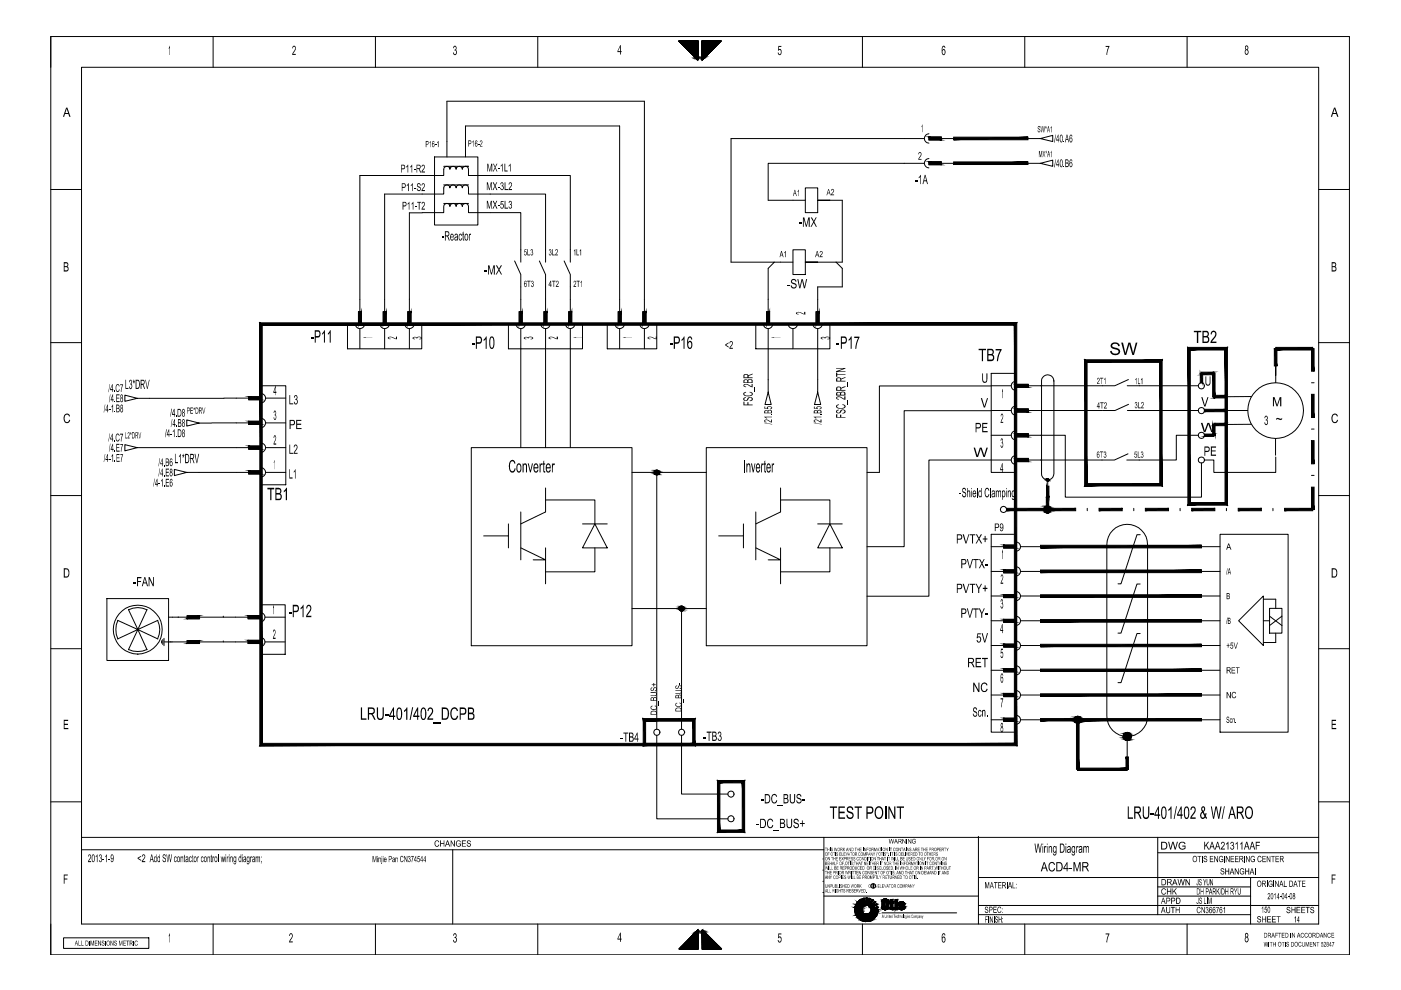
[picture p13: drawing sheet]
<svg xmlns="http://www.w3.org/2000/svg" width="297mm" height="210mm" viewBox="0 0 297 210" stroke-linecap="round" stroke-linejoin="round" font-family="sans-serif">
<!-- layer: LEVEL1 -->
<g fill="none" stroke="#000" stroke-width=".21">
<path d="M10.8 7.7h275.3v194.7h-275.3zM17.3 14.3h262.3v181.6h-262.3zM45.2 7.7v6.6M79.6 7.7v6.6M114 7.7v6.6M182.9 7.7v6.6M217.3 7.7v6.6M251.7 7.7v6.6M92.1 33.3h9.2v14.4h-9.2zM94.1 39.2h5.2M94.1 35.3h5.2M94.8 33.3v-11.8h41.8v44.6"/>
<path d="M98.7 33.3v-6.6h32.7v39.4M170.7 39.8h2.7v5.3h-2.7zM196 34.6h-33.1v7.9h7.8M196 29.4h-41v26.2h9.2l-1.3 1.3v9.2M196.9 28.4a1 1 0 0 0-.9 1 1 1 0 0 0 .9 1M196.9 33.6a1 1 0 0 0-.9 1 1 1 0 0 0 .9 1M196.9 29h2.7v.7h-2.7zM196.9 34.3h2.7v.6h-2.7zM199.6 29.4h2.6M199.6 34.6h2.6M217.9 29.4h2.7l2.6-.7v1.3l-2.6-.6M217.9 34.6h2.7l2.6-.6v1.3l-2.6-.7"/>
<path d="M10.8 40.2h6.5M94.1 43.1h5.2M109.1 55.3l1.3 2.9v7.9M110.4 55.6v-10.5h-11.1v-1.3a.66 .66 0 0 0-.6-.7 .66 .66 0 0 0-.7 .7 .66 .66 0 0 0-.6-.7 .66 .66 0 0 0-.7 .7 .66 .66 0 0 0-.7-.7 .66 .66 0 0 0-.6 .7 .66 .66 0 0 0-.7-.7 .66 .66 0 0 0-.6 .7v1.3h-7.3v21M114.4 55.3l1.3 2.9v7.9M115.7 55.6v-14.5h-16.4v-1.3a.66 .66 0 0 0-.6-.6 .66 .66 0 0 0-.7 .6 .66 .66 0 0 0-.6-.6 .66 .66 0 0 0-.7 .6 .66 .66 0 0 0-.7-.6 .66 .66 0 0 0-.6 .6 .66 .66 0 0 0-.7-.6 .66 .66 0 0 0-.6 .6v1.3h-12.6v25M119.6 55.3l1.3 2.9v7.9M120.9 55.6v-18.4h-21.6v-1.3a.66 .66 0 0 0-.6-.6 .66 .66 0 0 0-.7 .6 .66 .66 0 0 0-.6-.6 .66 .66 0 0 0-.7 .6 .66 .66 0 0 0-.7-.6 .66 .66 0 0 0-.6 .6 .66 .66 0 0 0-.7-.6 .66 .66 0 0 0-.6 .6v1.3h-17.8v28.9M164.2 55.6h3.9M168.1 53h2.6v5.2h-2.6zM173.4 55.6h-2.7h2.7M176 42.5h-2.6h2.6"/>
<path d="M176 42.5h2.6v13.1h-5.2M177.3 55.6l1.3 1.3v3.9h-5.2v5.3M279.6 40.2h6.5M10.8 72.6h6.5M73.7 68.7h15.7v5.3h-15.7zM75.3 68.7a1 1 0 0 0 1 1 1 1 0 0 0 1-1M76 66.1h.6v2.6h-.6zM76.3 69.7v4.3M80.6 68.7a.97 .97 0 0 0 .9 1 .97 .97 0 0 0 1-1M81.3 66.1h.6v2.6h-.6zM81.5 69.7v4.3M85.8 68.7a.97 .97 0 0 0 1 1 .97 .97 0 0 0 1-1"/>
<path d="M86.5 66.1h.6v2.6h-.6zM86.8 69.7v4.3M107.8 68.7h15.7v5.3h-15.7zM109.4 68.7a1 1 0 0 0 1 1 1 1 0 0 0 1-1M110.1 66.1h.6v2.6h-.6zM110.4 69.7v25.2M114.7 68.7a1 1 0 0 0 .9 1 1 1 0 0 0 1-1M115.3 66.1h.7v2.6h-.7zM115.7 69.7v25.2M119.9 68.7a1 1 0 0 0 1 1 1 1 0 0 0 1-1M120.6 66.1h.6v2.6h-.6zM120.9 69.7v25.2"/>
<path d="M128.7 68.7h10.5v5.3h-10.5zM130.4 68.7a1 1 0 0 0 1 1 1 1 0 0 0 1-1M131.1 66.1h.6v2.6h-.6zM131.4 69.7v4.3M135.7 68.7a.97 .97 0 0 0 .9 1 .97 .97 0 0 0 1-1M136.3 66.1h.7v2.6h-.7zM136.6 69.7v4.3M160.2 68.7h15.8v5.3h-15.8zM161.9 68.7a1 1 0 0 0 .9 1 1 1 0 0 0 1-1M162.5 66.1h.7v2.6h-.7zM162.9 69.7v13.4l.6 2.7h-1.3l.7-2.7M167.1 68.7a1 1 0 0 0 1 1 1 1 0 0 0 1-1"/>
<path d="M168.1 69.7v4.3M172.4 68.7a1 1 0 0 0 .9 1 1 1 0 0 0 1-1M173 66.1h.7v2.6h-.7zM173.4 69.7v13.4l.6 2.7h-1.3l.7-2.7M210.2 79.2h5.2v21h-5.2zM270.5 79.6v-2v3.6M279.6 72.6h6.5M29.1 94.9l-2.6-.6v1.3l2.6-.7h2.6M31.8 94.9h20.9M42.2 89.7l-2.6-.7v1.3l2.6-.6h2.6M44.9 89.7h7.8M52.7 84.1h2.6v.7h-2.6z"/>
<path d="M52.7 89.3h2.6v.7h-2.6zM52.7 94.6h2.6v.7h-2.6zM52.7 99.8h2.6v.7h-2.6zM52.7 84.4l-23.6 .1-2.6 .6v-1.3l2.6 .7M55.3 81.8h5.3v21h-5.3zM55.3 83.4a.97 .97 0 0 1 1 1 .97 .97 0 0 1-1 1M55.3 88.7a.97 .97 0 0 1 1 1 .97 .97 0 0 1-1 .9M55.3 93.9a.97 .97 0 0 1 1 1 .97 .97 0 0 1-1 1M55.3 99.2a.97 .97 0 0 1 1 1 .97 .97 0 0 1-1 .9M56.3 94.9h4.3M56.3 84.4h4.3M56.3 89.7h4.3"/>
<path d="M99.9 94.9h34.1v42h-34.1zM149.7 94.9h34.1v42h-34.1zM157.9 97.5v2.7M210.1 81.8h-23.6v18.4h-2.7M210.1 87.1h-18.4v28.8h-7.9M210.1 97.5h-13.2v28.9h-13.1M210.2 97.5h4.2M210.2 92.3h4.2M210.2 87h4.2M210.2 81.8h4.2M215.4 96.6a.97 .97 0 0 0-1 .9 .97 .97 0 0 0 1 1M215.4 91.3a.97 .97 0 0 0-1 1 .97 .97 0 0 0 1 1"/>
<path d="M215.4 86.1a.97 .97 0 0 0-1 .9 .97 .97 0 0 0 1 1M215.4 80.8a1 1 0 0 0-1 1 1 1 0 0 0 1 1M215.4 81.5h2.6v.6h-2.6zM215.4 86.7h2.6v.7h-2.6zM215.4 91.9h2.6v.7h-2.6zM215.4 97.2h2.6v.7h-2.6zM218 92.3h7.9v13.1h28.8v-7.2M218 87h15.7M221.1 80a1.32 1.32 0 0 1 1.4-.5 1.32 1.32 0 0 1 .9 1.3v19.7a1.31 1.31 0 0 1-1.3 1.3 1.31 1.31 0 0 1-1.3-1.3v-19.7zM239 81.8h15.1M239 87h15.1M239.2 96.2l-2.9 1.3h-18.3"/>
<path d="M239.2 80.5l-2.8 1.3h-18.4M239.3 85.7l-2.9 1.3h-2.6M254.1 92.3h-4.7v5.2h-10.5M259.6 87h5M265.3 84.1h-5.7M265.3 90h-5.7M270.4 93v3.5M270.5 96.9v3.3h-13.1v-2.7h-2M278.1 81.2h.5M278.1 91h.5M10.8 105.1h6.5M39.6 100.2l-2.6-.7v1.3l2.6-.6h13.1"/>
<path d="M56.3 100.2h4.3M102.5 113.6h5.3M107.8 111.1v5.1M110.4 116.2l5.3 2.5h-2.7M110.4 108.5v10.2M115.7 106h10.4v5.1M115.7 103.5v5l-5.3 2.6M115.7 116.2v7.6M123.5 111.1h5.2M126.1 111.1l2.6 5.1h-5.2zM126.1 116.2v5h-10.4M134 100.2h5.2v54.4"/>
<path d="M139.2 100.2h10.5M152.4 113.6h5.2M157.6 111.1v5.1M160.2 116.2l5.3 2.5h-2.6M160.2 108.5v10.2M165.5 106h10.5v5.1M165.5 103.5v5l-5.3 2.6M165.5 116.2v7.6M173.4 111.1h5.2M176 111.1l2.6 5.1h-5.2zM176 116.2v5h-10.5M210.2 113.3h5.2v41.9h-5.2z"/>
<path d="M210.2 115.9h2.6M212.8 115.6h2.6v.6h-2.6zM215.4 114.9a1 1 0 0 1 1 1 1 1 0 0 1-1 1M216.4 115.9h4.2M221.9 101.6h.4v.3h-.4zM222.1 105.2v.5M222.1 107.8v.5M222.1 101.8v1.3M230.5 107.8v.5M235.9 112.4a4.3 4.3 0 0 1 4.7-.9 4.3 4.3 0 0 1 2.7 4v36.3a4.3 4.3 0 0 1-4.3 4.4 4.3 4.3 0 0 1-4.3-4.4v-36.3a4.4 4.4 0 0 1 1.2-3.1zM240.4 107.8v.5M241.7 113.4h-.6l-3.4 10.4h-.7"/>
<path d="M250.2 107.8v.5M254.7 115.9h4M258.7 113.3h14.4v41.9h-14.4zM260 107.8v.5M269.9 107.8v.5M278.1 100.8h.5M278.1 108h.5M279.6 105.1h6.5M10.8 137.5h6.5M22.7 126.9h13v13.1h-13zM25 131.5l4.2 2-4.2 2a4.8 4.8 0 0 1 0-4zM27.2 137.7a4.8 4.8 0 0 0 4 0"/>
<path d="M27.2 137.8l2-4.3 2 4.3M27.2 129.3a4.4 4.4 0 0 1 4 0M27.2 129.2l2 4.3 2-4.3M33.4 131.5a4.4 4.4 0 0 1 0 4M33.5 131.5l-4.3 2 4.3 2M35.7 130.9h3.9M36 136.1h.5M36.4 136.1h3.2M39.7 130.6h2.6v.6h-2.6zM39.7 135.8h2.6v.6h-2.6zM42.3 130.9h10.3M42.3 136.1h10.3"/>
<path d="M47.3 130.9h.1M47.3 136.1h.1M52.6 130.5h2.6v.7h-2.6zM52.6 135.8h2.6v.6h-2.6zM55.2 129.9a.97 .97 0 0 1 1 1 .97 .97 0 0 1-1 .9M55.2 135.1a.97 .97 0 0 1 1 1 .97 .97 0 0 1-1 1M55.2 128.2h5.3v10.5h-5.3zM56.2 130.9h4.3M56.2 136.1h4.3M134 129h10.5v25.6M144.5 129h5.2M210.2 121.2h2.6"/>
<path d="M210.2 126.4h2.6M210.2 131.6h2.6M210.2 136.9h2.6M212.8 120.8h2.6v.7h-2.6zM212.8 126.1h2.6v.6h-2.6zM212.8 131.3h2.6v.7h-2.6zM212.8 136.6h2.6v.6h-2.6zM215.4 120.1a1 1 0 0 1 1 1 1 1 0 0 1-1 1M215.4 125.4a1 1 0 0 1 1 1 1 1 0 0 1-1 1M215.4 130.6a1 1 0 0 1 1 1 1 1 0 0 1-1 1M215.4 135.9a1 1 0 0 1 1 1 1 1 0 0 1-1 1M216.4 121.2h4.2"/>
<path d="M216.4 126.4h4.2M216.4 131.6h4.2M216.4 136.9h4.2M241.7 123.8h-.6l-3.4 10.4h-.7M241.7 134.3h-.6l-3.4 10.4h-.7M254.7 121.2h4M254.7 126.4h4M254.7 131.6h4M254.7 136.9h4M262.6 131.6l5.3-5.2v10.5zM267.9 131.6h1.3M267.9 127h2.6v2"/>
<path d="M269.2 129h2.6v5.2h-2.6zM269.2 130.6l2.6 2M270.5 134.2v2h-2.6M271.8 130.6l-2.6 2M279.6 137.5h6.5M139.2 155.9v17.7h15.1M144.5 155.9v12.5h9.8M210.2 142.1h2.6M210.2 147.4h2.6M210.2 152.6h2.6M212.8 141.8h2.6v.7h-2.6zM212.8 147h2.6v.7h-2.6z"/>
<path d="M212.8 152.3h2.6v.7h-2.6zM215.4 141.1a.97 .97 0 0 1 1 1 .97 .97 0 0 1-1 1M215.4 146.4a.97 .97 0 0 1 1 1 .97 .97 0 0 1-1 .9M215.4 151.6a.97 .97 0 0 1 1 1 .97 .97 0 0 1-1 1M216.4 142.1h4.2M216.4 147.4h4.2M216.4 152.6h4.2M239 156.2v4.3M254.7 142.1h4M254.7 147.4h4M254.7 152.6h4M10.8 170h6.5"/>
<path d="M17.3 177.5h262.3M174.7 177.5v18.4M207.4 177.3v18.6M245.5 177.5v16.4M279.6 170h6.5M13.5 198.8h18.1v2.3h-18.1zM17.3 180.2h157.4M45.2 195.9v6.5M79.6 195.9v6.5M96 180.2v15.7M114 195.9v6.5M174.5 182.1h.1"/>
<path d="M174.5 184.5h.1M174.5 186.9h.1M174.5 189.2h.1M174.7 190h32.7M181.2 192.7h1.2l-1.2 .1zM181.2 192.8l1.2-.1 .3 .1zM181.2 192.8h1.5zM181.2 192.9h1.1l-1.1 .1zM181.2 192.9l1.5-.1zM181.2 193.3l1.1-.4 .5 .2zM181.2 193.3l1.6-.2-.5 .2zM181.2 193.3h1.1l-1 .1z"/>
<path d="M181.3 192.4l1.1 .3h-1.2v.3l1.1-.1-1.1 .4M181.3 192.3l1.3 .1h-1.3zM181.3 192.4l1.5 .1zM181.3 192.4l1.5 .1-.4 .2zM181.3 193.4l1-.1-1 .2zM181.3 193.6l1-.3-.8 .6M181.3 193.5l1-.2-1 .3zM181.4 192l-.1 .3zM181.4 192l1.2 .4-1.3-.1zM181.5 193.9l1.4-.5-.5 .3zM181.5 193.9l.8-.6 .6 .1zM181.5 193.9l.9-.2-.9 .3z"/>
<path d="M181.5 191.8l1.1 .6-1.2-.4M181.5 191.8l1.2 .4-.1 .2zM181.5 194l.9-.3zM181.5 194.1l.9-.4-.8 .5zM181.6 194.2l.8-.5-.6 .7M181.7 191.5l-.2 .2zM181.7 191.5l-.2 .3zM181.7 191.5l1 .7-1.2-.4zM181.8 194.4l1.6-.6zM181.8 194.4l.8-.3-.7 .5zM181.8 191.3l.9 .9-1-.7M181.8 191.3l.3-.3 .9 .9z"/>
<path d="M181.8 191.3l1.2 .6-.3 .3zM181.9 194.6l.7-.5-.6 .5zM181.9 191.2l-.1 .1 .3-.3zM182 194.6l.6-.5-.5 .6zM182.1 194.7l.5-.6-.3 .8M182.1 191l-.2 .2zM182.3 194.9l.6-.5zM182.3 190.8l.7 1.1-.9-.9M182.3 190.8l.3-.1zM182.3 190.8l.3-.1 .7 1.2zM182.3 190.8l1 1.1h-.3zM182.3 192.9l.4-.1 .1 .3z"/>
<path d="M182.3 193.3l.5-.2 .1 .3zM182.3 194.9l.6-.5-.4 .6zM182.4 192.7l.4-.2-.1 .3zM182.4 190.8l.2-.1zM182.4 193.7l.7-.1 .3 .2zM182.4 193.7l.5-.3 .2 .2zM182.4 193.7l1 .1-1.6 .6zM182.6 192.4l.4-.2-.2 .3zM182.6 195.1l.3-.7-.1 .8M182.6 194.1l2.7-.1 .4 .3zM182.6 194.1l3.3-.1zM182.6 194.1l1.1-.3 2.2 .2z"/>
<path d="M182.6 194.1l.8-.3h.3zM182.6 194.1l3.1 .2-2.8 .1zM182.6 194.1l.3 .3-.6 .5zM182.7 192.2l.3-.3 .2 .1zM182.7 192.2l.5-.2zM182.7 192.2h.3l-.4 .2zM182.9 195.9v6.5M182.9 190.5l.4 1.4-.7-1.2M182.9 190.5h.3zM182.9 190.5h.3l.4 1.4zM182.9 190.5l.7 1.4h-.3zM182.9 194.4h2l-.5 .2z"/>
<path d="M182.9 194.4l2.8-.1zM182.9 194.4l-.3 .7-.1-.1zM182.9 194.4l1.5 .2h-1zM182.9 194.4l.5 .2-.6 .6zM183 190.5h.2zM183 191.9h.5zM183.3 195.3l.1-.7 .1 .7h.5l-.1-.7 .2 .7M183.3 191.9h.6zM183.4 194.6h1zM183.4 194.6l-.4 .6h-.2zM183.4 194.6l-.3 .7-.1-.1zM183.4 194.6l-.1 .7h-.2z"/>
<path d="M183.4 194.6h.5l-.4 .7zM183.5 195.3h.5zM183.5 195.3l.3 .1zM183.6 190.4v1.5l-.4-1.4M183.6 190.4h.2zM183.6 190.4h.2l-.2 1.5zM183.6 190.4h.3v1.5M183.7 193.8h2.3zM183.7 193.8h2.3l-.1 .2zM183.8 190.4l-.2 1.5zM183.9 190.4v1.5h-.3zM183.9 194.6h.5l.2 .6z"/>
<path d="M183.9 194.6l.7 .6-.5 .1zM183.9 194.6l.1 .7h-.5zM183.9 191.9l.2 .1M184 193.8l.2-.1 1.8 .1zM184.1 195.3l.4-.1zM184.1 195.3l.5-.1zM184.2 190.5l-.3 1.4zM184.2 193.7l.3-.2h1.6zM184.2 193.7l1.9-.2-.1 .3zM184.2 190.5l-.3 1.4M184.3 190.5l-.4 1.4zM184.3 192.2l1.3-1z"/>
<path d="M184.3 192.2l1.2-1zM184.3 192.2l1.3-.9zM184.4 192.2l1.2-.9zM184.4 194.6l.5-.2 .3 .4zM184.4 194.6l.8 .2-.4 .3zM184.4 190.5l-.5 1.4zM184.5 190.5l-.6 1.4zM184.5 190.5l-.5 1.4zM184.5 190.5l-.4 1.5zM184.5 193.5l1.7-.2-.5 .1zM184.5 193.5l1.2-.1 .4 .1zM184.5 190.5l-.4 1.5"/>
<path d="M184.5 192.4l1.4-.6zM184.5 192.4l1.4-.7zM184.6 192.4l1.3-.6zM184.6 192.6l1.6-.2zM184.6 192.6l1.5-.3zM184.6 193.2l1.6-.3v.2zM184.6 193.2l1.6-.1v.2zM184.6 193.2l1.6 .1-1.7 .2zM184.6 192.6l.1 .1M184.7 192.9h1.5l-.1 .5M184.7 192.7l1.5-.3zM184.7 192.9h1.5l-1.6 .3z"/>
<path d="M184.8 195.1l-.4-.5 .2 .6M184.8 195.1l.3-.2zM184.8 195.1l.4-.3zM184.9 194.4l.8-.1-.1 .1zM184.9 194.4h.7l-.3 .3zM184.9 190.7l-.8 1.3zM184.9 190.7l-.8 1.3M185 190.8l-.9 1.2zM185.1 190.8l-1 1.2zM185.1 190.8l-.9 1.3zM185.1 190.8l-.8 1.3zM185.1 190.8l-.8 1.3"/>
<path d="M185.3 194.7l-.4-.3 .3 .4M185.3 194h.6l-.1 .1zM185.5 191.1l-1.2 1.1M185.6 194.4l-.3 .3zM185.6 191.3l-1.1 1M185.7 193.4l.5-.1-.1 .1zM185.8 194.1l-.5-.1 .4 .3M185.9 191.6l-1.4 .8M185.9 191.8l-1.3 .7M186.1 193.4h-.4l.4 .1M186.1 192.3l.1 .1M186.1 192.3l-1.5 .3"/>
<path d="M186.2 192.4l-1.6 .2 1.6-.2M186.2 192.4l-1.5 .3M187 192.4l.2 .3M187 191h1.4zM187 191.1h.6zM187 191.1l.6-.1zM187 191.1l.6-.1-.6 .1M187 191.1l.7-.1zM187 191h.7zM187 191.1h.5h-.5M187 191.1h.6h-.6M187 191.1h.5z"/>
<path d="M187 192.4h.5h-.5M187 192.4l.5-1.3-.5 1.3M187 191.1h.5l-.5 1.3zM187 192.4h.5zM187 192.4h.6zM187 192.5h.7h-.7M187 192.5h.7zM187 192.5h.6zM187 192.5l.6-.1zM187 192.5l.6-.1-.6 .1M187 192.5h1.4zM187 191.1v1.3"/>
<path d="M187 193.5h15.8M187 192.6l.5-.3-.3 .4M187 190.9h1.3zM187 192.6l1.4-.1zM187 192.6h1.3zM187.1 190.9h1.2zM187.1 192.6h1.2zM187.1 192.6l1.1 .1zM187.1 190.8h1.1zM187.1 192.7h1.1zM187.2 190.8l.3 .4-.5-.3M187.2 190.8l-.2 .3"/>
<path d="M187.2 190.8l.9-.1zM187.2 190.8h1zM187.2 192.7h1zM187.3 190.7h.7zM187.3 190.7h.8zM187.3 192.8l.9-.1zM187.3 192.8h.8zM187.3 192.8h.7zM187.4 190.7h.6M187.4 192.8h.6M187.4 190.7l.4-.1zM187.4 190.7h.6z"/>
<path d="M187.4 192.8h.6zM187.4 192.8l.4 .1zM187.5 191.1l.1-.1 .2 .1v1.3M187.5 191.1v1.3l.3 .1v-.1M187.5 190.6h.3zM187.5 191.1v1.3h-.5zM187.5 192.9h.3zM187.6 191.1h-.6h.6M187.6 192.4h-.6h.6M187.6 190.6h.2zM187.6 192.9h.2zM187.7 191h.7z"/>
<path d="M187.7 191h-.7h.7M187.7 192.5h.7zM187.7 192.5l.7-.1zM187.8 192.4h.6zM187.8 191.1l.6-.1zM187.8 191.1h.6h-.6M187.8 191.1h.6zM187.8 192.4h.6h-.6M187.8 191.1h.6l-.6 1.3zM188.2 190.8l-.4 .4 .5-.3M188.2 190.8l.1 .1M188.3 190.9l.1 .2"/>
<path d="M188.3 192.6l-.1 .1M188.4 191h-.7h.7M188.4 191l-.6 .1 .6-.1M188.4 191.1h-.6h.6M188.4 192.4h-.6h.6M188.4 192.4l-.7 .1 .7-.1M188.4 192.4l-.1 .2-.5-.3 .4 .4M188.4 191.1l-.6 1.3 .6-1.3M188.4 191.1v1.3h-.6zM188.4 191.1v1.3M188.6 191.6l.9-.4zM188.6 191.2h.2l-.2 .4z"/>
<path d="M188.6 191.2v.4M188.6 191.6h.2M188.8 192.4h.4v.5M188.8 192.4l.2 .4 .2 .1M188.8 190.7h.5l-.5 .5zM188.8 191.2l.5-.5v.5zM188.8 191.2h.5l-.7 .4zM188.8 191.6l.7-.4-.2 .4zM188.8 191.6h.5l-.5 .8zM188.8 192.4l.5 .1zM188.8 192.4l.5 .1-.5 .1zM188.8 190.7v.5h-.2"/>
<path d="M188.8 191.6v.8M188.8 190.7h.5v.5M188.8 192.6l.7-.1zM188.8 192.6l.6-.1zM188.8 192.6l.7-.1-.6 .2zM188.9 192.7l.6-.2-.5 .3zM189 192.8l.5-.3-.3 .4zM189.2 192.9h.3M189.3 191.6v.8h-.5zM189.3 191.2h.2M189.4 192.5h.1M189.5 191.2v.4h-.2z"/>
<path d="M189.5 192.5v.4h-.3zM189.5 191.6h-.2v.8M189.5 191.2v.4M189.5 192.5v.4M189.8 191.2h.5v1.7M189.8 190.7h.5v.4h-.5zM189.8 190.7h.5l-.5 .4zM189.8 191.1l.5-.4v.4zM189.8 191.2h.5l-.5 1.7zM189.8 191.2v1.7h.5M190.3 191.2v1.7h-.5zM190.5 192.4h.4a.22 .22 0 0 0 .2 .2 .22 .22 0 0 0 .3-.2"/>
<path d="M190.5 191.6h.5h-.5M190.5 191.6h.5zM190.5 191.7l.4-.1zM190.5 191.7l.4-.1-.4 .1M190.5 191.7h.4h-.4M190.5 191.7h.4zM190.5 191.7l.5 .1zM190.5 192.4h.4zM190.5 192.5l.4-.1-.4 .1M190.5 192.5l.4-.1zM190.5 192.5h.5zM190.5 192.4v.2"/>
<path d="M190.5 191.5v.4M190.5 191.6h.6h-.6M190.5 191.6h.6zM190.5 191.5l.6 .1zM190.5 191.5h1.3zM190.5 191.8h.5zM190.5 191.8h.5h-.5M190.5 191.9l.5-.1zM190.5 192.5h.5h-.5M190.5 192.5h.6zM190.5 192.6h1.3zM190.5 192.6h.6z"/>
<path d="M190.5 192.6l.6-.1zM190.5 192.6l.6-.1-.6 .1M190.6 191.5h1.2zM190.6 191.9l.4-.1zM190.6 192.7l1.2-.1zM190.6 192.7h1.1zM190.6 191.4h1.1zM190.6 191.4l1-.1zM190.6 191.4l1.1 .1zM190.6 192l.4-.2zM190.7 192l.7 .4M190.7 191.3h.9z"/>
<path d="M190.7 192l.3-.2zM190.7 192.7h1zM190.7 192.7h.9zM190.7 192.7l.9 .1zM190.7 191.3h.8zM190.7 192l.3-.2 .5 .3zM190.7 192l.8 .1zM190.7 192.8h.9zM190.7 192.8h.8zM190.8 192.1h.8zM190.8 192.1h.8l-.3 .2zM190.8 191.3h.6z"/>
<path d="M190.8 191.3h.7zM190.8 192.8h.7zM190.9 192.8h.5M190.9 191.3h.5M190.9 191.3h.5zM190.9 192.8h.6zM190.9 192.8h.5zM190.9 191.7h-.4h.4M191 191.2h.3zM191 191.2l.4 .1zM191 192.9l.4-.1zM191 192.9h.3z"/>
<path d="M191 191.8l-.3 .2 .3-.2M191.1 191.2h.1zM191.1 191.2h.2zM191.1 192.9h.2zM191.1 192.9h.1zM191.1 191.6l.7-.1zM191.1 192.6l.7-.1zM191.2 191.6l.6-.1zM191.2 192.5h.6zM191.2 191.6h.6zM191.3 191.6h.5zM191.3 192.3l.5-.1z"/>
<path d="M191.3 192.3l.4-.1zM191.3 192.3l.3-.2zM191.3 192.3h.5zM191.3 192.5h.5zM191.3 192.4h.5zM191.4 191.6h.4zM191.4 191.7h.4zM191.4 192.4h.4zM191.4 192.4h.4h-.4M191.4 192.4l.4 .1zM191.6 192.1l-.3 .4 .5-.3M191.8 192.2v.4"/>
<path d="M191.8 191.5v.2h-.4l-.2-.1h-.3l.9 .6M191.8 191.5l-.6 .1 .6-.1M191.8 191.6h-.5h.5M191.8 192.5h-.6h.6M191.8 191.6h-.4h.4M191.8 192.4h-.4h.4M191.8 192.5h-.5h.5M207.4 193.9h57.7M207.4 192h72.2M207.4 186.1h72.2M217.3 195.9v6.5M245.5 180.8h34.1"/>
<path d="M245.5 190h19.6M245.5 188h19.6M251.7 195.9v6.5M265.1 186.1v9.8"/>
<circle cx="254.7" cy="92.3" r=".65"/>
<circle cx="254.7" cy="81.8" r=".65"/>
<circle cx="254.7" cy="87.1" r=".65"/>
<circle cx="254.7" cy="97.5" r=".64"/>
<circle cx="270.5" cy="87" r="5.9"/>
<circle cx="212.8" cy="108" r=".65"/>
<circle cx="29.2" cy="133.5" r="5.2"/>
<circle cx="139.3" cy="155.3" r=".67"/>
<circle cx="144.5" cy="155.3" r=".67"/>
<circle cx="239" cy="156.2" r=".87"/>
<circle cx="155" cy="168.4" r=".64"/>
<circle cx="155" cy="173.6" r=".64"/>
<circle cx="185.1" cy="187.8" r=".5"/>
</g>
<g fill="#000" stroke="#000" stroke-width=".21">
<path d="M221.9 101.8h.5l-.1 .1zM221.9 101.6h.4zM238.4 156.8h1.2l-.3 .2zM238.6 155.4h.7zM181.3 192.2v.1zM181.4 192l-.1 .2zM181.5 191.7v.1zM181.7 191.5l-.1 .1zM181.7 191.5l-.2 .2zM181.9 191.2l-.1 .1zM182 191.1l-.1 .1zM182.1 191l-.1 .1z"/>
<path d="M182.1 191l-.2 .2zM182.3 190.8h.1zM182.4 190.8l.2-.1zM183 190.5h.1zM183.6 190.4h.2l-.2 1.5zM183.6 190.4h.2zM183.8 190.4l-.2 1.5zM184.2 190.5l-.3 1.4zM184.1 195.3h.2zM184.4 190.5l-.5 1.4zM184.3 190.5l-.4 1.4zM184.3 195.3l.2-.1z"/>
<path d="M184.5 190.5l-.6 1.4zM184.5 190.5l-.5 1.4zM184.7 192.9h1.5l-1.6 .3zM184.9 190.8l-.8 1.2zM184.8 195.1l.1-.1zM185 190.8l-.9 1.2zM185.1 190.8l-1 1.2zM185.1 190.8l-.9 1.2zM185.1 190.8l-.9 1.3zM184.9 195l.2-.1zM185.5 194.6l-.2 .1zM185.6 194.4l-.1 .2z"/>
<path d="M185.7 193.4l.5-.1-.1 .1zM187 191h1.4zM187 191h.7zM187 192.5h1.4zM187 192.6h.3zM187 190.9h1.3zM187 192.6h1.3zM187.1 190.8l.2 .1zM187.1 190.9h1.2zM187.1 192.6h1.2zM187.1 192.6l1.1 .1zM187.1 190.8h1.1z"/>
<path d="M187.1 192.7h1.1zM187.1 190.8h.2zM187.2 192.7h1zM187.2 190.8l.9-.1zM187.3 192.8h.8zM187.3 192.8h.7zM187.3 190.7h.7zM187.4 192.8h.6zM187.4 192.8l.4 .1zM187 192.6l.5-.3-.2 .3zM187.4 190.7l.4-.1zM187 191.1l.6-.1z"/>
<path d="M187.5 191.1l-.5 1.3zM187.5 192.9h.3zM187.5 190.6h.3zM187 192.5h.7zM187.6 192.9h.2zM187.6 190.6h.2zM187.7 192.5h.7zM187.8 192.3l.5 .3h-.2zM187.4 190.7h.6zM187.3 190.7h.8zM188.1 192.6h.2zM188.1 190.8l.2 .1z"/>
<path d="M187.2 190.8h1zM188.1 190.8h.2zM187.3 192.8l.9-.1zM187.7 191h.7zM187.8 192.4h.6zM187.8 192.5l.6-.1zM187.7 192.5l.7-.1zM187 192.6l1.4-.1zM188.4 191.1l-.6 1.3zM188.6 191.2h.2l-.2 .4zM188.8 190.7h.5l-.5 .5zM188.8 191.2h.5l-.7 .4z"/>
<path d="M188.8 191.6h.5l-.5 .8zM188.8 192.7h.4v.1zM188.8 191.2l.5-.5v.5zM188.6 191.6l.9-.4zM188.8 192.6l.7-.1zM188.8 191.6l.7-.4-.2 .4zM189.5 191.2v.4h-.2zM189.5 192.5v.4h-.3zM189.8 190.7h.5l-.5 .4zM189.8 191.2h.5l-.5 1.7zM189.8 191.1l.5-.4v.4zM190.3 191.2v1.7h-.5z"/>
<path d="M190.5 191.7h.4zM190.5 192.4h.4zM190.5 191.5h1.3zM190.5 192.6h1.3zM190.6 191.5h1.2zM190.6 192.7h1.1zM190.6 191.4l1.1 .1zM190.6 191.4l1-.1zM190.7 192.7h.9zM190.7 192.7l.9 .1zM190.7 191.3h.9zM190.7 192l.8 .1z"/>
<path d="M190.7 192.8h.9zM190.7 192.8h.8zM190.8 192.1h.8zM190.7 191.3h.8zM190.8 192.8h.7zM190.8 191.3h.6zM190.9 192.8h.5zM191 191.2l.4 .1zM190.9 191.3h.5zM190.5 192.6l.6-.1zM191 192.9h.3zM190.5 191.6h.6z"/>
<path d="M190.7 192l.3-.2zM191.1 191.2h.2zM191 191.2h.3zM191.1 192.9h.1zM190.5 192.6h.6zM191.1 191.2h.1zM191.1 192.9h.2zM191.4 191.7h.4zM191.4 192.4h.4zM190.8 191.3h.7zM191 192.9l.4-.1zM190.9 192.8h.6z"/>
<path d="M191.6 192.2h.2zM191.6 192.2h.1zM190.6 191.4h1.1zM191.3 192.3l.4-.1zM191.3 192.3l.3-.2zM190.7 192.7h1zM191.1 191.6l.7-.1zM191.2 191.6l.6-.1zM191.2 192.5h.6zM191.2 192.6l.6-.1zM190.6 192.7l1.2-.1zM191.4 191.7l.4-.1z"/>
<path d="M144 8.6l-.1 .1 4.1 4zM143.9 8.7l4.1 4h-.1z"/>
<path d="M147.9 8.7v4h.2zM147.9 8.7h.2v4z"/>
<path d="M143.9 8.7h4.1v-.1zM143.9 8.6h4.1l-4.1 .1z"/>
<path d="M144 8.8h4v-.1zM144 8.7h4l-4 .1z"/>
<path d="M144.1 8.9h3.9v-.1zM144.1 8.8h3.9l-3.9 .1z"/>
<path d="M144.2 9h3.8v-.2zM144.2 8.8h3.8l-3.8 .2z"/>
<path d="M144.3 9.1h3.7v-.2zM144.3 8.9h3.7l-3.7 .2z"/>
<path d="M144.4 9.1h3.6v-.1zM144.4 9h3.6l-3.6 .1z"/>
<path d="M144.5 9.2l3.5-.1zM144.5 9.1h3.5z"/>
<path d="M144.5 9.3l3.5-.1zM144.5 9.2h3.5z"/>
<path d="M144.6 9.4l3.4-.1zM144.6 9.3h3.4z"/>
<path d="M144.7 9.4h3.3v-.1zM144.7 9.3h3.3l-3.3 .1z"/>
<path d="M144.8 9.5h3.2v-.1zM144.8 9.4h3.2l-3.2 .1z"/>
<path d="M144.8 9.6h3.2v-.1zM144.8 9.5h3.2l-3.2 .1z"/>
<path d="M144.9 9.7h3.1v-.1zM144.9 9.6h3.1l-3.1 .1z"/>
<path d="M145 9.8h3v-.1zM145 9.7h3l-3 .1z"/>
<path d="M145.1 9.9h2.9v-.2zM145.1 9.7h2.9l-2.9 .2z"/>
<path d="M145.2 9.9h2.8v-.1zM145.2 9.8h2.8l-2.8 .1z"/>
<path d="M145.3 10l2.7-.1zM145.3 9.9h2.7z"/>
<path d="M145.3 10.1l2.7-.1zM145.3 10h2.7z"/>
<path d="M145.4 10.2l2.6-.1zM145.4 10.1h2.6z"/>
<path d="M145.5 10.2h2.5v-.1zM145.5 10.1h2.5l-2.5 .1z"/>
<path d="M145.6 10.3h2.4v-.1zM145.6 10.2h2.4l-2.4 .1z"/>
<path d="M145.6 10.4h2.4v-.1zM145.6 10.3h2.4l-2.4 .1z"/>
<path d="M145.7 10.5h2.3v-.1zM145.7 10.4h2.3l-2.3 .1z"/>
<path d="M145.8 10.6h2.2v-.1zM145.8 10.5h2.2l-2.2 .1z"/>
<path d="M145.9 10.7h2.1v-.2zM145.9 10.5h2.1l-2.1 .2z"/>
<path d="M146 10.8h2v-.2zM146 10.6h2l-2 .2z"/>
<path d="M146.1 10.8l1.9-.1zM146.1 10.7h1.9z"/>
<path d="M146.1 10.9l1.9-.1zM146.1 10.8h1.9z"/>
<path d="M146.2 11l1.8-.1zM146.2 10.9h1.8z"/>
<path d="M146.3 11h1.7v-.1zM146.3 10.9h1.7l-1.7 .1z"/>
<path d="M146.4 11.1h1.6v-.1zM146.4 11h1.6l-1.6 .1z"/>
<path d="M146.4 11.2h1.6v-.1zM146.4 11.1h1.6l-1.6 .1z"/>
<path d="M146.5 11.3h1.5v-.1zM146.5 11.2h1.5l-1.5 .1z"/>
<path d="M146.6 11.4h1.4v-.1zM146.6 11.3h1.4l-1.4 .1z"/>
<path d="M146.7 11.5h1.3v-.2zM146.7 11.3h1.3l-1.3 .2z"/>
<path d="M146.8 11.5l1.2-.1zM146.8 11.4h1.2z"/>
<path d="M146.9 11.6l1.1-.1zM146.9 11.5h1.1z"/>
<path d="M147 11.7l1-.1zM147 11.6h1z"/>
<path d="M147 11.8h1v-.2zM147 11.6h1l-1 .2z"/>
<path d="M147.1 11.9h.9v-.2zM147.1 11.7h.9l-.9 .2z"/>
<path d="M147.2 11.9h.8v-.1zM147.2 11.8h.8l-.8 .1z"/>
<path d="M147.2 12h.8v-.1zM147.2 11.9h.8l-.8 .1z"/>
<path d="M147.3 12.1h.7v-.1zM147.3 12h.7l-.7 .1z"/>
<path d="M147.4 12.2h.6v-.1zM147.4 12.1h.6l-.6 .1z"/>
<path d="M147.5 12.3h.5v-.2zM147.5 12.1h.5l-.5 .2z"/>
<path d="M147.6 12.3l.4-.1zM147.6 12.2h.4z"/>
<path d="M147.7 12.4l.3-.1zM147.7 12.3h.3z"/>
<path d="M147.7 12.5l.3-.1zM147.7 12.4h.3z"/>
<path d="M147.8 12.6l.2-.2zM147.8 12.4h.2l-.2 .2z"/>
<path d="M148 12.5l-.1 .2zM147.9 12.5v.2z"/>
<path d="M148.8 8.7v4h.1zM148.8 8.7h.1v4z"/>
<path d="M148.9 12.5v.2zM148.9 12.5v.2z"/>
<path d="M148.9 12.6l.1-.2zM148.9 12.4h.1l-.1 .2z"/>
<path d="M148.9 12.5l.2-.1zM148.9 12.4h.2z"/>
<path d="M148.9 12.4l.3-.1zM148.9 12.3h.3z"/>
<path d="M148.9 12.3l.4-.1zM148.9 12.2h.4z"/>
<path d="M148.9 12.3h.5v-.2zM148.9 12.1h.5l-.5 .2z"/>
<path d="M148.9 12.2h.6v-.1zM148.9 12.1h.6l-.6 .1z"/>
<path d="M148.9 12.1h.6v-.1zM148.9 12h.6l-.6 .1z"/>
<path d="M148.9 12h.7v-.1zM148.9 11.9h.7l-.7 .1z"/>
<path d="M148.9 11.9h.8v-.1zM148.9 11.8h.8l-.8 .1z"/>
<path d="M148.9 11.9h.8v-.2zM148.9 11.7h.8l-.8 .2z"/>
<path d="M148.9 11.8h.9v-.2zM148.9 11.6h.9l-.9 .2z"/>
<path d="M148.9 11.7l1-.1zM148.9 11.6h1z"/>
<path d="M148.9 11.6l1.1-.1zM148.9 11.5h1.1z"/>
<path d="M148.9 11.5l1.2-.1zM148.9 11.4h1.2z"/>
<path d="M148.9 11.5h1.3v-.2zM148.9 11.3h1.3l-1.3 .2z"/>
<path d="M148.9 11.4h1.3v-.1zM148.9 11.3h1.3l-1.3 .1z"/>
<path d="M148.9 11.3h1.4v-.1zM148.9 11.2h1.4l-1.4 .1z"/>
<path d="M148.9 11.2h1.5v-.1zM148.9 11.1h1.5l-1.5 .1z"/>
<path d="M148.9 11.1h1.6v-.1zM148.9 11h1.6l-1.6 .1z"/>
<path d="M148.9 11h1.7v-.1zM148.9 10.9h1.7l-1.7 .1z"/>
<path d="M148.9 11l1.7-.1zM148.9 10.9h1.7z"/>
<path d="M148.9 10.9l1.8-.1zM148.9 10.8h1.8z"/>
<path d="M148.9 10.8l1.9-.1zM148.9 10.7h1.9z"/>
<path d="M148.9 10.8h2v-.2zM148.9 10.6h2l-2 .2z"/>
<path d="M148.9 10.7h2.1v-.2zM148.9 10.5h2.1l-2.1 .2z"/>
<path d="M148.9 10.6h2.1v-.1zM148.9 10.5h2.1l-2.1 .1z"/>
<path d="M148.9 10.5h2.2v-.1zM148.9 10.4h2.2l-2.2 .1z"/>
<path d="M148.9 10.4h2.3v-.1zM148.9 10.3h2.3l-2.3 .1z"/>
<path d="M148.9 10.3h2.4v-.1zM148.9 10.2h2.4l-2.4 .1z"/>
<path d="M148.9 10.2h2.5v-.1zM148.9 10.1h2.5l-2.5 .1z"/>
<path d="M148.9 10.2l2.5-.1zM148.9 10.1h2.5z"/>
<path d="M148.9 10.1l2.6-.1zM148.9 10h2.6z"/>
<path d="M148.9 10l2.7-.1zM148.9 9.9h2.7z"/>
<path d="M148.9 9.9h2.8v-.1zM148.9 9.8h2.8l-2.8 .1z"/>
<path d="M148.9 9.9h2.9v-.2zM148.9 9.7h2.9l-2.9 .2z"/>
<path d="M148.9 9.8h2.9v-.1zM148.9 9.7h2.9l-2.9 .1z"/>
<path d="M148.9 9.7h3v-.1zM148.9 9.6h3l-3 .1z"/>
<path d="M148.9 9.6h3.1v-.1zM148.9 9.5h3.1l-3.1 .1z"/>
<path d="M148.9 9.5h3.2v-.1zM148.9 9.4h3.2l-3.2 .1z"/>
<path d="M148.9 9.4h3.3v-.1zM148.9 9.3h3.3l-3.3 .1z"/>
<path d="M148.9 9.4l3.3-.1zM148.9 9.3h3.3z"/>
<path d="M148.9 9.3l3.4-.1zM148.9 9.2h3.4z"/>
<path d="M148.9 9.2l3.5-.1zM148.9 9.1h3.5z"/>
<path d="M148.9 9.1h3.6v-.1zM148.9 9h3.6l-3.6 .1z"/>
<path d="M148.9 9.1h3.6v-.2zM148.9 8.9h3.6l-3.6 .2z"/>
<path d="M148.9 9h3.7v-.2zM148.9 8.8h3.7l-3.7 .2z"/>
<path d="M148.9 8.9h3.8v-.1zM148.9 8.8h3.8l-3.8 .1z"/>
<path d="M148.9 8.8h3.9v-.1zM148.9 8.7h3.9l-3.9 .1z"/>
<path d="M148.9 8.7h4v-.1zM148.9 8.6h4l-4 .1z"/>
<path d="M152.8 8.6l-3.9 4.1 4-4zM148.8 12.7l4-4.1-3.9 4.1z"/>
<path d="M196.9 29v.7h2.7zM196.9 29h2.7v.7z"/>
<path d="M196.9 34.3v.6h2.7zM196.9 34.3h2.7v.6z"/>
<path d="M202.2 29.1v.5l15.7-.5zM202.2 29.6l15.7-.5v.5z"/>
<path d="M202.2 34.3v.6l15.7-.6zM202.2 34.9l15.7-.6v.6z"/>
<path d="M76.6 66.1l-.6 2.6h.6zM76 66.1h.6l-.6 2.6z"/>
<path d="M81.9 66.1l-.6 2.6h.6zM81.3 66.1h.6l-.6 2.6z"/>
<path d="M87.1 66.1l-.6 2.6h.6zM86.5 66.1h.6l-.6 2.6z"/>
<path d="M110.7 66.1l-.6 2.6h.6zM110.1 66.1h.6l-.6 2.6z"/>
<path d="M116 66.1l-.7 2.6h.7zM115.3 66.1h.7l-.7 2.6z"/>
<path d="M121.2 66.1l-.6 2.6h.6zM120.6 66.1h.6l-.6 2.6z"/>
<path d="M131.7 66.1l-.6 2.6h.6zM131.1 66.1h.6l-.6 2.6z"/>
<path d="M137 66.1l-.7 2.6h.7zM136.3 66.1h.7l-.7 2.6z"/>
<path d="M163.2 66.1l-.7 2.6h.7zM162.5 66.1h.7l-.7 2.6z"/>
<path d="M173.7 66.1l-.7 2.6h.7zM173 66.1h.7l-.7 2.6z"/>
<path d="M254.7 78.9v.6l2.7-.6zM254.7 79.5l2.7-.6v.6z"/>
<path d="M257.1 79.2l.5 4.9v-4.9zM257.1 79.2l.5 4.9h-.5z"/>
<path d="M270.2 73.9v3.7h.5zM270.2 73.9h.5v3.7z"/>
<path d="M270.5 73.7v.5l7.8-.5zM270.5 74.2l7.8-.5v.5z"/>
<path d="M278.1 73.9l.5 4.8v-4.8zM278.1 73.9l.5 4.8h-.5z"/>
<path d="M52.7 84.1l2.6 .7v-.7zM52.7 84.1l2.6 .7h-2.6z"/>
<path d="M52.7 89.3l2.6 .7v-.7zM52.7 89.3l2.6 .7h-2.6z"/>
<path d="M52.7 94.6l2.6 .7v-.7zM52.7 94.6l2.6 .7h-2.6z"/>
<path d="M52.7 99.8l2.6 .7v-.7zM52.7 99.8l2.6 .7h-2.6z"/>
<path d="M215.4 81.5v.6h2.6zM215.4 81.5h2.6v.6z"/>
<path d="M215.4 86.7v.7h2.6zM215.4 86.7h2.6v.7z"/>
<path d="M215.4 91.9v.7h2.6zM215.4 91.9h2.6v.7z"/>
<path d="M215.4 97.2v.7h2.6zM215.4 97.2h2.6v.7z"/>
<path d="M254.5 79.2v2h.5zM254.5 79.2h.5v2z"/>
<path d="M255.4 86.8v.5l4.2-.5zM255.4 87.3l4.2-.5v.5z"/>
<path d="M255.4 92v.5l2-.5zM255.4 92.5l2-.5v.5z"/>
<path d="M257.1 90v2.3h.5zM257.1 90h.5v2.3z"/>
<path d="M257.4 83.8v.6l2.2-.6zM257.4 84.4l2.2-.6v.6z"/>
<path d="M257.4 89.7v.6l2.2-.6zM257.4 90.3l2.2-.6v.6z"/>
<path d="M278.1 83.6l.5 4.9v-4.9zM278.1 83.6l.5 4.9h-.5z"/>
<path d="M278.1 93.4l.5 4.9v-4.9zM278.1 93.4l.5 4.9h-.5z"/>
<path d="M212.8 115.6v.6h2.6zM212.8 115.6h2.6v.6z"/>
<path d="M220.6 115.6v.6l34.1-.6zM220.6 116.2l34.1-.6v.6z"/>
<path d="M221.9 101.6v.2h.5zM221.9 101.6h.4l.1 .2z"/>
<path d="M221.9 101.8v.1h.4zM221.9 101.9h.4z"/>
<path d="M213.4 108.3h8.7v-.5zM213.4 107.8h8.7l-8.7 .5z"/>
<path d="M221.8 105.4l.5 2.6v-2.6zM221.8 105.4l.5 2.6h-.5z"/>
<path d="M221.9 103.1l.5 2.3v-2.3zM221.9 103.1l.5 2.3h-.5z"/>
<path d="M222.1 108.3h6v-.5zM222.1 107.8h6l-6 .5z"/>
<path d="M230 103l15.9-.5h-15.4zM230 103l15.9-.5 .5 .5zM245.9 76.8v25.7l.5 .5zM246.4 76.3v26.7l-.5-26.2zM230.5 76.8h15.4l.5-.5zM230 76.3h16.4l-15.9 .5zM230 76.3l.5 26.2v-25.7zM230 76.3l.5 26.2-.5 .5z"/>
<path d="M233 108.3h4.9v-.5zM233 107.8h4.9l-4.9 .5z"/>
<path d="M242.8 108.3h4.9v-.5zM242.8 107.8h4.9l-4.9 .5z"/>
<path d="M252.4 106.6l-.5 .5 7.8-.5zM251.9 107.1l7.8-.5 .5 .5zM259.7 74.2v32.4l.5 .5zM260.2 73.7v33.4l-.5-32.9zM252.4 74.2h7.3l.5-.5zM251.9 73.7h8.3l-7.8 .5zM251.9 73.7l.5 32.9v-32.4zM251.9 73.7l.5 32.9-.5 .5z"/>
<path d="M252.7 108.3h4.9v-.5zM252.7 107.8h4.9l-4.9 .5z"/>
<path d="M262.5 108.3h4.9v-.5zM262.5 107.8h4.9l-4.9 .5z"/>
<path d="M272.3 108.3h6v-.5zM272.3 107.8h6l-6 .5z"/>
<path d="M278.1 103.3l.5 4.7v-4.7zM278.1 103.3l.5 4.7h-.5z"/>
<path d="M39.7 130.6v.6l2.6-.6zM39.7 131.2l2.6-.6v.6z"/>
<path d="M39.7 135.8v.6l2.6-.6zM39.7 136.4l2.6-.6v.6z"/>
<path d="M52.6 130.5l2.6 .7v-.7zM52.6 130.5l2.6 .7h-2.6z"/>
<path d="M52.6 135.8l2.6 .6v-.6zM52.6 135.8l2.6 .6h-2.6z"/>
<path d="M212.8 120.8v.7h2.6zM212.8 120.8h2.6v.7z"/>
<path d="M212.8 126.1v.6h2.6zM212.8 126.1h2.6v.6z"/>
<path d="M212.8 131.3v.7h2.6zM212.8 131.3h2.6v.7z"/>
<path d="M212.8 136.6v.6h2.6zM212.8 136.6h2.6v.6z"/>
<path d="M220.6 120.9v.5l34.1-.5zM220.6 121.4l34.1-.5v.5z"/>
<path d="M220.6 126.1v.6l34.1-.6zM220.6 126.7l34.1-.6v.6z"/>
<path d="M220.6 131.4v.5l34.1-.5zM220.6 131.9l34.1-.5v.5z"/>
<path d="M220.6 136.6v.5l34.1-.5zM220.6 137.1l34.1-.5v.5z"/>
<path d="M55.6 157.6l-.5 .5 160-.5zM55.1 158.1l160-.5 .5 .5zM215.1 69v88.6l.5 .5zM215.1 69l.5-.5v89.6zM55.6 69h159.5l.5-.5zM55.1 68.5h160.5l-160 .5zM55.1 68.5l.5 89.1v-88.6zM55.1 68.5l.5 89.1-.5 .5z"/>
<path d="M136.4 152.4l.5 .5 10.5-.5zM136.9 152.9l10.5-.5-.5 .5zM147.4 152.4l-.5 .5 .5 5.2zM146.9 152.9l.5 5.2-.5-.5zM136.4 158.1h11l-.5-.5zM136.4 158.1l.5-.5h10zM136.4 152.4v5.7l.5-.5zM136.4 152.4l.5 .5v4.7z"/>
<path d="M212.8 141.8v.7h2.6zM212.8 141.8h2.6v.7z"/>
<path d="M212.8 147v.7h2.6zM212.8 147h2.6v.7z"/>
<path d="M212.8 152.3v.7h2.6zM212.8 152.3h2.6v.7z"/>
<path d="M220.6 141.9v.5l34.1-.5zM220.6 142.4l34.1-.5v.5z"/>
<path d="M220.6 147.1v.5l34.1-.5zM220.6 147.6l34.1-.5v.5z"/>
<path d="M220.6 152.4v.5l7.9-.5zM220.6 152.9l7.9-.5v.5z"/>
<path d="M228.5 152.4v.5l26.2-.5zM228.5 152.9l26.2-.5v.5z"/>
<path d="M238.2 155.8l-.1 .4h1.8zM238.2 155.8h1.6l.1 .4z"/>
<path d="M238.4 155.5l-.2 .3h1.6zM238.4 155.5h1.2l.2 .3z"/>
<path d="M238.1 156.2l.1 .3h1.6zM238.1 156.2h1.8l-.1 .3z"/>
<path d="M238.4 155.5h1.2l-1-.1zM238.6 155.4h.7l.3 .1z"/>
<path d="M238.2 156.5l.2 .3h1.2zM238.2 156.5h1.6l-.2 .3z"/>
<path d="M238.4 156.8l.2 .2h.7zM238.6 157h.7z"/>
<path d="M152.1 165.5l.5 .5 5.3-.5zM152.6 166l5.3-.5-.5 .5zM157.9 165.5l-.5 .5 .5 10.5zM157.4 166l.5 10.5-.5-.5zM152.1 176.5h5.8l-.5-.5zM152.1 176.5l.5-.5h4.8zM152.1 165.5v11l.5-.5zM152.1 165.5l.5 .5v10z"/>
<path d="M228.2 152.6v10.5h.6zM228.2 152.6h.6v10.5z"/>
<path d="M228.5 163.4h10.5v-.5zM228.5 162.9h10.5l-10.5 .5z"/>
<path d="M238.7 160.5l.5 2.6v-2.6zM238.7 160.5l.5 2.6h-.5z"/>
<path d="M145.2 199.9v.2l2.8-.2zM145.2 200.1l2.8-.2v.2z"/>
<path d="M145.3 199.9v.1l2.7-.1zM145.3 200l2.7-.1v.1z"/>
<path d="M145.3 199.8h2.7zM145.3 199.9l2.7-.1z"/>
<path d="M145.4 199.7h2.6zM145.4 199.8l2.6-.1z"/>
<path d="M145.5 199.6h2.5zM145.5 199.7l2.5-.1z"/>
<path d="M145.6 199.6v.1l2.4-.1zM145.6 199.7l2.4-.1v.1z"/>
<path d="M145.7 199.5v.1l2.3-.1zM145.7 199.6l2.3-.1v.1z"/>
<path d="M145.8 199.4v.1l2.2-.1zM145.8 199.5l2.2-.1v.1z"/>
<path d="M145.9 199.3v.1l2.1-.1zM145.9 199.4l2.1-.1v.1z"/>
<path d="M145.9 199.2v.1l2.1-.1zM145.9 199.3l2.1-.1v.1z"/>
<path d="M146 199.1v.2l2-.2zM146 199.3l2-.2v.2z"/>
<path d="M146.1 199.1h1.9zM146.1 199.2l1.9-.1z"/>
<path d="M146.1 199h1.9zM146.1 199.1l1.9-.1z"/>
<path d="M146.2 198.9h1.8zM146.2 199l1.8-.1z"/>
<path d="M146.3 198.8h1.7zM146.3 198.9l1.7-.1z"/>
<path d="M146.4 198.8v.1l1.6-.1zM146.4 198.9l1.6-.1v.1z"/>
<path d="M146.5 198.7v.1l1.5-.1zM146.5 198.8l1.5-.1v.1z"/>
<path d="M146.6 198.6v.1l1.4-.1zM146.6 198.7l1.4-.1v.1z"/>
<path d="M146.7 198.5v.1l1.3-.1zM146.7 198.6l1.3-.1v.1z"/>
<path d="M146.7 198.4v.1l1.3-.1zM146.7 198.5l1.3-.1v.1z"/>
<path d="M146.8 198.3v.2l1.2-.2zM146.8 198.5l1.2-.2v.2z"/>
<path d="M146.9 198.3h1.1zM146.9 198.4l1.1-.1z"/>
<path d="M147 198.2h1zM147 198.3l1-.1z"/>
<path d="M147 198.1h1zM147 198.2l1-.1z"/>
<path d="M147.1 198v.2l.9-.2zM147.1 198.2l.9-.2v.2z"/>
<path d="M147.2 198v.1l.8-.1zM147.2 198.1l.8-.1v.1z"/>
<path d="M147.3 197.9v.1l.7-.1zM147.3 198l.7-.1v.1z"/>
<path d="M147.4 197.8v.1l.6-.1zM147.4 197.9l.6-.1v.1z"/>
<path d="M147.5 197.7v.1l.5-.1zM147.5 197.8l.5-.1v.1z"/>
<path d="M147.5 197.6v.1l.5-.1zM147.5 197.7l.5-.1v.1z"/>
<path d="M147.6 197.5v.2l.4-.2zM147.6 197.7l.4-.2v.2z"/>
<path d="M147.7 197.5h.3zM147.7 197.6l.3-.1z"/>
<path d="M147.8 197.4h.2zM147.8 197.5l.2-.1z"/>
<path d="M147.8 197.3h.2zM147.8 197.4l.2-.1z"/>
<path d="M147.9 197.2v.2zM148 197.2l-.1 .2z"/>
<path d="M148 197.2l.1 4zM148 197.2l.1 4z"/>
<path d="M148.9 197.2v.2zM149 197.2l-.1 .2z"/>
<path d="M148.9 197.3h.2zM148.9 197.4l.2-.1z"/>
<path d="M148.9 197.4h.3zM148.9 197.5l.3-.1z"/>
<path d="M148.9 197.5h.3zM148.9 197.6l.3-.1z"/>
<path d="M148.9 197.5v.2l.4-.2zM148.9 197.7l.4-.2v.2z"/>
<path d="M148.9 197.6v.1l.5-.1zM148.9 197.7l.5-.1v.1z"/>
<path d="M148.9 197.7v.1l.6-.1zM148.9 197.8l.6-.1v.1z"/>
<path d="M148.9 197.8v.1l.6-.1zM148.9 197.9l.6-.1v.1z"/>
<path d="M148.9 197.9v.1l.7-.1zM148.9 198l.7-.1v.1z"/>
<path d="M148.9 198v.1l.8-.1zM148.9 198.1l.8-.1v.1z"/>
<path d="M148.9 198v.2l.9-.2zM148.9 198.2l.9-.2v.2z"/>
<path d="M148.9 198.1h1zM148.9 198.2l1-.1z"/>
<path d="M148.9 198.2h1.1zM148.9 198.3l1.1-.1z"/>
<path d="M148.9 198.3h1.1zM148.9 198.4l1.1-.1z"/>
<path d="M148.9 198.3v.2l1.2-.2zM148.9 198.5l1.2-.2v.2z"/>
<path d="M148.9 198.4v.1l1.3-.1zM148.9 198.5l1.3-.1v.1z"/>
<path d="M148.9 198.5v.1l1.4-.1zM148.9 198.6l1.4-.1v.1z"/>
<path d="M148.9 198.6v.1l1.4-.1zM148.9 198.7l1.4-.1v.1z"/>
<path d="M148.9 198.7v.1l1.5-.1zM148.9 198.8l1.5-.1v.1z"/>
<path d="M148.9 198.8v.1l1.6-.1zM148.9 198.9l1.6-.1v.1z"/>
<path d="M148.9 198.8h1.7zM148.9 198.9l1.7-.1z"/>
<path d="M148.9 198.9h1.8zM148.9 199l1.8-.1z"/>
<path d="M148.9 199h1.9zM148.9 199.1l1.9-.1z"/>
<path d="M148.9 199.1h1.9zM148.9 199.2l1.9-.1z"/>
<path d="M148.9 199.1v.2l2-.2zM148.9 199.3l2-.2v.2z"/>
<path d="M148.9 199.2v.1l2.1-.1zM148.9 199.3l2.1-.1v.1z"/>
<path d="M148.9 199.3v.1l2.2-.1zM148.9 199.4l2.2-.1v.1z"/>
<path d="M148.9 199.4v.1l2.2-.1zM148.9 199.5l2.2-.1v.1z"/>
<path d="M148.9 199.5v.1l2.3-.1zM148.9 199.6l2.3-.1v.1z"/>
<path d="M148.9 199.6v.1l2.4-.1zM148.9 199.7l2.4-.1v.1z"/>
<path d="M148.9 199.6h2.5zM148.9 199.7l2.5-.1z"/>
<path d="M148.9 199.7h2.6zM148.9 199.8l2.6-.1z"/>
<path d="M148.9 199.8h2.7zM148.9 199.9l2.7-.1z"/>
<path d="M148.9 199.9v.1l2.7-.1zM148.9 200l2.7-.1v.1z"/>
<path d="M148.9 199.9v.2l2.8-.2zM148.9 200.1l2.8-.2v.2z"/>
<path d="M148.9 197.2v4zM148.9 197.2v4z"/>
<path d="M181.2 192.9h1.1zM181.2 192.9h1.1z"/>
<path d="M181.2 193.3h1.1zM181.3 193.3h1z"/>
<path d="M181.3 192.3v.1h1.3zM181.3 192.4h1.3z"/>
<path d="M181.3 192.4l1.5 .1zM181.6 192.5h1.2l-.4 .2z"/>
<path d="M181.4 192l-.1 .3h.9zM181.3 192.3l1.3 .1z"/>
<path d="M181.5 191.8l.6 .4h.6zM182.1 192.2h.6l-.1 .2z"/>
<path d="M181.7 191.5l-.2 .3h.6zM181.5 191.8h.6l.6 .4z"/>
<path d="M181.8 191.3l.8 .6h.4zM182.6 191.9h.4l-.3 .3z"/>
<path d="M182.1 191l-.3 .3h.5zM181.8 191.3h.5l.7 .6z"/>
<path d="M182.3 190.8l.7 1.1h.3zM183 191.9h.3z"/>
<path d="M181.8 193.1h1l-.5-.2zM181.2 193.3l.6-.2h1z"/>
<path d="M181.3 193.4l1-.1zM181.3 193.4h.7l-.7 .1z"/>
<path d="M181.3 193.5l1-.2zM181.3 193.5h.4l-.4 .1z"/>
<path d="M182.2 193.4h.7zM181.5 193.9l.7-.5h.7z"/>
<path d="M181.2 192.7h1.2zM181.2 192.7h1.1l-1.1 .1z"/>
<path d="M181.2 192.8h1.5l-.3-.1zM181.2 192.8h1.5z"/>
<path d="M181.5 193.9l.9-.2zM181.5 193.9h.3l-.3 .1z"/>
<path d="M181.5 194l.9-.3zM181.5 194h.3z"/>
<path d="M181.5 194.1l.9-.4zM181.5 194.1h.3l-.2 .1z"/>
<path d="M182.3 193.8h1.1zM182.3 193.8h1.1l-1.6 .6z"/>
<path d="M181.3 192.4h1.3zM181.3 192.4l1.5 .1z"/>
<path d="M182.3 190.8h.4l-.1-.1zM182.3 190.8h.4l.6 1.1z"/>
<path d="M181.8 194.4l.8-.3zM181.8 194.4h.2l-.1 .2z"/>
<path d="M181.9 194.6h.2l.5-.5zM181.9 194.6h.2z"/>
<path d="M182 194.6h.2l.4-.5zM182 194.6h.2z"/>
<path d="M182.6 194.1l.3 .2h2.8zM182.9 194.3h2.8z"/>
<path d="M182.6 194.1l-.1 .3h.4zM182.5 194.4h.4l-.6 .5z"/>
<path d="M182.7 192.2h.3zM182.7 192.2h.3l-.4 .2z"/>
<path d="M181.2 192.8h1.5zM181.2 192.8h1.5z"/>
<path d="M181.2 192.9l1.5-.1zM181.2 192.9h1.2z"/>
<path d="M182.3 192.9h.4v-.1zM182.3 192.9h.4l.1 .2z"/>
<path d="M181.2 193.3h1.2l.4-.2zM181.2 193.3h1.2z"/>
<path d="M182.3 193.3h.6l-.1-.2zM182.3 193.3l.6 .1z"/>
<path d="M182.4 192.7h.4v-.2zM182.4 192.7h.4l-.1 .1z"/>
<path d="M182.5 193.6h.6l-.2-.2zM182.5 193.6h.6l-.7 .1z"/>
<path d="M182 193.7h.4l.5-.3zM181.5 193.9l.9-.2z"/>
<path d="M182.9 190.5l.4 1.4h.3zM183.3 191.9h.3z"/>
<path d="M182.3 194.9l.6-.5zM182.3 194.9h.1z"/>
<path d="M182.3 194.9h.2l.4-.5zM182.3 194.9h.2z"/>
<path d="M182.9 194.4l-.4 .6h.1zM182.5 195h.1z"/>
<path d="M182.9 194.4l.4 .2h1.1zM183.3 194.6h1.1z"/>
<path d="M182.9 194.4v.2h.5zM182.9 194.6h.5l-.6 .6z"/>
<path d="M182.6 192.4h.3l.1-.2zM182.6 192.4h.3z"/>
<path d="M183 191.9l-.1 .1h.3zM182.7 192.2l.5-.2z"/>
<path d="M182.4 193.7h.8zM182.4 193.7l1 .1z"/>
<path d="M183 190.5h.2zM182.9 190.5h.2z"/>
<path d="M182.9 190.5h.3zM182.9 190.5h.3l.4 1.4z"/>
<path d="M182.7 192.2l.5-.2zM182.7 192.2h.4z"/>
<path d="M183.3 191.9h.6zM183.5 191.9h.4z"/>
<path d="M183.2 191.9h.3zM183 191.9h.5z"/>
<path d="M183.2 193.8h.5zM182.6 194.1l.6-.3h.5z"/>
<path d="M182.6 194.1l.8-.3zM181.8 194.4l.8-.3z"/>
<path d="M183.4 194.6l-.6 .6h.2zM182.8 195.2h.2z"/>
<path d="M183.4 194.6l-.4 .6h.1zM183 195.2l.1 .1z"/>
<path d="M183.4 194.6l-.3 .7h.2zM183.1 195.3h.2z"/>
<path d="M183.4 194.6h.5zM183.4 194.6h.5l-.4 .7z"/>
<path d="M183.5 195.3l.3 .1zM183.6 195.4h.2z"/>
<path d="M183 191.9h.5zM183 191.9h.4z"/>
<path d="M183.3 191.9h.4zM183.3 191.9h.6z"/>
<path d="M183.2 194h2.7l-2.2-.2zM182.6 194.1l3.3-.1z"/>
<path d="M183.9 190.4l-.3 1.5h.3zM183.6 191.9h.3z"/>
<path d="M183.9 194.6l.2 .6h.5zM184.1 195.2h.5l-.5 .1z"/>
<path d="M183.9 194.6l-.4 .7h.5zM183.5 195.3h.5z"/>
<path d="M183.5 195.3h.5zM183.5 195.3h.4z"/>
<path d="M184.1 193.8h1.9zM184 193.8h2z"/>
<path d="M184.4 194.6l.2 .2h.6zM184.6 194.8h.6l-.4 .3z"/>
<path d="M183.4 194.6h1zM183.4 194.6h.7z"/>
<path d="M183.9 194.6h.5zM183.9 194.6h.5l.2 .6z"/>
<path d="M184.4 193.5h1.7zM184.2 193.7l.2-.2h1.7z"/>
<path d="M184.6 193.2l1.6 .1zM184.6 193.3h1.6l-1.7 .2z"/>
<path d="M184.4 195.2h.2zM184.1 195.3l.4-.1z"/>
<path d="M184.9 194.4h.7zM185 194.4h.6l-.3 .3z"/>
<path d="M182.9 194.4h2zM182.9 194.4h1.9l-.4 .2z"/>
<path d="M184.4 194.6h.6l-.1-.2zM184.4 194.6h.6l.2 .2z"/>
<path d="M185.1 194.9l.1-.1zM184.8 195.1l.3-.2z"/>
<path d="M182.6 194.1h2.9zM182.6 194.1h2.9l.2 .2z"/>
<path d="M185.4 191.2h.1zM184.3 192.2l1.2-1z"/>
<path d="M185.4 191.2h.2zM184.3 192.2l1.3-1z"/>
<path d="M185.5 191.3h.1zM184.3 192.2l1.3-.9z"/>
<path d="M184.3 192.2l1.3-.9zM184.3 192.2h.2z"/>
<path d="M184.4 192.2l1.2-.9zM184.4 192.2h.1z"/>
<path d="M184.4 192.2l1.2-.9zM184.4 192.2h.1z"/>
<path d="M184.5 193.5h1.3zM184.5 193.5h1.6z"/>
<path d="M184.9 194.4l.8-.1zM184.9 194.4h.8z"/>
<path d="M183.3 194.4l2.4-.1zM182.9 194.4h2z"/>
<path d="M185.7 191.7h.2zM184.5 192.4l1.4-.7z"/>
<path d="M185.8 191.8h.1zM184.5 192.4l1.4-.6z"/>
<path d="M185.7 191.8l.2-.1zM184.5 192.4l1.4-.6z"/>
<path d="M184.5 192.4l1.4-.6zM184.5 192.4h.2z"/>
<path d="M184.5 192.4l1.4-.6zM184.5 192.4h.2z"/>
<path d="M184.6 192.4l1.3-.6zM184.6 192.4h.1z"/>
<path d="M185.3 194h.6zM185.3 194h.6l-.1 .1z"/>
<path d="M184.7 194h1.2zM182.6 194.1l2.7-.1z"/>
<path d="M184 193.8h2zM183.7 193.8h.8z"/>
<path d="M183.7 193.8h2.3zM183.7 193.8h2.3l-.1 .2z"/>
<path d="M184.2 193.7h1.8l.1-.2zM184.2 193.7l1.8 .1z"/>
<path d="M185.8 192.4h.4zM184.6 192.6l1.6-.2z"/>
<path d="M185.9 192.3h.2zM184.6 192.6l1.5-.3z"/>
<path d="M185.7 192.4h.5zM184.6 192.6l1.6-.2z"/>
<path d="M184.6 192.6l1.6-.2zM184.6 192.6h.4z"/>
<path d="M184.6 192.6l1.6-.2zM184.6 192.6h.3z"/>
<path d="M184.7 192.7l1.5-.3zM184.7 192.7h.2z"/>
<path d="M184.6 193.2h1.6v-.1zM184.6 193.2l1.6 .1z"/>
<path d="M184.7 193.4h1l.5-.1zM184.5 193.5l1.2-.1z"/>
<path d="M185.3 193.1h.9v-.2zM184.6 193.2l1.6-.1z"/>
<path d="M187 191.1h.6zM187 191.1h.6z"/>
<path d="M187 192.4h.5zM187 192.4h.5z"/>
<path d="M187 192.4h.5zM187 192.4h.5z"/>
<path d="M187 192.4h.5zM187 192.4h.5z"/>
<path d="M187 192.4h.6zM187 192.4h.6z"/>
<path d="M187 192.6l.3 .1zM187.1 192.7h.2z"/>
<path d="M187.1 190.8l.2 .1zM187 190.9h.3l.2 .3z"/>
<path d="M187.3 191.1h.2zM187 191.1h.5z"/>
<path d="M187.3 192.4h.2zM187 192.4h.5z"/>
<path d="M187.4 191.1h.2zM187 191.1h.6z"/>
<path d="M187.4 192.4h.2zM187 192.5l.6-.1z"/>
<path d="M187 191.1h.5zM187 191.1h.5z"/>
<path d="M187.5 191.1l-.5 1.3h.5zM187 192.4h.5z"/>
<path d="M187 191.1h.5zM187 191.1v1.3l.5-1.3z"/>
<path d="M187.3 192.4h.3zM187 192.4h.6z"/>
<path d="M187.3 191.1h.3zM187 191.1h.5z"/>
<path d="M187 191.1h.6zM187 191.1h.6z"/>
<path d="M187 192.4h.6zM187 192.4h.6z"/>
<path d="M187.4 192.4h.2zM187 192.5l.6-.1z"/>
<path d="M187 192.4h.6zM187 192.4h.6z"/>
<path d="M187.3 191.1h.3zM187 191.1h.6z"/>
<path d="M187.4 191.1l.2-.1zM187 191.1h.6z"/>
<path d="M187.5 192.5h.1zM187 192.5h.6z"/>
<path d="M187.5 192.5l.1-.1zM187 192.5h.6z"/>
<path d="M187.5 192.5h.2zM187 192.5h.7z"/>
<path d="M187 191h.7zM187 191h.7z"/>
<path d="M187.8 191.1h.6zM187.8 191.1h.6z"/>
<path d="M187.8 192.4h.6zM187.8 192.4h.6z"/>
<path d="M187.8 191.1h.6zM187.8 191.1h.6z"/>
<path d="M188.1 192.6l.2 .1zM188.1 192.7h.2z"/>
<path d="M188.1 190.8l.2 .1zM188.1 190.9h.2l-.5 .3z"/>
<path d="M187.7 191h.7zM187.7 191h.1z"/>
<path d="M187.7 191h.7zM187.7 191h.2z"/>
<path d="M187.8 191h.6zM187.8 191h.1z"/>
<path d="M187.8 191h.6zM187.8 191h.1z"/>
<path d="M187.8 191.1l.6-.1zM187.8 191.1h.1z"/>
<path d="M187.8 191.1l.6-.1zM187.8 191.1h.6z"/>
<path d="M187.8 191.1h.6zM187.8 191.1h.5z"/>
<path d="M187.8 191.1h.6zM187.8 191.1h.3z"/>
<path d="M187.8 191.1h.6zM187.8 191.1h.2z"/>
<path d="M187.8 191.1h.6zM187.8 191.1h.6z"/>
<path d="M187.8 192.4h.6zM187.8 192.4h.3z"/>
<path d="M187.8 192.4h.6zM187.8 192.4h.1z"/>
<path d="M187.7 192.5l.7-.1zM187.7 192.5h.7z"/>
<path d="M187.8 191.1h.6zM187.8 191.1h.6z"/>
<path d="M187.8 191.1h.6zM187.8 191.1h.6l-.6 1.3z"/>
<path d="M188.4 191.1l-.6 1.3h.6zM187.8 192.4h.6z"/>
<path d="M187.8 192.4h.6zM187.8 192.4h.6z"/>
<path d="M187.8 192.4h.6zM187.8 192.4h.3z"/>
<path d="M187.8 192.4h.6zM187.8 192.4h.2z"/>
<path d="M187.8 192.4h.6zM187.8 192.4h.2z"/>
<path d="M187.8 192.4h.6zM187.8 192.4h.6z"/>
<path d="M188.8 192.4l.5 .1zM188.8 192.5h.5l-.5 .1z"/>
<path d="M188.8 192.4v.3h.4zM188.8 192.4h.4v.3z"/>
<path d="M188.8 192.7l.4 .1zM189 192.8l.2 .1z"/>
<path d="M189.3 191.6l-.5 .8h.5zM188.8 192.4h.5z"/>
<path d="M188.8 192.4h.5zM188.8 192.4l.5 .1z"/>
<path d="M189.2 192.5h.2zM188.8 192.6l.6-.1z"/>
<path d="M189.3 192.5h.1zM188.8 192.6l.6-.1z"/>
<path d="M188.8 192.6l.7-.1zM188.8 192.6h.5l-.4 .1z"/>
<path d="M188.9 192.7l.6-.2zM188.9 192.7h.3z"/>
<path d="M189 192.8h.2l.3-.3zM189 192.8h.2z"/>
<path d="M190.5 191.7l.5 .1zM190.5 191.8h.5z"/>
<path d="M190.5 191.5l.6 .1zM190.5 191.6h.6z"/>
<path d="M190.5 192.5h.5zM190.5 192.5h.6z"/>
<path d="M190.6 191.7h.3zM190.5 191.7h.4z"/>
<path d="M190.6 192.4h.3zM190.5 192.5l.4-.1z"/>
<path d="M190.6 192.5h.4zM190.5 192.5h.5z"/>
<path d="M190.7 191.6h.3zM190.5 191.6h.5z"/>
<path d="M190.7 191.6h.4zM190.5 191.6h.6z"/>
<path d="M190.8 192.4h.1zM190.5 192.5l.4-.1z"/>
<path d="M190.8 191.6h.1zM190.5 191.7l.4-.1z"/>
<path d="M190.8 191.7h.1zM190.5 191.7h.4z"/>
<path d="M190.8 191.8h.2zM190.5 191.8h.5z"/>
<path d="M190.8 192.5h.2zM190.5 192.5h.5z"/>
<path d="M190.7 191.7l.2-.1zM190.5 191.7h.4z"/>
<path d="M190.5 191.6h.4zM190.5 191.6h.4z"/>
<path d="M190.8 191.7h.1zM190.5 191.7h.4z"/>
<path d="M190.5 191.7h.5zM190.5 191.7l.5 .1z"/>
<path d="M190.8 192.4h.1zM190.5 192.5l.4-.1z"/>
<path d="M190.5 192.5h.5zM190.5 192.5h.5z"/>
<path d="M190.5 191.6h.5zM190.5 191.6h.5z"/>
<path d="M190.8 191.8h.2zM190.5 191.8h.5z"/>
<path d="M190.8 192.5h.2zM190.5 192.5h.5z"/>
<path d="M190.5 192.5h.5zM190.5 192.5h.5z"/>
<path d="M190.8 191.6h.2zM190.5 191.6h.5z"/>
<path d="M190.9 191.6h.1zM190.5 191.6h.5z"/>
<path d="M190.5 191.6h.5zM190.5 191.6h.5z"/>
<path d="M190.5 191.8h.5zM190.5 191.8h.4z"/>
<path d="M190.5 191.9l.5-.1zM190.5 191.9h.3z"/>
<path d="M190.6 191.9l.4-.1zM190.6 191.9h.1z"/>
<path d="M190.6 192l.4-.2zM190.6 192h.1z"/>
<path d="M190.7 192h.8l-.5-.2zM190.7 192l.8 .1z"/>
<path d="M190.5 191.6h.6zM190.5 191.6h.5z"/>
<path d="M191 192.5h.1zM190.5 192.6l.6-.1z"/>
<path d="M190.5 192.5h.6zM190.5 192.5h.6z"/>
<path d="M190.9 191.6h.2zM190.5 191.6h.6z"/>
<path d="M191.2 191.6h.6zM191.3 191.6h.5z"/>
<path d="M191.3 191.6h.5zM191.3 191.6h.5z"/>
<path d="M191.4 192.4l.4 .1zM191.3 192.5h.5z"/>
<path d="M191.6 192.2h.2zM191.5 192.2h.3l-.5 .3z"/>
<path d="M190.8 192.1h.8zM190.8 192.1l.5 .2 .3-.2z"/>
<path d="M191.6 192.2h.1zM191.3 192.3l.4-.1z"/>
<path d="M191.5 192.2h.3zM191.3 192.3l.5-.1z"/>
<path d="M191.2 191.6l.6-.1zM191.2 191.6h.1z"/>
<path d="M191.2 191.6l.6-.1zM191.2 191.6h.6z"/>
<path d="M191.3 191.6h.5zM191.3 191.6h.4z"/>
<path d="M191.3 191.6h.5zM191.3 191.6h.2z"/>
<path d="M191.3 191.6h.5zM191.3 191.6h.2z"/>
<path d="M191.3 191.6h.5zM191.3 191.6h.5z"/>
<path d="M191.4 192.3l.4-.1zM191.3 192.3h.5z"/>
<path d="M191.3 192.3h.5zM191.3 192.3h.2z"/>
<path d="M191.3 192.3h.5zM191.3 192.3h.2z"/>
<path d="M191.3 192.4h.5zM191.3 192.4h.5z"/>
<path d="M191.3 192.5h.5zM191.2 192.5h.6z"/>
<path d="M191.2 192.5h.6zM191.2 192.5h.4z"/>
<path d="M191.2 192.5h.6zM191.2 192.5h.2z"/>
<path d="M191.1 192.6l.7-.1zM191.1 192.6h.7z"/>
<path d="M191.4 191.6h.4zM191.4 191.6h.3z"/>
<path d="M191.4 191.6h.4zM191.4 191.6h.1z"/>
<path d="M191.4 191.7l.4-.1zM191.4 191.7h.1z"/>
<path d="M191.3 192.4h.5zM191.3 192.4h.5z"/>
<path d="M191.4 192.4h.4zM191.4 192.4h.3z"/>
<path d="M191.4 192.4h.4zM191.4 192.4h.1z"/>
<path d="M191.4 192.4h.4zM191.4 192.4h.4z"/>
<path d="M191.4 192.4h.4zM191.4 192.4h.2z"/>
<path d="M191.4 192.4h.4zM191.4 192.4h.1z"/>
<path d="M191.4 192.4h.4zM191.4 192.4l.4 .1z"/>
<path d="M191.3 192.5h.5zM191.3 192.5h.3z"/>
<path d="M191.3 192.5h.5zM191.3 192.5h.2z"/>
<path d="M191.3 192.5h.5zM191.3 192.5h.1z"/>
<path d="M191.3 192.5h.5zM191.3 192.5h.5z"/>
<path d="M143.9 201.2l.1 .1 4-4.2zM148 197.1l.1 .1-4.1 4.1z"/>
<path d="M144 201.2h4zM144 201.3l4-.1z"/>
<path d="M144.1 201.1v.1l3.9-.1zM144.1 201.2l3.9-.1v.1z"/>
<path d="M144.2 201v.1l3.8-.1zM144.2 201.1l3.8-.1v.1z"/>
<path d="M144.2 200.9v.1l3.8-.1zM144.2 201l3.8-.1v.1z"/>
<path d="M144.3 200.8v.2l3.7-.2zM144.3 201l3.7-.2v.2z"/>
<path d="M144.4 200.7v.2l3.6-.2zM144.4 200.9l3.6-.2v.2z"/>
<path d="M144.5 200.7v.1l3.5-.1zM144.5 200.8l3.5-.1v.1z"/>
<path d="M144.5 200.6h3.5zM144.5 200.7l3.5-.1z"/>
<path d="M144.6 200.5h3.4zM144.6 200.6l3.4-.1z"/>
<path d="M144.7 200.4h3.3zM144.7 200.5l3.3-.1z"/>
<path d="M144.8 200.4v.1l3.2-.1zM144.8 200.5l3.2-.1v.1z"/>
<path d="M144.9 200.3v.1l3.1-.1zM144.9 200.4l3.1-.1v.1z"/>
<path d="M145 200.2v.1l3-.1zM145 200.3l3-.1v.1z"/>
<path d="M145 200.1v.1l3-.1zM145 200.2l3-.1v.1z"/>
<path d="M145.1 200v.2l2.9-.2zM145.1 200.2l2.9-.2v.2z"/>
<path d="M148.9 200v.2l2.9-.2zM148.9 200.2l2.9-.2v.2z"/>
<path d="M148.9 200.1v.1l3-.1zM148.9 200.2l3-.1v.1z"/>
<path d="M148.9 200.2v.1l3-.1zM148.9 200.3l3-.1v.1z"/>
<path d="M148.9 200.3v.1l3.1-.1zM148.9 200.4l3.1-.1v.1z"/>
<path d="M148.9 200.4v.1l3.2-.1zM148.9 200.5l3.2-.1v.1z"/>
<path d="M148.9 200.4h3.3zM148.9 200.5l3.3-.1z"/>
<path d="M148.9 200.5h3.4zM148.9 200.6l3.4-.1z"/>
<path d="M148.9 200.6h3.5zM148.9 200.7l3.5-.1z"/>
<path d="M148.9 200.7v.1l3.5-.1zM148.9 200.8l3.5-.1v.1z"/>
<path d="M148.9 200.7v.2l3.6-.2zM148.9 200.9l3.6-.2v.2z"/>
<path d="M148.9 200.8v.2l3.7-.2zM148.9 201l3.7-.2v.2z"/>
<path d="M148.9 200.9v.1l3.8-.1zM148.9 201l3.8-.1v.1z"/>
<path d="M148.9 201v.1l3.9-.1zM148.9 201.1l3.9-.1v.1z"/>
<path d="M148.9 201.1v.1l3.9-.1zM148.9 201.2l3.9-.1v.1z"/>
<path d="M148.9 201.2h4zM148.9 201.3l4-.1z"/>
<path d="M148.9 197.2l4 4.1 .1-.1zM148.9 197.1l4.1 4.1-4.1-4z"/>
</g>
<g fill="#000">
<path d="M36 9.7v1.9v-1.5l-.2 .3zM62 9.9l.2-.2a.59 .59 0 0 1 .5 .4 .59 .59 0 0 1-.2 .7l-.3 .6h.5v.2h-.8l.1-.4 .6-.9a.27 .27 0 0 0-.2-.4 .27 .27 0 0 0-.3 .4l-.2-.1zM96.2 9.9a.43 .43 0 0 1 .6 .1 .43 .43 0 0 1-.2 .6l.2 .2 .1 .5-.3 .4a.37 .37 0 0 1-.4-.2 .37 .37 0 0 1 0-.4 .3 .3 0 0 0 .4 .4 .3 .3 0 0 0 .1-.5l-.1-.3-.2 .1v-.3a.26 .26 0 0 0 .3-.1 .26 .26 0 0 0-.1-.4 .26 .26 0 0 0-.4 .1v.1h-.1zM165 9.7h.7v.2h-.5l-.1 .6 .4-.1 .2 .3v.6l-.2 .4-.5-.2-.1-.4 .2 .1a.25 .25 0 0 0 .3 .3 .25 .25 0 0 0 .1-.4v-.3a.24 .24 0 0 0-.2-.2 .24 .24 0 0 0-.2 .2h-.2zM234.4 9.7h.8l-.4 1.1v.8h-.2v-.3l.4-1.4h-.6zM223.8 28.5l-.2 1.7h-.1zM223.8 33.8l-.2 1.7h-.1zM225.5 30h.2v.2h-.2zM225.5 35.2h.2v.2h-.2zM153.8 73l.7-.4v.2l-.6 .4 .6 .3v.2l-.7-.5zM154.7 72.4l.4-.1 .3 .3-.1 .4-.5 .7h.6v.3h-.8l.6-1.3a.23 .23 0 0 0-.3-.2 .23 .23 0 0 0-.1 .3h-.1zM235.6 72.9l.5-.3h.8l.4 .3 .1 .5h-.3l-.1-.3-.3-.2-.7 .1a.43 .43 0 0 0-.1 .6 .43 .43 0 0 0 .6 .1l.7 .3 .3 .3v.5l-.3 .3-.5 .2h-.6l-.5-.2-.2-.5v-.2h.3l.4 .5h.7a.45 .45 0 0 0 .3-.5 .45 .45 0 0 0-.6-.3l-.9-.4-.1-.5z"/>
<path d="M237.7 72.6h.4l.5 2.3 .6-2.3h.5l.6 2.3 .5-2.3h.3l-.7 2.7h-.3l-.6-2.4-.7 2.4h-.4zM253.1 70.1h1.6v.3h-.6v2.3h-.3v-2.3h-.7zM256.9 70.3l.5-.2 .5 .4-.1 .8-.8 1.1h.9v.3h-1.3l.2-.6 .6-.7 .3-.5a.38 .38 0 0 0-.4-.5 .38 .38 0 0 0-.4 .5h-.2zM13.6 88l.5-.3 .6 .2 .1 .4h-.2l-.2-.4h-.4l-.3 .6v.6l.4 .4 .4-.1 .2-.4 .2 .1-.4 .6h-.5l-.4-.3-.1-.5zM22.2 96.3l-.2 1.7zM22.2 85.8l-.2 1.7zM23.3 91.9l-.3 1.7zM23.3 81.4l-.3 1.7zM23.3 94.1l-.2 1.7zM23.1 97.2h.4v.2h-.4zM23.3 83.6l-.2 1.7zM23.1 86.7h.4v.2h-.4z"/>
<path d="M23.9 96.3l.1 1.6h-.2v-1.3l-.2 .3zM23.9 85.8l.1 1.6h-.2v-1.3l-.2 .3zM24.2 93.3h.1v.3h-.1zM24.2 82.8h.1v.3h-.1zM24.3 95.5h.1v.3h-.1zM24.3 97.7h.1v.2h-.1zM24.3 85h.1v.3h-.1zM24.3 87.2h.1v.2h-.1zM24.7 94.1h.6v.2h-.5v.5h.5v.2h-.5v.5h.6v.3h-.7zM24.7 83.6h.6v.2h-.5v.5h.5v.2h-.5v.5h.6v.3h-.7zM24.7 96.3h.6v.2h-.5v.5h.5v.2h-.5v.5h.6v.2h-.7zM24.7 92.1l.4-.2 .2 .3-.1 .3a.27 .27 0 0 0-.3-.4 .27 .27 0 0 0-.2 .4v.7a.3 .3 0 0 0 .4 .2 .3 .3 0 0 0 .1-.4l.2 .1-.2 .5-.5-.1-.2-.4z"/>
<path d="M24.7 81.5l.4-.1 .2 .4-.1 .2a.27 .27 0 0 0-.3-.4 .27 .27 0 0 0-.2 .4v.6a.26 .26 0 0 0 .2 .3 .26 .26 0 0 0 .3-.3h.2l-.3 .5-.4-.1-.2-1.1zM25.5 91.9h.6l-.3 1.7h-.2v-.4l.4-1h-.5zM25.5 81.5h.6l-.3 1.6h-.2v-.4l.4-1h-.5zM25.5 94.1h.6l-.3 1.7h-.2l.1-.7 .3-.8h-.5zM25.5 96.3h.6l-.3 1.6h-.2l.1-.6 .3-.8h-.5zM33.8 97.2l-.2 1.6zM34.8 98.6h.1v.2h-.1zM35.2 91h.2l-.4 1.7zM36.3 86.7h.2l-.4 1.6zM36.1 92h.4v.2h-.4zM36.5 88.9l-.3 1.7zM36.9 91.1l.1-.1v1.7h-.1v-1.3l-.3 .2z"/>
<path d="M37.3 88.1h.1v.2h-.1zM37.4 92.5h.1v.2h-.1zM37.4 90.3h.1v.2h-.1zM108.2 97.7l.5-.2 .5 .5 .1 .3h-.2l-.1-.3-.4-.2-.3 .2-.2 .4v.9l.4 .6h.4l.2-.6 .2 .1-.2 .5-.3 .3h-.5l-.3-.6-.1-.9zM115.2 97.8l.2-.2v.7h.2v.2h-.2v1.3l.2 .1v.3a.36 .36 0 0 1-.4-.2 .36 .36 0 0 1 0-.4v-1.1h-.2v-.2h.2zM162.1 97.8l.1-.2v.7h.2v.2h-.2v1.4h.2v.3a.35 .35 0 0 1-.4-.2 .35 .35 0 0 1 .1-.4v-1.1h-.2zM162.1 86.2h.1v.4h.5l-.1-.2 .1-.2h.9l.1 .4-.4 .2v-.2a.23 .23 0 0 0 .1-.3 .23 .23 0 0 0-.4 0 .2 .2 0 0 0-.2 .1 .2 .2 0 0 0 .1 .3h-.8zM162.2 89l.5-.1 .8 .5v-.5h.2v.7l-1-.5a.24 .24 0 0 0-.4 0 .24 .24 0 0 0 .2 .4l-.1 .1-.3-.2zM163.5 87.8h.2v.2h-.2zM162 88.3h1.7v.2h-1.3l.3 .2h-.3zM162 89.6l1.7 .4zM172.6 86.2h.1v.4h.5a.37 .37 0 0 1 .1-.4 .37 .37 0 0 1 .5-.1l.1 .1a.31 .31 0 0 1 .3 .4 .31 .31 0 0 1-.4 .2l-.1-.1 .2-.1a.17 .17 0 0 0 .1-.2 .17 .17 0 0 0-.2-.1h-.2a.21 .21 0 0 0-.3 0 .21 .21 0 0 0 .1 .3v.1h-.8z"/>
<path d="M172.6 89.1l.5-.2 .9 .5v-.5h.2v.7l-1-.5a.25 .25 0 0 0-.4-.1 .25 .25 0 0 0-.1 .3 .25 .25 0 0 0 .3 .2v.1l-.4-.1zM172.5 88.3h1.7v.2h-1.3l.2 .2h-.2zM173.9 87.8h.3v.2h-.3zM172.5 89.6l1.7 .4zM268.2 88.3l.4-.2 .2 .3-.2 .6 .2 .3v.5a.38 .38 0 0 1-.5 .3 .38 .38 0 0 1-.2-.5l.1-.1a.27 .27 0 0 0 .3 .4 .27 .27 0 0 0 .2-.4l-.1-.3h-.2v-.3l.2-.1a.26 .26 0 0 0 .1-.4 .26 .26 0 0 0-.4-.1 .26 .26 0 0 0-.1 .4l-.1-.1zM269.9 84.2h.3l.6 1.7 .5-1.7h.4v1.9h-.3v-1.6l-.5 1.6h-.2l-.6-1.6v1.6h-.2zM270.6 88.8l.4-.2 .5 .2 .3-.2v.3l-.3 .2-.6-.2-.3 .2zM282.5 88l.4-.3 .7 .3v.3h-.2l-.2-.4h-.4l-.3 .6 .1 .7 .3 .3h.3l.3-.5 .2 .1-.3 .5-.6 .1-.3-.2-.2-.6zM32.7 101.5l-.2 1.7zM33.8 99.3l-.2 1.7zM33.6 102.4h.3v.3h-.3zM34.4 101.5l.1 1.7h-.2v-1.3l-.2 .2z"/>
<path d="M34.8 100.8h.1v.2h-.1zM34.8 102.9h.1v.3h-.1zM35.2 99.4h.6v.2h-.5v.4h.5v.2h-.5v.6h.5v.2h-.6zM35.2 101.5h.6v.2h-.5v.5h.5v.2h-.5v.6h.6v.2h-.7zM110.8 98.3h.2v.3l.3-.4 .4 .3v1.7h-.2v-1.4a.29 .29 0 0 0-.4-.3 .29 .29 0 0 0-.1 .5v1.2h-.2zM111.9 98.3h.2l.4 1.5 .3-1.5h.2l-.5 1.9h-.1zM114.4 98.3h.2v.2a.23 .23 0 0 1 .2-.3 .23 .23 0 0 1 .2 .1l-.1 .3a.28 .28 0 0 0-.2 .1 .28 .28 0 0 0-.1 .3v1.2h-.2zM117 98.3h.2v.3a.27 .27 0 0 1 .1-.3 .27 .27 0 0 1 .4 0l-.1 .3a.32 .32 0 0 0-.4 .1 .32 .32 0 0 0 0 .4v1.1h-.2zM158.3 98.3h.1v.3l.3-.4 .4 .3v1.7h-.2v-1.2a.29 .29 0 0 0 0-.3 .29 .29 0 0 0-.4-.1l-.1 1.6h-.1zM159.2 98.3h.2l.3 1.5 .3-1.5h.2l-.4 1.9h-.2zM161.4 98.3h.1v.3a.22 .22 0 0 1 .1-.3 .22 .22 0 0 1 .3 0l-.1 .3a.26 .26 0 0 0-.3 .1 .26 .26 0 0 0 .1 .3v1.2h-.2zM163.6 98.3h.2v.3a.22 .22 0 0 1 .1-.3 .22 .22 0 0 1 .2 0v.3a.26 .26 0 0 0-.3 .1 .26 .26 0 0 0 0 .3v1.2h-.2z"/>
<path d="M13.5 152.6h.9v.3h-.7v.6h.7v.2h-.7v.6h.8v.3h-1zM76.5 150h.3v2.3h.9v.3h-1.2zM79.9 150h.3v2l.3 .4 .4-.1 .2-.2v-2.1h.3l-.1 2.1-.4 .6-.6-.1-.4-.4zM81.7 151.5h.7v.3h-.7zM86.2 150h.2v2.6h-.3v-2l-.4 .4v-.3zM87.4 149.9h.2l-.5 2.8h-.3zM90.8 150.2l.6-.2 .4 .4v.8l-.9 1.1h.9v.3h-1.2l.2-.6 .8-1.1v-.4l-.3-.3-.4 .2v.4l-.3-.1zM91.9 153.1h1.6v.3h-1.6zM95.7 150.3l.3-.3 .4-.1 .6 .6 .1 .2-.2 .1-.3-.5h-.4l-.4 .5v1l.2 .5 .5 .1 .4-.7 .2 .1-.1 .6-.4 .3-.7-.1-.3-.6-.1-1zM282.3 152.6h1v.3h-.8v.6h.7v.2h-.7v.6h.8v.3h-1zM92.3 178.4l.6-.2 .2 .3-.1 .1-.3-.3-.4 .2v.6l.2 .2a.32 .32 0 0 0 .3 0 .32 .32 0 0 0 .2-.3l.1 .1-.2 .4h-.6l-.2-.4zM93.3 178.2h.2v.5h.6v-.5h.1v1.3h-.1v-.6h-.6v.6h-.2z"/>
<path d="M95.6 178.2l.7 1v-1h.1v1.3h-.1l-.6-1v1h-.1zM96.8 178.4l.2-.2 .6 .2 .1 .2h-.1l-.3-.3-.5 .3v.5l.3 .3 .5-.1v-.3h-.4v-.1h.5l-.1 .5-.5 .1-.4-.2v-.7zM97.9 178.2h.9v.2h-.7v.4h.6v.1h-.6v.5h.7v.1h-.9zM99.1 178.3l.5-.1 .2 .3-.1 .1a.26 .26 0 0 0-.3-.3 .26 .26 0 0 0-.2 .3 .26 .26 0 0 0 .3 .2l.3 .1v.4l-.5 .2-.3-.2-.1-.2 .3 .2a.28 .28 0 0 0 .4 0 .28 .28 0 0 0 .1-.3 .28 .28 0 0 0-.4-.1l-.3-.3zM176 171h1.5v.3h-.7v2.3h-.2v-2.3h-.6zM177.8 171h1.3v.3h-1.1v.8h1.1v.3h-1.1v.9h1.2v.3h-1.4zM179.6 171.2l.4-.3 .5 .1 .4 .3v.4h-.2l-.1-.3-.4-.2a.44 .44 0 0 0-.4 .5 .44 .44 0 0 0 .6 .4l.4 .2 .2 .7-.3 .6-.6 .1-.5-.3-.1-.6 .2-.1 .1 .4 .4 .3 .5-.2v-.4l-1.1-.8-.1-.4zM181.2 171h1.5v.3h-.6v2.3h-.3v-2.3h-.6zM188.4 171h.2l1 2.1v-2.1h.2v2.6h-.2l-1-2.1v2.1h-.2zM188.4 177.9h.2l.1 .8 .2-.8h.2l.1 .8 .3-.8-.2 1h-.1l-.2-.9-.2 .9h-.1zM190.1 171h1.6v.3h-.7v2.3h-.2v-2.3h-.7zM191.3 177.9l.6 .7 .1-.7v1l-.6-.8v.8h-.1z"/>
<path d="M192.2 177.9h.1v1h-.1zM192.5 177.9l.6 .7v-.7h.1v1l-.6-.8-.1 .8zM193.5 178l.2-.2 .4 .2v.2l-.2-.2h-.2l-.2 .3 .1 .4h.4l.1-.2h-.3v-.1h.4l-.1 .4-.5 .1-.2-.2zM239.1 171h.2v2.3h.9v.3h-1.1zM242.3 171h.2v2l.4 .4 .5-.3v-2.1h.3l-.1 2.1-.4 .6-.5-.1-.4-.5zM243.9 172.5h.7v.3h-.7zM248.2 171h.2v2.6h-.2v-2.1l-.5 .5v-.4zM249.4 170.9h.1l-.5 2.8h-.2zM250 178.7l.4-.2 .7 .1 .2 .3-.2 .1-.3-.4-.4 .1-.2 .2-.1 .5 .2 .5 .5 .1 .4-.2v-.3h-.5v-.2h.6v.6l-.5 .3-.6-.2-.3-.5zM252.5 171.2l.3-.2h.3l.4 .3-.1 1-.7 1h.8v.3h-1.1l.1-.6 .7-.9 .1-.6a.34 .34 0 0 0-.5-.2 .34 .34 0 0 0-.2 .4h-.2zM256.7 171h.2l.4 2.2 .4-2.2h.3l.4 2.2 .4-2.2h.2l-.5 2.6h-.2l-.4-2.3-.5 2.3h-.2zM259.5 170.9h.2l-.5 2.8h-.2z"/>
<path d="M258.9 178.6l.2-.1 .5 .1v.6l-.5 .7h.6v.2h-.9l.1-.3 .5-.6a.28 .28 0 0 0 0-.5 .28 .28 0 0 0-.4 .3l-.2-.1zM260.9 178.6l.2-.1 .4 .1 .1 .5-.2 .1 .3 .3v.3l-.3 .3-.2 .1-.4-.4 .2-.1a.29 .29 0 0 0 .3 .2 .29 .29 0 0 0 .3-.2 .29 .29 0 0 0-.3-.3h-.2l.1-.2 .2-.2a.24 .24 0 0 0-.1-.4 .24 .24 0 0 0-.3 .3h-.2zM13.5 185.4h.9v.2h-.7v.7h.6v.2h-.6v.9h-.2zM18.8 181.2a.46 .46 0 0 1 .5 .2 .46 .46 0 0 1-.1 .6l-.4 .6h.5v.2h-.7l.5-.9a.25 .25 0 0 0 .1-.5 .25 .25 0 0 0-.4 .2h-.1zM20.6 181.1l.1 1.7h-.2v-1.3l-.2 .2zM21.1 181.2a.38 .38 0 0 1 .5 .2 .38 .38 0 0 1-.2 .5l.2 .3v.4a.28 .28 0 0 1-.4 .2 .28 .28 0 0 1-.1-.5 .22 .22 0 0 0 .2 .3 .22 .22 0 0 0 .2-.2l-.1-.4h-.2l.2-.3a.2 .2 0 0 0 .1-.3 .2 .2 0 0 0-.3-.1 .2 .2 0 0 0-.1 .3h-.1zM21.7 182.1h.4v.2h-.4zM22.6 181.1l.1 1.7h-.2v-1.3l-.2 .2zM23 182.1h.3v.2h-.3zM29.2 181.9l.7-.5v.2l-.5 .4 .5 .3v.2l-.7-.4zM30.2 181.2l.4-.1 .2 .3-.1 .5-.5 .7h.6v.2h-.7l.1-.4 .5-.7a.24 .24 0 0 0-.2-.4 .25 .25 0 0 0-.3 .4l-.1-.1zM34.6 181.2h.4l.2 .2v.2h-.2a.25 .25 0 0 0-.3-.2 .25 .25 0 0 0-.2 .3 .25 .25 0 0 0 .4 .1l.3 .2v.5a.35 .35 0 0 1-.5 .3 .35 .35 0 0 1-.1-.6l.1 .3a.27 .27 0 0 0 .4-.2 .27 .27 0 0 0-.3-.3l-.3-.3z"/>
<path d="M35.3 181.1h.1l.2 1.4 .2-1.4h.2l.2 1.4 .1-1.4h.2l-.3 1.7h-.1l-.2-1.4-.2 1.4h-.2zM36 197.9v1.9v-1.5l-.2 .3zM37 181.7a.27 .27 0 0 1 .4-.1 .27 .27 0 0 1 .1 .3l-.1 .1a.21 .21 0 0 0-.3-.3 .21 .21 0 0 0-.1 .4v.3a.19 .19 0 0 0 .1 .2 .19 .19 0 0 0 .3-.1v-.1v.1a.3 .3 0 0 1-.4 .3 .3 .3 0 0 1-.1-.5zM38.3 181.6l.1 .2a.27 .27 0 0 1 .4-.2 .27 .27 0 0 1 0 .5l-.1 .7v-.9a.17 .17 0 0 0-.2-.1 .17 .17 0 0 0-.1 .2v.8h-.1zM39 181.3l.2-.1v1.4l.1 .2-.3-.1zM40.1 181.7l.4-.1 .2 .3-.2 .1a.2 .2 0 0 0-.2-.2 .2 .2 0 0 0-.1 .3v.1a.24 .24 0 0 0 0 .3 .24 .24 0 0 0 .2 .1l.1-.2 .1 .1a.26 .26 0 0 1-.3 .3 .26 .26 0 0 1-.2-.3zM40.9 181.2v.4h.1l-.1 .1v.8l.1 .3-.2-.1-.1-1zM41.8 181.6l.1 .2 .3-.2-.3 .4v.8zM42.7 181.7a.25 .25 0 0 1 .3-.1 .25 .25 0 0 1 .1 .4 .19 .19 0 0 0-.2-.3 .19 .19 0 0 0-.2 .3v.3a.19 .19 0 0 0 .2 .3 .19 .19 0 0 0 .2-.2l.1 .1a.33 .33 0 0 1-.5 .2 .33 .33 0 0 1-.1-.5zM44 181.6l.1 .2a.22 .22 0 0 1 .2-.2 .22 .22 0 0 1 .2 .3v.9h-.1v-.7a.2 .2 0 0 0 0-.3 .2 .2 0 0 0-.2 0 .2 .2 0 0 0-.1 .2l-.1 .8zM44.8 181.2v.4h.2l-.2 .1v.9l.2 .2-.3-.1-.1-1zM45.1 181.6l.1 .2 .1-.2h.1l-.2 .3v.9h-.1z"/>
<path d="M46.2 181.1h.1v1.7h-.1zM46.8 181.6h.1l.1 .9 .2-.9h.1l.1 .9 .2-.9h.1l-.2 1.2h-.1l-.1-.9-.2 .9h-.1zM48.1 181.6l.1 .2 .2-.2-.2 .3v.9zM48.8 181.6l.1 .2a.27 .27 0 0 1 .4-.2 .27 .27 0 0 1 .1 .4v.8h-.2v-.7a.21 .21 0 0 0 0-.3 .21 .21 0 0 0-.3 0 .21 .21 0 0 0 0 .3l-.1 .7zM53.1 181.6l.1 .2 .1-.2h.1l-.2 .3v.9h-.1zM54.2 181.6l.1 .2a.19 .19 0 0 1 .2-.2 .19 .19 0 0 1 .2 .2 .19 .19 0 0 1 .2-.2 .19 .19 0 0 1 .2 .2v1h-.1v-.9a.17 .17 0 0 0-.2-.1 .17 .17 0 0 0 0 .3v.7h-.2v-.9a.18 .18 0 0 0-.2-.1 .18 .18 0 0 0-.1 .3v.7h-.1zM61.5 197.9h.4l.2 .4-.1 .4-.5 .9h.6v.2h-.8l.6-1.3a.26 .26 0 0 0-.1-.4 .26 .26 0 0 0-.3 .3h-.2zM79 181.5h.2l.2 1.1 .3-1.1h.1v1.3l-.1-1.1-.3 1.1-.3-1.1v1.1h-.1zM80.2 181.8l.2 .2a.23 .23 0 0 1 .3-.2 .23 .23 0 0 1 0 .4v.6v-.6a.19 .19 0 0 0-.3-.2 .19 .19 0 0 0 0 .3v.5h-.2zM83.8 181.8l.2 .2a.23 .23 0 0 1 .3-.2 .23 .23 0 0 1 0 .4v.6v-.6a.19 .19 0 0 0-.3-.2 .19 .19 0 0 0 0 .3v.5h-.2zM85 181.5h.4l.1 .2-.1 .1a.29 .29 0 0 0-.4-.1 .29 .29 0 0 0-.1 .5 .28 .28 0 0 0 .2 .5 .28 .28 0 0 0 .3-.4l.2 .1-.2 .4a.6 .6 0 0 1-.6-.3 .6 .6 0 0 1 .1-.7zM85.7 181.5h.1l.4 1v-1h.2v1.3h-.2l-.4-1.1-.1 1.1z"/>
<path d="M86.5 181.6h.1a.29 .29 0 0 1 .4 .1 .29 .29 0 0 1-.1 .4l.2 .1v.4a.25 .25 0 0 1-.4 .2 .25 .25 0 0 1-.1-.4 .22 .22 0 0 0 .3 .2 .22 .22 0 0 0 0-.4l-.2-.2a.18 .18 0 0 0 .2-.2 .18 .18 0 0 0-.3-.1l-.1 .1zM87.2 181.5h.5l-.3 1.3h-.1v-.4l.3-.7h-.4zM88.6 181.5h.4v.2h-.3l-.1 .3a.37 .37 0 0 1 .4 .2 .37 .37 0 0 1 0 .4l-.1 .2a.26 .26 0 0 1-.3 0 .26 .26 0 0 1-.1-.3l.1-.1a.2 .2 0 0 0 .2 .3 .21 .21 0 0 0 .1-.4 .18 .18 0 0 0-.1-.2 .18 .18 0 0 0-.2 .1zM96.2 198a.43 .43 0 0 1 .6 .1 .43 .43 0 0 1-.2 .7l.2 .1 .1 .5-.3 .5a.37 .37 0 0 1-.4-.2 .37 .37 0 0 1 0-.4 .3 .3 0 0 0 .4 .3 .3 .3 0 0 0 .1-.5l-.1-.2h-.2v-.2a.26 .26 0 0 0 .3-.2 .26 .26 0 0 0-.1-.3 .26 .26 0 0 0-.4 .1v.1h-.1zM165 197.9h.7v.2h-.5l-.1 .6 .1-.2 .4 .1 .1 .9-.2 .4-.4-.1-.2-.5 .2 .2a.22 .22 0 0 0 .3 .1 .22 .22 0 0 0 .1-.2v-.4a.24 .24 0 0 0-.2-.3 .24 .24 0 0 0-.2 .2h-.2zM174.9 183.7l.2 .6 .1-.6 .2 .6 .2-.6-.2 .7-.2-.6-.1 .6zM174.9 179.7h.5l-.3 .1v.7v-.7zM174.9 184.7h.4h-.2v.7v-.7zM174.9 187.5l.1 .6h.3v-.6l.1 .4a.25 .25 0 0 1-.3 .4 .24 .24 0 0 1-.2-.4zM175.4 179.7l.1 .3h.3v-.3v.8v-.4h-.3l-.1 .4zM175.4 184.7l.1 .3h.2l.1-.3v.7l-.1-.4h-.2l-.1 .4zM175.4 188.5l.1 .6 .3 .1h-.4z"/>
<path d="M175.4 182.7h.4l-.3 .1v.2h.3l-.3 .1v.2l.3 .1h-.4zM175.4 185.6l.4 .6 .1-.6v.8l-.4-.6-.1 .6zM175.5 180.7h.4l-.3 .1v.2h.2l-.2 .1v.3zM175.5 187.5l.3 .6 .1-.6v.7l-.3-.5-.1 .5zM175.5 181.7l.4 .6 .1-.6v.7l-.4-.5-.1 .5zM175.7 183.7v.7zM175.9 183.7v.6l.3 .1h-.3zM175.9 188.5v.6l.3 .1h-.3zM175.9 182.7l.1 .3h.2l.1-.3v.7l-.1-.3h-.2l-.1 .3zM176 184.7h.3h-.3v.3h.3h-.3v.3l.3 .1h-.3zM176 179.7v.8zM175.9 185.6l.3 .4 .2-.4-.2 .8z"/>
<path d="M176.2 179.8l.3-.1v.3l-.3-.2 .2 .2a.2 .2 0 0 1 .2 .2 .2 .2 0 0 1-.2 .2 .2 .2 0 0 1-.2-.2l.1 .2 .2-.1v-.1l-.3-.1zM176.3 183.7v.6l.3 .1h-.3zM176.2 181.7h.4l-.1 .1v.6l-.1-.6zM176.7 181.7l.1 .3h.3v-.3v.7v-.3h-.3l-.1 .3zM176.7 180.7h.4l-.2 .1v.6l-.1-.6zM176.5 187.5l.1 .6h.2l.1-.6v.4a.24 .24 0 0 1-.2 .4 .24 .24 0 0 1-.2-.4zM176.9 182.7l.1 .6 .3 .1h-.4zM176.8 179.7l.2 .7 .1-.7 .2 .7 .2-.7-.1 .8-.2-.7-.2 .7zM176.7 185.7a.23 .23 0 0 1 .3-.1 .23 .23 0 0 1 .1 .2 .26 .26 0 0 0-.3 0 .26 .26 0 0 0 0 .4l.2 .1 .1-.2v.3h-.3zM177.1 188.5v.7zM177.1 180.7l.1 .7zM177.3 181.7h.3l-.3 .1v.2h.3l-.3 .1v.2l.3 .1h-.3z"/>
<path d="M177.3 180.8h.4v.1l-.3-.1v.2a.23 .23 0 0 1 .4 .2 .23 .23 0 0 1-.2 .3 .23 .23 0 0 1-.3-.3l.2 .2a.16 .16 0 0 0 .1-.3 .16 .16 0 0 0-.2 0zM177.3 182.7h.4l-.3 .1v.2h.2l-.2 .1v.3zM177.4 183.7h.4l-.3 .1v.2h.3l-.3 .1v.2l.3 .1h-.4zM177.3 188.5h.3v.2a.23 .23 0 0 0-.3 0 .23 .23 0 0 0 0 .4h.3v-.2l-.1-.1h.2v.3a.34 .34 0 0 1-.5-.1 .34 .34 0 0 1 .1-.5zM177.6 187.5v.6l.3 .1h-.3zM177.7 184.7l.1 .7zM177.8 188.5l.1 .3h.3v-.3v.7v-.3h-.3l-.1 .3zM177.9 181.7h.4l-.3 .1v.2h.3l-.3 .1v.2l.3 .1h-.4zM178 187.5v.7zM178 180.7h.4l-.3 .1v.2h.3l-.3 .1v.3h.3h-.4zM178.2 187.5l.3 .1v.1l-.3-.1 .2 .2a.19 .19 0 0 1 .2 .2 .19 .19 0 0 1-.2 .2 .19 .19 0 0 1-.2-.2l.1 .2 .2-.1-.3-.3zM178.3 185.6l.1 .8z"/>
<path d="M178.4 181.7l.2 .3 .3-.3-.2 .3 .2 .4-.3-.3-.2 .3 .2-.4zM178.4 180.7l.1 .7h.3h-.4zM178.3 188.5h.4l-.1 .1v.6l-.1-.6zM178.5 185.6h.4l-.3 .1v.2h.3l-.3 .1v.3l.3 .1h-.4zM178.5 182.7h.4l-.3 .1v.2h.3l-.3 .1v.3zM178.6 183.7h.4l-.3 .1v.2h.3l-.3 .1v.2l.3 .1h-.4zM178.7 187.5v.3h.3l.1-.3v.7l-.1-.3h-.3v.3zM178.7 179.7l.1 .4 .4-.4-.2 .3 .2 .5-.3-.4-.2 .4zM178.8 188.6l.2-.1 .2 .2-.2-.1a.16 .16 0 0 0-.1 .2 .16 .16 0 0 0 .3 0 .2 .2 0 0 1 .1 .3 .2 .2 0 0 1-.3 .1 .2 .2 0 0 1-.1-.2v.1h.2v-.2l-.3-.1zM178.9 180.7h.4l-.3 .1v.2h.2l-.2 .1v.3h.3h-.4zM179 183.3v.3zM179 185.7h.4v.1h-.3l.3 .2v.2a.18 .18 0 0 1-.2 .2 .18 .18 0 0 1-.2-.3l.2 .2 .1-.1-.3-.3z"/>
<path d="M179.2 187.5h.4l-.3 .1v.2h.2l-.2 .1v.2l.3 .1h-.4zM179.2 184.7l.2 .6 .1-.6 .2 .6 .2-.6-.2 .7-.2-.7-.2 .7zM179.3 180.7l.2 .7 .3-.7-.3 .7zM179.7 185.6l.1 .7 .2-.7 .2 .7 .2-.7-.2 .8-.2-.7-.2 .7zM179.7 182.7h.4l-.1 .1v.6l-.1-.6zM180 179.7l.3 .6 .1-.6v.8l-.4-.6v.6zM180 181.7h.4l-.4 .1v.2h.3l-.3 .1v.2l.4 .1h-.4zM180.1 188.5h.3l-.3 .1v.2h.3l-.3 .1v.2l.3 .1h-.3zM180.2 182.7l.1 .7zM180.4 182.8l.3-.1 .1 .2-.2-.1a.19 .19 0 0 0-.1 .2 .19 .19 0 0 0 .3 .1 .19 .19 0 0 1-.2 .3 .19 .19 0 0 1-.2-.2l.1 .1h.2v-.2l-.3-.1zM180.3 180.7h.4l-.2 .1v.6l-.1-.6zM180.4 185.6l.1 .8z"/>
<path d="M180.5 181.7l.3 .1v.1l-.3-.1 .2 .2a.19 .19 0 0 1 .2 .2 .19 .19 0 0 1-.2 .2 .19 .19 0 0 1-.2-.2l.1 .2 .2-.1-.3-.3zM180.5 184.7l.1 .7zM180.4 187.5l.2 .6 .1-.6 .2 .6 .2-.6-.2 .7-.2-.6-.2 .6zM180.6 188.6l.2-.1 .1 .1v.1l-.2-.1v.2a.24 .24 0 0 1 .3 .1 .24 .24 0 0 1-.2 .3 .24 .24 0 0 1-.3-.1v-.1l.4 .1-.1-.2-.2-.1zM180.6 185.6l.1 .7 .2 .1h-.3zM180.7 184.7h.4h-.2v.7l-.1-.7zM180.9 181.8a.16 .16 0 0 1 .3-.1 .16 .16 0 0 1 0 .2l-.1-.1-.1 .1a.25 .25 0 0 1 .4 .3 .27 .27 0 0 1-.5 .2v-.2l.2 .2 .2-.1-.4-.3zM181 188.5h.5l-.4 .1v.2h.3l-.3 .1v.2l.4 .1h-.5zM181 185.6l.1 .7 .3 .1h-.4zM181.1 182.7h.4l-.2 .1v.6l-.1-.6zM181.1 184.7h.4h-.1v.7l-.1-.7zM181.2 179.7h.5l-.2 .1v.7l-.1-.7z"/>
<path d="M181.5 182.7l.1 .3h.3l.1-.3v.7l-.1-.3h-.3l-.1 .3zM181.6 184.7h.4h-.3v.3h.3h-.3v.3l.3 .1h-.4zM181.3 183.7l.1 .6h.2v-.6l.1 .5a.22 .22 0 0 1-.2 .2 .22 .22 0 0 1-.2-.3zM181.8 179.7v.3h.3l.1-.3v.8l-.1-.4h-.3v.4zM181.7 181.7h.3v.2a.21 .21 0 0 0-.3 0 .21 .21 0 0 0 0 .3l.2 .2 .1-.2a.2 .2 0 0 1-.1 .2 .2 .2 0 0 1-.3-.2zM182.1 184.7l.4 .5v-.5v.7l-.3-.6-.1 .6zM182.2 185.6h.4l-.4 .1v.2h.3l-.3 .1v.3l.4 .1h-.4zM181.9 183.7l.1-.1 .2 .2a.26 .26 0 0 0-.4 .2 .26 .26 0 0 0 .3 .3l.2-.1a.27 .27 0 0 1-.4 .1 .27 .27 0 0 1-.1-.4zM182.2 187.5l.1 .4 .4-.4-.3 .3 .3 .4-.3-.3-.2 .3zM182 188.5l.3 .6 .2-.6-.2 .7zM182.3 179.7h.4l-.4 .1v.2h.3l-.3 .1v.3l.4 .1h-.4zM182 180.8l.3-.1 .1 .2a.23 .23 0 0 0-.4 .1 .23 .23 0 0 0 .3 .3v-.1a.21 .21 0 0 1-.2 .2 .21 .21 0 0 1-.1-.3z"/>
<path d="M182.3 183.7h.4l-.3 .1v.2h.3l-.3 .1v.2l.4 .1h-.5zM182.6 188.5h.4l-.4 .1v.2h.3l-.3 .1v.2l.4 .1h-.4zM182.5 182.7h.4l-.1 .1v.6l-.1-.6zM182.8 181.7l.3 .6v-.6v.7l-.3-.5v.5zM183 179.7l.1 .8zM183.1 180.7l.2 .7 .1-.7h.2v.7l-.1-.6-.1 .6-.3-.6v.6zM183.2 179.7l.4 .6v-.6v.8l-.3-.6-.1 .6zM183.2 182.7l.3 .6 .1-.6v.7l-.3-.6-.1 .6zM182.9 184.7h.3l.1 .2a.23 .23 0 0 0-.4 0 .23 .23 0 0 0 .1 .3 .23 .23 0 0 0 .3 0 .22 .22 0 0 1-.3 .2 .22 .22 0 0 1-.1-.3zM183.6 189.1l.1 .1zM183.7 179.7h.4l-.3 .1v.2h.3l-.3 .1v.4zM183.7 182.7h.4l-.3 .1v.2h.3l-.3 .1v.2l.3 .1h-.4z"/>
<path d="M183.8 181.7l.1 .7zM184 184.7l.3 .5 .1-.5v.7l-.4-.6v.6zM184 181.7h.4l-.2 .1v.6v-.6zM184.2 182.7l.1 .7zM184.5 185.6h.1l.1 .7 .3-.7v.8l-.1-.6-.1 .6-.3-.6v.6zM184.5 184.7a.18 .18 0 0 1 .2-.1 .18 .18 0 0 1 .1 .3l-.2-.2v.3a.22 .22 0 0 1 .3 .1 .22 .22 0 0 1-.1 .3 .22 .22 0 0 1-.3-.2l.2 .1a.16 .16 0 0 0 .1-.2 .16 .16 0 0 0-.2-.1zM184.5 181.7v.7zM184.4 182.7h.4l-.2 .1v.6l-.1-.6zM184.6 180.7l.4 .6v-.6v.7l-.3-.5-.1 .5zM184.7 187.5h.4l-.1 .1v.6l-.1-.6zM184.9 182.7v.3h.3l.1-.3v.7l-.1-.3h-.3v.3zM185 184.7h.4h-.3v.3h.3h-.3v.3l.3 .1h-.4z"/>
<path d="M184.7 187.7h.1a.17 .17 0 0 1 .2-.2 .17 .17 0 0 1 .1 .2 .18 .18 0 0 0-.3 0 .18 .18 0 0 0 0 .3 .18 .18 0 0 0 .3-.1v.1a.21 .21 0 0 1-.3 .1 .21 .21 0 0 1-.1-.2zM185.2 187.5l.1 .7zM185.1 180.7l.2 .4 .3-.4-.3 .7zM185.3 181.7l.3 .6 .1-.6v.7l-.4-.5v.5zM185.3 179.7h.2l.1 .6 .3-.6v.8l-.1-.6-.2 .6-.2-.7-.1 .7zM185.4 182.7h.4l-.3 .1v.2h.2l-.2 .1v.2l.3 .1h-.4zM185.4 187.5l.4 .1v.1l-.3-.1v.2a.22 .22 0 0 1 .3 .1 .22 .22 0 0 1-.2 .3 .22 .22 0 0 1-.2-.2l.2 .2a.17 .17 0 0 0 .1-.3 .17 .17 0 0 0-.2 0zM185.5 184.7l.4 .5v-.5v.7l-.3-.6-.1 .6zM185.7 183.7v.7zM185.6 185.6h.4l-.2 .1v.7l-.1-.7zM185.9 183.7h.3v.2l-.3-.1 .2 .2a.21 .21 0 0 1 .2 .2 .21 .21 0 0 1-.2 .2 .21 .21 0 0 1-.2-.2l.1 .1h.2v-.2l-.3-.1zM185.9 180.8v.9l-.1-.4z"/>
<path d="M186 185.6l.1 .7 .3 .1h-.4zM186.1 187.5h.4l-.3 .1v.2h.3l-.3 .1v.2l.3 .1h-.4zM185.9 181.7h.5l-.2 .1v.6l-.1-.6zM186 184.7h.5h-.3v.7v-.7zM186.5 181.7v.3h.3l.1-.3v.7l-.1-.3h-.3v.3zM186.4 185.6l.2 .4 .3-.4-.2 .8zM186.5 179.7h.4l-.2 .1v.7l-.1-.7zM186.6 182.7l.1 .7zM186.6 187.5l.1 .6 .2 .1h-.3zM186.5 183.7l.1-.1 .2 .3-.2-.2-.2 .2a.24 .24 0 0 0 .1 .4 .24 .24 0 0 0 .3-.1 .29 .29 0 0 1-.4 .1 .29 .29 0 0 1 0-.4zM186.9 183.7l.1 .6 .3 .1h-.4zM187 179.7v.8z"/>
<path d="M186.8 180.7h.4l-.2 .1v.6v-.6zM186.7 182.7h.5l-.2 .1v.6v-.6zM187 187.5h.4l-.3 .1v.2h.3l-.3 .1v.2l.3 .1h-.4zM187.3 180.7l.1 .7zM187.3 184.7h.4h-.3v.3h.2h-.2v.4zM187.5 180.8h.3v.1l-.2-.1v.2a.22 .22 0 0 1 .3 .1 .22 .22 0 0 1-.2 .3 .22 .22 0 0 1-.2-.2l.3 .1-.3-.2zM187.5 182.7l.3 .6v-.6v.7l-.3-.6v.6zM187.4 181.7h.4l-.1 .1v.6l-.1-.6zM187.5 187.5l.2 .6 .2-.6-.2 .7zM187.7 185.6h.4l-.3 .1v.2h.3l-.3 .1v.3l.3 .1h-.4zM187.8 179.7l.3 .6 .1-.6v.8l-.4-.6v.6zM187.6 193.9l.1 .6h.1l.1-.6v.5a.2 .2 0 0 1-.1 .2 .2 .2 0 0 1-.2-.2z"/>
<path d="M187.9 183.7h.4v.2l-.3-.1 .1 .2a.22 .22 0 0 1 .3 .1 .22 .22 0 0 1-.2 .3 .22 .22 0 0 1-.3-.2l.1 .1h.2v-.2l-.3-.2zM188 194.1l.3 .1v.4l-.1-.4-.2 .4zM188.1 181.7l.1 .7zM188.2 180.7l.2 .2-.1 .8zM188.1 185.6h.5l-.2 .1v.7l-.1-.7zM188.4 183.7h.4l-.3 .1v.2h.3l-.3 .1v.2l.3 .1h-.4zM188.4 181.4h.1zM188.3 181.7h.4l-.2 .1v.6v-.6zM188.5 179.7l.1 .8zM188.5 194l.1 .1v.5zM188.4 187.5h.5l-.2 .1v.6v-.6zM188.5 184.7h.4h-.2v.7v-.7z"/>
<path d="M188.7 179.7h.4l-.2 .1v.7v-.7zM188.9 180.7v.7zM188.7 185.6l.2 .7 .2-.7-.1 .6a.21 .21 0 0 1-.2 .1 .21 .21 0 0 1-.1-.2zM189 184.7l.1 .7zM188.9 181.7l.2 .6 .1-.6 .3 .6 .1-.6-.1 .7-.2-.6-.2 .6zM189 180.7h.4l-.2 .1v.6v-.6zM189.2 184.7a.18 .18 0 0 1 .2-.1 .18 .18 0 0 1 .1 .3l-.2-.2v.3a.22 .22 0 0 1 .3 .1 .22 .22 0 0 1-.1 .3 .22 .22 0 0 1-.3-.2l.3 .1-.3-.3zM189.2 182.7h.5l-.2 .1v.6l-.1-.6zM189.5 184.3v.2zM189.5 193.9h.3l-.1 .1v.6zM189.7 180.7l.1 .7zM189.7 181.7l.1 .7z"/>
<path d="M189.7 182.7l.1 .3h.2l.1-.3v.7l-.1-.3h-.2l-.1 .3zM189.7 185.6l.4 .6v-.6v.8l-.3-.6-.1 .6zM189.5 179.8a.17 .17 0 0 1 .2-.1 .17 .17 0 0 1 .1 .3l-.2-.2-.1 .1a.24 .24 0 0 0-.1 .3 .24 .24 0 0 0 .4 .1v-.1a.24 .24 0 0 1-.3 .3 .24 .24 0 0 1-.1-.4zM189.9 180.8l.3-.1 .1 .2-.3-.1v.2a.23 .23 0 0 1 .3 .2 .23 .23 0 0 1-.2 .3 .23 .23 0 0 1-.3-.3l.4 .2zM189.9 181.7l.1 .6 .2 .1h-.3zM189.9 183.7v.7zM190 183.7l.4 .5 .1-.5v.7l-.4-.6-.1 .6zM190.3 182.7h.3l-.3 .1v.2h.3l-.3 .1v.2l.3 .1h-.3zM190.3 185.6h.3l-.3 .1v.2h.3l-.3 .1v.3l.4 .1h-.4zM190.3 181.7l.1 .6 .2 .1h-.3zM190.2 194.1l.2 .2a.17 .17 0 0 0-.2 .1 .17 .17 0 0 0 .1 .2l.1-.1a.2 .2 0 0 1-.3 0 .2 .2 0 0 1 .1-.3zM190.5 193.9l.1 .3 .1-.1v.5l-.1-.4-.1 .4z"/>
<path d="M190.5 179.7l.4 .6 .1-.6v.8l-.4-.6-.1 .6zM190.6 184.7l.4 .5v-.5v.7l-.3-.6-.1 .6zM190.3 187.5h.3l.1 .2a.28 .28 0 0 0-.4 .1 .28 .28 0 0 0 .1 .4l.2-.2h.1a.29 .29 0 0 1-.4 .2 .29 .29 0 0 1 0-.5zM190.8 194.1l.3 .1v.4l-.1-.4-.2 .4zM190.8 183.7l.1 .6 .2-.6 .1 .6 .2-.6-.1 .7-.2-.6-.2 .6zM190.9 182.7l.1 .7zM191.1 180.7h.3l-.3 .1v.2h.3l-.3 .1v.3h.3h-.3zM191.1 182.7l.4 .6v-.6v.7l-.3-.6-.1 .6zM191 179.7h.5l-.2 .1v.7l-.1-.7zM191.4 187.5h.1l.1 .6 .3-.6v.7l-.1-.6-.1 .6-.3-.6v.6zM191.4 181.7h.4l-.3 .1v.2h.3l-.3 .1v.2l.3 .1h-.4zM191.5 193.9v.7z"/>
<path d="M191.5 183.7l.1 .3h.3v-.3v.7v-.3h-.3l-.1 .3zM191.5 180.7l.1 .7h.3h-.4zM191.7 182.7h.3l-.3 .1v.2h.3l-.3 .1v.3zM191.5 185.6h.4l-.2 .1v.7v-.7zM192 180.7v.7zM191.9 184.7h.4h-.2v.7l-.1-.7zM192.1 179.7v.8zM192.2 179.7l.4 .6 .1-.6v.8l-.4-.6-.1 .6zM192.1 180.7l.2 .7 .2-.7-.2 .7zM192.4 184.7v.3h.3l.1-.3v.7l-.1-.4h-.3v.4zM192.1 181.7l.1 .4a.17 .17 0 0 0 .1 .3 .18 .18 0 0 0 .2-.3v-.4v.5a.21 .21 0 0 1-.3 .2 .21 .21 0 0 1-.1-.3zM192.6 180.7h.4l-.3 .1v.2h.3l-.3 .1v.3h.3h-.4z"/>
<path d="M192.6 183.7l.1 .6 .3 .1h-.4zM192.7 181.7l.3 .1v.1l-.3-.1 .1 .2a.19 .19 0 0 1 .2 .2 .19 .19 0 0 1-.1 .2 .19 .19 0 0 1-.2-.2l.1 .2 .2-.1-.3-.3zM192.8 194.1h.2v.2l-.2-.1 .2 .3-.1 .1-.2-.1 .2 .1zM192.8 179.8a.18 .18 0 0 1 .2-.1 .18 .18 0 0 1 .1 .3l-.2-.2 .1 .2a.2 .2 0 0 1 .2 .2 .2 .2 0 0 1-.2 .2 .2 .2 0 0 1-.2-.2l.1 .2 .2-.1zM193 187.5l.4 .6v-.6v.7l-.3-.5-.1 .5zM193.1 183.7h.3l-.3 .1v.2h.3l-.3 .1v.2l.3 .1h-.3zM193.1 181.7h.4l-.3 .1v.2h.3l-.3 .1v.2l.3 .1h-.4zM193.2 182.7h.1l.1 .6 .3-.6v.7l-.1-.6-.1 .6-.2-.6-.1 .6zM193.3 185.6h.4l-.2 .1v.7v-.7zM193.2 194.1a.16 .16 0 0 1 .2-.2 .16 .16 0 0 1 .1 .2 .2 .2 0 0 0-.2 .2 .2 .2 0 0 0 .2 .2l.1-.1a.23 .23 0 0 1-.4 .1 .23 .23 0 0 1 0-.4zM193.4 184.7h.4h-.2v.7l-.1-.7zM193.6 180.7h.4l-.4 .1v.2h.3l-.3 .1v.3h.4h-.4z"/>
<path d="M193.5 187.5l.2 .3 .2-.3-.2 .7zM193.8 185.6l.1 .8zM194 194.1l.4 .1v.4l-.1-.4-.1 .4v-.4l-.2 .4zM194 185.7a.18 .18 0 0 1 .2-.1 .18 .18 0 0 1 .1 .2l-.2-.1v.2a.23 .23 0 0 1 .3 .2 .23 .23 0 0 1-.1 .3 .23 .23 0 0 1-.3-.3 .17 .17 0 0 0 .2 .2 .17 .17 0 0 0 .1-.2l-.3-.2zM194.2 182.7h.5l-.2 .1v.6l-.1-.6zM194.5 186.3l.1 .1zM194.6 179.7h.4l-.3 .1v.2h.3l-.3 .1v.3l.3 .1h-.4zM194.7 184.7l.3 .5 .1-.5v.7l-.4-.6v.6zM194.7 182.7l.1 .7zM194.7 180.7h.5l-.2 .1v.6l-.1-.6zM195 181.7l.3 .6v-.6v.7l-.3-.5v.5zM195.1 183.7v.7z"/>
<path d="M195.2 194.1h.2v.5l-.1-.4-.1 .4zM195.3 183.7l.3 .5 .1-.5v.7l-.4-.6v.6zM195.3 179.7h.4l-.2 .1v.7l-.1-.7zM195.5 181.7l.1 .6 .2 .1h-.3zM195.5 194.1l.1 .4 .2-.4-.2 .7zM195.5 182.7l.3 .6 .1-.6v.7l-.3-.6-.1 .6zM195.8 179.7v.3h.3l.1-.3v.8l-.1-.4h-.3v.4zM195.9 184.7h.4h-.3v.3h.3h-.3v.3l.4 .1h-.5zM195.8 181.7l.3 .3 .2-.3-.2 .7zM196.2 182.7l.1 .7zM196.3 179.7h.4l-.3 .1v.2h.3l-.3 .1v.3l.3 .1h-.4zM196.4 184.7l.3 .6 .2-.6v.7v-.6l-.2 .6-.2-.6-.1 .6z"/>
<path d="M196.4 182.7h.4l-.1 .1v.6l-.1-.6zM196.6 181.7h.3l-.2 .1v.2h.2l-.2 .1v.3zM196.5 180.7h.4l-.2 .1v.6v-.6zM196.9 180.7l.1 .3h.3l.1-.3v.7l-.1-.3h-.3l-.1 .3zM197.1 182.8a.19 .19 0 0 1 .3-.1 .19 .19 0 0 1 .1 .2l-.3-.1v.4a.19 .19 0 0 0 .2 .1 .19 .19 0 0 0 .1-.1 .27 .27 0 0 1-.4 .1 .27 .27 0 0 1 0-.4zM197.5 180.7h.3l-.3 .1v.2h.3l-.3 .1v.3h.4h-.4zM197.5 184.7l.4 .5 .1-.5v.7l-.4-.6-.1 .6zM197.5 183.7h.4l-.1 .1v.6l-.1-.6zM198 184.3v.2zM198.1 182.3l.1 .3zM198.2 182.7l.3 .6 .1-.6v.7l-.3-.6-.1 .6zM198.2 183.7l.1 .6 .2-.6 .1 .6 .3-.6-.2 .7-.2-.6-.2 .6z"/>
<path d="M198.5 180.8a.21 .21 0 0 1 .2-.1 .21 .21 0 0 1 .2 .2l-.3-.1v.2a.23 .23 0 0 1 .3 .2 .23 .23 0 0 1-.2 .3 .23 .23 0 0 1-.3-.3l.4 .2zM198.6 182.7h.5l-.2 .1v.6v-.6zM198.9 184.7v.7zM198.9 183.7l.1 .7zM199.2 179.7h.4l-.4 .1v.2h.3l-.3 .1v.3l.4 .1h-.4zM199 184.7h.4h-.1v.7l-.1-.7zM199.1 183.7h.4l-.2 .1v.6l-.1-.6zM199.6 183.7l.1 .3h.2l.1-.3v.7l-.1-.3h-.2l-.1 .3zM199.7 182.7v.7zM199.8 182.7l.4 .6 .1-.6v.7l-.4-.6-.1 .6zM200.2 184.7l.4 .5v-.5v.7l-.3-.6-.1 .6zM200.3 181.7l.3 .6 .1-.6v.7l-.4-.5v.5z"/>
<path d="M200.4 182.8l.3-.1v.2l-.1-.1a.16 .16 0 0 0-.1 .2 .16 .16 0 0 0 .2 0v.1a.19 .19 0 0 1 0 .3 .19 .19 0 0 1-.3-.2v.1h.3l-.1-.2-.2-.1zM200.2 179.7h.4l-.2 .1v.7v-.7zM200.6 179.7l.3 .4 .2-.4-.2 .8zM200.7 183.7l.1 .6 .3-.1v-.5v.5a.22 .22 0 0 1-.2 .2 .22 .22 0 0 1-.2-.3zM201.2 183.7h.4l-.2 .1v.6v-.6zM209 192.2l.4 .1 .1 .3-.1-.1a.22 .22 0 0 0-.3-.1 .22 .22 0 0 0-.2 .3 .22 .22 0 0 0 .3 .1l.3 .2v.5h-.5l-.2-.4 .1 .1a.25 .25 0 0 0 .3 .2 .25 .25 0 0 0 .2-.3 .25 .25 0 0 0-.3-.1l-.3-.3zM208.8 187h.3l.2 1.2 .3-1.2h.1v1.3l-.1-1-.2 1h-.2l-.2-1.1v1.1h-.2zM208.9 194.3h.5v.1h-.4v.5h.4v.1h-.4v.6zM209.6 194.3h.1v1.3h-.1zM209.9 194.3h.1l.4 1 .1-1v1.3h-.1l-.4-1v1h-.1zM210.6 192.2h.7v.2h-.6v.4h.6v.2h-.6v.4h.6v.1h-.7zM210.7 194.3l.1 1.3z"/>
<path d="M211 194.4l.4-.1 .1 .4a.22 .22 0 0 0-.3-.3 .22 .22 0 0 0-.2 .3 .22 .22 0 0 0 .3 .2l.3 .1v.3a.29 .29 0 0 1-.4 .3 .29 .29 0 0 1-.2-.4 .23 .23 0 0 0 .2 .3 .23 .23 0 0 0 .3-.2 .23 .23 0 0 0-.2-.3l-.3-.3zM210.7 187h.8v.2h-.3v1.1h-.2v-1.1h-.3zM211.6 187h.7v.2h-.5v.4h.5v.1h-.5v.5h.5v.1h-.7zM211.7 194.3h.2v.5h.3v-.5h.2v1.3h-.2v-.6h-.3v.6h-.2zM211.6 192.4l.1-.1a.3 .3 0 0 1 .4 0 .3 .3 0 0 1 .1 .4 .3 .3 0 0 0-.3-.3 .3 .3 0 0 0-.3 .3l.1 .7h.3l.2-.3h.1l-.2 .4-.2 .1-.3-.2zM213.5 187h.1v1.3h-.1zM214.7 187h.1v1.2h.5v.1h-.6zM219.3 178.9h.2l.2 1.7 .3-1.7h.2l.3 1.7 .2-1.7h.2l-.3 1.9h-.2l-.3-1.7-.3 1.7h-.2zM221.4 179.4h.1v.2l.2-.2 .2 .1-.4 .3v1h-.1zM222.3 179.4l.2 .2a.34 .34 0 0 1 .4-.2 .34 .34 0 0 1 .2 .5v.9h-.2v-.8a.22 .22 0 0 0-.1-.4 .22 .22 0 0 0-.3 .2v1h-.2zM222.5 183l.7-.2 .5 .4-.2 .2-.3-.4h-.3l-.3 .3-.1 .8 .2 .3 .4 .2 .3-.2 .1-.3 .2 .1-.2 .4-.3 .2-.6-.1-.3-.4v-.9zM226.8 183.9h.5v.3h-.5z"/>
<path d="M227.6 182.8h.3l.5 1.7 .4-1.7h.3v1.9h-.2v-1.6l-.5 1.6h-.1l-.5-1.6v1.6h-.2zM228.2 179.4h.1v.2l.1-.2h.3l-.1 .3a.29 .29 0 0 0-.3 .1 .29 .29 0 0 0 0 .3v.7h-.1zM229.7 179.4l.1 .2a.26 .26 0 0 1 .3-.2 .26 .26 0 0 1 .2 .2 .29 .29 0 0 1 .5-.2 .29 .29 0 0 1 .1 .4v1h-.2v-.9a.23 .23 0 0 0-.2-.3 .23 .23 0 0 0-.2 .4v.8h-.1v-.9a.24 .24 0 0 0-.3-.3 .24 .24 0 0 0-.1 .4v.8h-.1zM234.4 197.9h.8l-.4 1.1v.8h-.2v-.3l.4-1.4h-.6zM246.4 188.5l.5-.2 .3 .3-.1 .2-.2-.3h-.3l-.2 .4 .2 .6h.3l.2-.3 .1 .1-.2 .4h-.4l-.3-.2-.1-.8zM247.4 188.3h.2v.6h.6v-.6h.1v1.4h-.1v-.6h-.6v.6h-.2zM247.2 192.3h.2v.8a.3 .3 0 0 0 .3 .4 .3 .3 0 0 0 .3-.5v-.7h.1l-.1 1.2-.2 .1-.5-.1zM247.7 178.5h.2l.3 1.4 .4-1.4h.2l.4 1.4 .3-1.4h.2l-.4 1.6h-.2l-.4-1.4-.4 1.4h-.2zM248.6 188.3h.1v.7l.6-.7h.2l-.5 .6 .5 .8h-.2l-.4-.7-.2 .2v.5h-.1zM248.3 192.3h.8v.1h-.3v1.2h-.2v-1.2h-.3zM249.3 192.3h.1v.5h.6v-.5h.1v1.3h-.1v-.6h-.6v.6h-.1zM249.7 186.4h.1l.3 1.1 .2-1.1h.2l.3 1.1 .3-1.1h.1l-.3 1.3h-.2l-.2-1.1-.3 1.1h-.2z"/>
<path d="M251.3 186.4h.2l.7 1v-1h.1v1.3h-.2l-.6-1v1h-.2zM254 186.4h.1v.9a.26 .26 0 0 1-.2 .4 .26 .26 0 0 1-.2-.4l.1 .3 .2-.1zM254 190.3l.1 1a.21 .21 0 0 1 0 .3 .21 .21 0 0 1-.3 0 .21 .21 0 0 1 0-.3l.1 .2zM254.4 186.4a.23 .23 0 0 1 .3 .1 .23 .23 0 0 1-.1 .3 .18 .18 0 0 0-.1-.3 .18 .18 0 0 0-.2 .2 .18 .18 0 0 0 .2 .2l.2 .2 .1 .3a.27 .27 0 0 1-.3 .3 .27 .27 0 0 1-.2-.4 .21 .21 0 0 0 .2 .2 .21 .21 0 0 0 .2-.2 .21 .21 0 0 0-.2-.2l-.3-.3zM254.3 190.4l.2-.1a.25 .25 0 0 1 .3 .1 .25 .25 0 0 1-.1 .3 .2 .2 0 0 0-.2-.2 .2 .2 0 0 0-.2 .2 .2 .2 0 0 0 .3 .2l.2 .2v.3a.28 .28 0 0 1-.3 .2 .28 .28 0 0 1-.2-.3l.1-.1a.23 .23 0 0 0 .2 .3 .23 .23 0 0 0 .2-.2 .23 .23 0 0 0-.3-.2l-.2-.3zM253.9 181.5h.8v.1h-.3v1.2h-.2v-1.2h-.3zM253.8 192.5l.5-.2 .3 .3-.2 .1-.1-.3h-.3l-.1 .7a.29 .29 0 0 0 .2 .4 .29 .29 0 0 0 .3-.4l.2 .2-.2 .2-.4 .1-.3-.5zM254.6 188.3v.6h.5l.1-.6v1.4l-.1-.6h-.5v.6zM254.7 192.3h.2l.4 1v-1h.2v1.3h-.2l-.5-1-.1 1zM254.9 181.5h.1v1.3h-.1zM255.2 181.6a.37 .37 0 0 1 .5-.1 .37 .37 0 0 1 .2 .4h-.1a.22 .22 0 0 0-.1-.3 .22 .22 0 0 0-.3 .1 .22 .22 0 0 0 .2 .3l.4 .3-.1 .4-.6 .1-.1-.3 .1-.1a.26 .26 0 0 0 .2 .3 .26 .26 0 0 0 .3-.2 .26 .26 0 0 0-.3-.3l-.3-.3zM255.3 190.3l.1 1.2h.3v.1h-.4z"/>
<path d="M255.3 178.5h.2v.8l.6-.8h.2l-.5 .7 .6 .9h-.2l-.5-.8-.2 .3v.5h-.2zM255.1 186.4h.1l.3 .6 .2-.6-.2 1.3h-.1zM255.7 192.4a.31 .31 0 0 1 .5 0 .31 .31 0 0 1-.2 .5l.3 .3-.1 .3-.5 .1-.1-.2 .1-.1a.18 .18 0 0 0 .2 .2 .18 .18 0 0 0 .2-.2v-.3h-.3l.1-.2a.18 .18 0 0 0 .2-.1 .18 .18 0 0 0-.2-.2 .18 .18 0 0 0-.2 .2zM255.9 190.3l.1 1.3zM256.2 190.3h.1l.2 1.1 .2-1.1h.2v1.3h-.1v-1.1l-.2 1.1-.3-1.1-.1 1.1zM255.8 186.4h.2v.8a.22 .22 0 0 0 0 .3 .22 .22 0 0 0 .3 0 .22 .22 0 0 0 0-.3l.1-.8v1a.3 .3 0 0 1-.4 .3 .3 .3 0 0 1-.2-.5zM256.5 181.5h.7v.1h-.6v.4h.6v.2h-.6v.4h.7v.2h-.8zM256.6 186.4h.1l.4 1v-1v1.3h-.1l-.3-1v1h-.1zM257.4 181.5l.7 1v-1h.1v1.3h-.1l-.5-1.1v1.1h-.2zM257.8 192.3h.6l-.3 1.3h-.1v-.4l.3-.8h-.5zM258 188.3v.7l.4-.7h.2l-.4 .6 .4 .8-.4-.7-.2 .7zM258.8 188.3l-.2 1.4z"/>
<path d="M258.8 184.2l.3-.1h.3l.2 .3h-.2a.25 .25 0 0 0-.3-.2 .25 .25 0 0 0-.2 .3 .25 .25 0 0 0 .4 .2l.3 .1v.5l-.6 .1-.2-.4h.1l.2 .3a.26 .26 0 0 0 .3-.3 .26 .26 0 0 0-.3-.2l-.3-.2zM258.5 181.6l.5-.2 .3 .3-.1 .1a.31 .31 0 0 0-.4-.2 .31 .31 0 0 0-.2 .4v.3a.34 .34 0 0 0 .2 .4 .34 .34 0 0 0 .4-.2v-.2h-.3v-.2h.4v.5l-.5 .2-.3-.2-.1-.7zM259.6 181.5h.1v1.3h-.1zM259.6 192.3l.1 1.3h-.1v-1l-.2 .2zM259.8 184.1h.1v.5h.5v-.5h.2v1.3h-.2v-.6h-.5v.6h-.1zM259.8 188.3h.1v.6h.4l.1-.6v1.4l-.1-.6h-.4v.6h-.1zM259.9 181.5h.2l.5 1v-1h.1v1.3h-.1l-.6-1.1v1.1h-.1zM260.3 178.5h.1v1.6h-.1v-1.2l-.4 .2zM260.9 181.5h.7v.1h-.6v.4h.6v.2h-.6v.4h.7v.2h-.8zM261.8 184.1h.2l.5 1v-1h.2v1.3h-.2l-.6-1v1h-.1zM261.8 181.5h.8v.1h-.6v.4h.5v.2h-.5v.4h.6v.2h-.8zM261.6 188.3h.1l.3 .7 .2-.7h.2l-.4 .8v.6z"/>
<path d="M262.3 178.5h.1v1.6h-.1v-1.2l-.4 .2zM262.4 188.3l.1 .8a.25 .25 0 0 0 .1 .4 .25 .25 0 0 0 .3-.1v-1.1h.2l-.1 1.1a.34 .34 0 0 1-.4 .2 .34 .34 0 0 1-.2-.5zM263 184.2l.4-.1a.28 .28 0 0 1 .3 .1 .28 .28 0 0 1 0 .3l-.2-.2a.5 .5 0 0 0-.5 .4 .5 .5 0 0 0 .3 .6l.4-.1v-.3h-.3v-.2h.4l-.1 .6-.5 .1-.2-.1-.2-.6zM263.3 178.5h.1v1.6h-.2v-1.2l-.3 .2zM263.8 181.5h.1v1.3h-.1zM264 184.1h.2v.5h.5v-.5h.2v1.3h-.2v-.6h-.5v.6h-.2zM264.2 181.5h.1l.5 1v-1h.1v1.3h-.1l-.5-1.1v1.1h-.1zM265.3 181.6l.4-.2 .3 .4-.2-.1a.5 .5 0 0 0-.5 .3 .5 .5 0 0 0 .2 .6l.4-.1v-.2h-.2v-.2h.4v.5l-.2 .2h-.5l-.3-.4zM266.1 184.1h.1v1.3h-.1zM266.2 178.5h.9v.2h-.7v.5h.7v.2h-.7v.7h-.2zM266.6 194.4l.5-.2 .2 .2v.2l-.2-.1a.22 .22 0 0 0-.2-.2 .22 .22 0 0 0-.2 .3 .22 .22 0 0 0 .3 .2l.4 .3-.1 .3-.3 .2a.33 .33 0 0 1-.5-.4l.2 .1a.25 .25 0 0 0 .3 .2 .25 .25 0 0 0 .2-.3 .25 .25 0 0 0-.2-.2l-.4-.2zM266.7 181.6l.4-.2 .3 .3-.1 .2-.1-.3h-.3l-.1 .2 .1 .8 .2 .1 .2-.4 .2 .1-.3 .4h-.3l-.3-.3z"/>
<path d="M267.6 194.3h.1v.5h.6v-.5h.1v1.3h-.1v-.7h-.6v.7h-.1zM267.6 181.5h.8v.1h-.6v.4h.5v.2h-.5v.4h.6v.2h-.8zM267.7 192.2l.1 1.3-.1-1-.2 .2zM268.2 192.2h.4v.2h-.3l-.1 .3a.39 .39 0 0 1 .5 .3 .39 .39 0 0 1-.1 .4l-.1 .1a.28 .28 0 0 1-.3 0 .28 .28 0 0 1-.1-.3h.1a.2 .2 0 0 0 .3 .2 .2 .2 0 0 0 0-.4l-.1-.2-.3 .1zM268.6 181.5h.1l.5 1v-1h.1v1.3h-.1l-.5-1.1v1.1h-.1zM268.6 186.7h.1v1.3h-.1zM268.7 194.3h.8v.1h-.7v.4h.6v.2h-.6v.4h.7v.2h-.8zM268.8 189.4h.4l.1 .1v.5l-.4 .4 .4 .1v.2h-.6l.5-.9a.18 .18 0 0 0-.1-.3 .18 .18 0 0 0-.2 .2zM269 186.9l.4-.2a.29 .29 0 0 1 .3 .1 .29 .29 0 0 1 0 .3h-.1a.38 .38 0 0 0-.5-.1 .38 .38 0 0 0 0 .6l.1 .2 .2 .1 .3-.1v-.3h-.3v-.1h.4v.5l-.5 .1-.3-.2-.1-.6zM269.7 194.3h.8v.1h-.7v.4h.6v.2h-.6v.4h.7v.2h-.8zM269.5 181.5h.8v.1h-.3v1.2h-.2v-1.2h-.3zM270 186.7h.1v1.3h-.1z"/>
<path d="M270.4 186.7h.1l.5 1v-1h.1v1.3h-.1l-.5-1v1h-.1zM270.4 197.8h.5v.1h-.4v.3h.4v.1h-.4v.5zM270.4 181.5h.8v.1h-.6v.4h.5v.2h-.5v.4h.6v.2h-.8zM270.4 189.4v1.3v-1.1l-.3 .2zM270.6 194.3h.9v.1h-.4v1.2h-.1v-1.2h-.4zM271 197.8h.6v.1h-.2v.9l-.1-.9h-.3zM271.3 190.1h.4v.1h-.4zM271.8 197.8h.5v.1h-.4v.3h.4v.1h-.4v.4h.4v.1h-.5zM272.2 186.7h.1v1.2h.6v.1h-.7zM272.8 192.4l.2-.1a.38 .38 0 0 1 .4 0 .38 .38 0 0 1 .2 .4h-.2a.26 .26 0 0 0-.3-.3 .26 .26 0 0 0-.2 .3 .26 .26 0 0 0 .4 .2l.3 .1v.3l-.2 .3h-.3l-.3-.1v-.3l.3 .3a.27 .27 0 0 0 .4-.2 .27 .27 0 0 0-.4-.3l-.2-.1zM273 190.1h.4v.1h-.4zM273.7 197.8v1z"/>
<path d="M273.8 192.3h.2v.5h.5v-.5h.2v1.3h-.2v-.6h-.5v.6h-.2zM273.9 197.8l.6 .8v-.8v1l-.5-.8v.8h-.1zM274.6 194.3h.2v1.3h-.2v-1l-.1 .1zM274.9 192.3h.8v.1h-.6v.5h.5v.1h-.5v.5h.6v.1h-.8zM275.1 186.7h.8v.2h-.3v1.1h-.1v-1.1h-.4zM275.9 192.3h.8v.1h-.6v.5h.6v.1h-.6v.5h.6v.1h-.8zM276.1 186.7h.6v.2h-.5v.4h.5v.1h-.5v.5h.6v.1h-.7zM275.9 197.9l.3-.1 .3 .2-.1 .1a.25 .25 0 0 0-.3-.2 .25 .25 0 0 0-.2 .3v.1a.24 .24 0 0 0 .2 .4 .24 .24 0 0 0 .3-.2h.1l-.2 .3-.4-.1zM276.1 199.7l.1 .6a.22 .22 0 0 0 .2 .3 .22 .22 0 0 0 .2-.3l.1-.6v.7a.31 .31 0 0 1-.4 .3 .31 .31 0 0 1-.2-.4zM276.7 197.9l.2-.1a.23 .23 0 0 1 .3 0 .23 .23 0 0 1 0 .3l-.1-.1a.31 .31 0 0 0-.4 .1 .31 .31 0 0 0 0 .4 .24 .24 0 0 0 .3 .2 .24 .24 0 0 0 .2-.2h.1a.41 .41 0 0 1-.7 .2 .41 .41 0 0 1 0-.7zM276.8 192.3h.9v.1h-.4v1.2h-.1v-1.2h-.4zM277.8 192.4l.6-.1 .2 .2-.1 .2a.26 .26 0 0 0-.3-.3 .26 .26 0 0 0-.2 .3 .26 .26 0 0 0 .4 .2l.3 .2-.1 .4-.5 .1-.3-.1v-.3l.3 .3a.27 .27 0 0 0 .4-.2 .27 .27 0 0 0-.4-.3l-.2-.1z"/>
<path d="M280.6 197.8l.6 .8 .1-.8v1l-.5-.8v.8h-.2zM281.5 198l.4-.2 .2 .2-.1 .1a.33 .33 0 0 0-.5 0 .33 .33 0 0 0 .2 .5l.2 .1 .3-.2-.2 .3a.5 .5 0 0 1-.5-.3 .5 .5 0 0 1 0-.5zM282.3 197.8h.5v.1h-.4v.3h.4v.1h-.4v.4h.5v.1h-.6zM282.3 185.4h.9v.2h-.7v.7h.6v.2h-.6v.9h-.2zM282.4 199.7h.5l-.3 1h-.1v-.3l.3-.5h-.4zM16.7 199.4v1h.4v.1h-.4zM17.2 199.4l.1 1h.4v.1h-.5zM18.9 199.4l.1 1.1zM19.2 199.4h.2l.2 .9 .2-.9h.2v1.1h-.2v-.9l-.2 .9-.3-.9v.9h-.1zM20.1 199.4h.6v.2h-.5v.3h.4v.1h-.4v.4h.5v.1h-.6zM20.8 199.4h.1l.4 .9v-.9h.1v1.1h-.1l-.4-.9v.9h-.1zM21.6 199.6a.27 .27 0 0 1 .4-.2 .27 .27 0 0 1 .2 .3h-.2a.16 .16 0 0 0-.1-.2 .16 .16 0 0 0-.2 .2 .16 .16 0 0 0 .2 .2l.3 .1v.4l-.3 .1a.23 .23 0 0 1-.3-.1 .23 .23 0 0 1 0-.2 .21 .21 0 0 0 .3 .2 .21 .21 0 0 0 .2-.3 .21 .21 0 0 0-.4-.1z"/>
<path d="M22.3 199.4l.1 1.1zM23.4 199.4h.2l.3 .9v-.9h.2v1.1h-.2l-.3-.9v.9h-.2zM24.3 199.5a.29 .29 0 0 1 .3-.1 .29 .29 0 0 1 .2 .3h-.1a.16 .16 0 0 0-.2-.2 .16 .16 0 0 0-.2 .2 .16 .16 0 0 0 .2 .2l.3 .1v.4l-.2 .1a.23 .23 0 0 1-.3-.1 .23 .23 0 0 1 0-.2 .21 .21 0 0 0 .2 .2 .21 .21 0 0 0 .2-.3 .21 .21 0 0 0-.3-.1zM25.2 199.4h.2l.2 .9 .2-.9h.2v1.1l-.1-.9-.3 .9-.3-.9-.1 .9zM26.1 199.4h.6v.2h-.5v.3h.4v.1h-.4v.4h.5v.1h-.6zM26.8 199.4h.6v.2h-.3v.9h-.1v-.9h-.2zM28.3 199.4l.1 1.1zM28.7 199.5a.24 .24 0 0 1 .3 0 .24 .24 0 0 1 .1 .3 .21 .21 0 0 0-.2-.2 .21 .21 0 0 0-.2 .2v.4a.2 .2 0 0 0 .3 .2 .2 .2 0 0 0 .1-.3 .27 .27 0 0 1-.2 .4 .27 .27 0 0 1-.3-.3zM267.9 199.7l.3 .9 .2-.9h.1l.1 .9 .3-.9-.2 1h-.1l-.2-.9-.2 .9h-.1zM269 199.7l.1 1zM269.2 199.7h.6l-.2 .1v.9l-.1-.9zM269.9 199.7l.1 .4h.4v-.4h.1v1h-.1v-.5h-.4l-.1 .5z"/>
<path d="M271.8 199.7h.5l-.2 .1v.9l-.1-.9zM272.5 199.7l.1 1zM272.8 199.8a.22 .22 0 0 1 .3-.1 .22 .22 0 0 1 .1 .3l-.1-.1a.16 .16 0 0 0-.2-.1 .16 .16 0 0 0 0 .2 .16 .16 0 0 0 .2 .1l.2 .1v.2a.3 .3 0 0 1-.4 .3 .3 .3 0 0 1-.2-.3h.1a.2 .2 0 0 0 .2 .2 .2 .2 0 0 0 .2-.3 .2 .2 0 0 0-.3-.1l-.2-.1zM275.4 199.8a.28 .28 0 0 1 .3-.1 .28 .28 0 0 1 .2 .2l-.1 .1a.27 .27 0 0 0-.4-.1 .27 .27 0 0 0 0 .4v.1a.23 .23 0 0 0 .2 .2 .23 .23 0 0 0 .3-.2l-.1 .3-.4-.1-.1-.5zM276.8 199.7h.2l.2 .8 .2-.8h.2v1l-.1-.8-.3 .8-.3-.8-.1 .8zM277.7 199.7h.6l-.5 .1v.3h.4v.1h-.4v.4h.5v.1h-.6zM278.4 199.7l.5 .8 .1-.8v1l-.5-.8-.1 .8zM279.1 199.7h.6l-.2 .1v.9l-.1-.9zM280.2 199.7h.3v.2h-.3v.2h.3l.1 .3a.24 .24 0 0 1-.3 .3 .24 .24 0 0 1-.2-.3h.1a.19 .19 0 0 0 .3 0 .19 .19 0 0 0-.2-.2h-.2zM280.7 199.8a.29 .29 0 0 1 .5 .1 .29 .29 0 0 1-.2 .4l-.2 .3h.3v.1h-.5l.3-.5a.18 .18 0 0 0 .2-.2 .18 .18 0 0 0-.1-.2 .18 .18 0 0 0-.2 .2h-.2z"/>
<path d="M131.5 9.6h.1v1.2h.2v.2h-.2v.6h-.1v-.6h-.6zM131.5 9.9l-.5 .9h.5z"/>
<path d="M199.8 9.9a.29 .29 0 0 1 .5-.1 .29 .29 0 0 1 0 .4 .26 .26 0 0 0-.3-.3 .26 .26 0 0 0-.2 .4v.4l.2-.3 .4 .2v.8a.36 .36 0 0 1-.5 .3 .36 .36 0 0 1-.2-.5zM200 10.6l-.1 .7a.27 .27 0 0 0 .4 .1 .27 .27 0 0 0 0-.4l-.1-.3z"/>
<path d="M264 9.7l.4-.1 .2 .3v.5l-.1 .1 .2 .3v.4l-.1 .4h-.4l-.2-.1-.1-.7a.24 .24 0 0 0 .2-.3 .24 .24 0 0 0-.1-.2zM264.2 9.9l-.1 .1a.26 .26 0 0 0 .1 .4 .26 .26 0 0 0 .4-.1 .26 .26 0 0 0-.2-.4zM264.2 10.7l-.2 .3a.31 .31 0 0 0 .4 .4 .31 .31 0 0 0 .2-.5l-.2-.2z"/>
<path d="M14 22.8h.3l.7 2h-.3l-.2-.6h-.7l-.2 .6h-.3zM14.1 23l-.2 1h.5z"/>
<path d="M224.3 28.5l.1 1.1h.2l-.2 .6-.1-.4h-.4zM224.3 28.9l-.3 .7h.3z"/>
<path d="M224.3 33.8l.1 1h.2l-.2 .6-.1-.3h-.4zM224.3 34.1l-.3 .7h.3z"/>
<path d="M224.8 28.7v-.1a.46 .46 0 0 1 .5 .2 .46 .46 0 0 1 0 .5l-.1 .8a.41 .41 0 0 1-.5-.1 .41 .41 0 0 1 0-.5zM224.9 28.8l-.1 1a.21 .21 0 0 0 .3 .3 .21 .21 0 0 0 .1-.4v-.6a.21 .21 0 0 0 0-.3 .21 .21 0 0 0-.3 0z"/>
<path d="M224.8 33.9a.44 .44 0 0 1 .5 .1 .44 .44 0 0 1 0 .6v.5a.27 .27 0 0 1-.3 .4 .27 .27 0 0 1-.2-.4l-.1-.6zM224.9 34l-.1 1a.21 .21 0 0 0 .3 .3 .21 .21 0 0 0 .1-.3v-.9z"/>
<path d="M226.2 28.5h.1l.4 1.7h-.2l-.1-.5h-.4l-.1 .5h-.1zM226.2 28.7l-.2 .8h.4z"/>
<path d="M225.9 33.8h.4l.2 .2-.1 .5 .2 .5-.2 .4h-.5zM226 34v.5h.4v-.5zM226 34.7v.5h.4v-.5z"/>
<path d="M226.9 28.6l.1-.1a.23 .23 0 0 1 .3 .2 .23 .23 0 0 1-.1 .3 .2 .2 0 0 0-.2-.3 .2 .2 0 0 0-.1 .3l-.1 .3a.33 .33 0 0 1 .5 0 .33 .33 0 0 1 .1 .4l-.1 .3a.37 .37 0 0 1-.5 0 .37 .37 0 0 1 0-.5zM227 29.3l-.1 .4a.2 .2 0 0 0 0 .3 .2 .2 0 0 0 .3-.2v-.4z"/>
<path d="M226.9 33.9a.24 .24 0 0 1 .3 0 .24 .24 0 0 1 0 .3 .2 .2 0 0 0-.2-.2 .2 .2 0 0 0-.1 .3l-.1 .3a.32 .32 0 0 1 .5-.1 .32 .32 0 0 1 .1 .4l-.1 .4a.33 .33 0 0 1-.5 0 .33 .33 0 0 1 0-.4zM227 34.5l-.1 .4a.23 .23 0 0 0 .1 .4 .25 .25 0 0 0 .3-.4l-.1-.3z"/>
<path d="M282.8 22.8h.3l.7 2h-.3l-.2-.6h-.7l-.2 .6h-.2zM282.9 23l-.2 1h.6z"/>
<path d="M13.5 55.6h.7l.2 .2 .1 .4-.2 .3 .2 .3v.4l-.2 .3-.8 .1zM13.7 55.8v.6h.3a.3 .3 0 0 0 .3-.3 .3 .3 0 0 0-.3-.3zM13.7 56.6v.7h.4a.34 .34 0 0 0 .3-.4 .34 .34 0 0 0-.4-.3z"/>
<path d="M282.3 55.6h.7l.3 .2v.4l-.2 .3 .3 .3v.4l-.3 .3-.8 .1zM282.5 55.8v.6h.3a.3 .3 0 0 0 .3-.3 .3 .3 0 0 0-.3-.3zM282.5 56.6v.7h.3a.34 .34 0 0 0 .4-.3 .34 .34 0 0 0-.4-.4z"/>
<path d="M254.9 70.1h1l.4 .5v.4l-.3 .4 .3 .2 .1 .7-.4 .4h-1.1zM255.2 70.4v.8h.4a.41 .41 0 0 0 .5-.4 .41 .41 0 0 0-.5-.4zM255.2 71.5v.9h.5a.45 .45 0 0 0 .4-.4 .45 .45 0 0 0-.5-.5z"/>
<path d="M22.8 96.3l.1 1h.1l-.1 .6h-.2v-.4h-.3zM22.7 96.6l-.2 .7h.2z"/>
<path d="M22.8 85.8l.1 1h.1l-.1 .6h-.2v-.4h-.3zM22.7 86.1l-.2 .7h.2z"/>
<path d="M23.8 91.9l.1 1.1h.1l-.1 .6h-.1v-.4h-.5zM23.8 92.3l-.3 .7h.3z"/>
<path d="M23.8 81.4l.1 1.1h.1l-.1 .6h-.1v-.4h-.5zM23.8 81.8l-.3 .7h.3z"/>
<path d="M23.9 94.1l.1 1.1h.1l-.1 .6-.1-.4h-.4zM23.9 94.4l-.3 .8h.3z"/>
<path d="M23.9 83.6l.1 1.1h.1l-.1 .6-.1-.4h-.4zM23.9 83.9l-.3 .8h.3z"/>
<path d="M24.7 85.8h.5l.1 .3-.1 .5 .2 .5-.2 .3h-.5zM24.8 86v.5h.2a.26 .26 0 0 0 .2-.3 .26 .26 0 0 0-.2-.2zM24.8 86.7v.5h.4v-.5z"/>
<path d="M25.6 83.7l.3-.1 .1 .1v.5l-.1 .2 .2 .2v.4a.35 .35 0 0 1-.5 .2 .35 .35 0 0 1-.1-.5l.2-.3-.2-.3zM25.8 83.8a.21 .21 0 0 0-.2 .3 .21 .21 0 0 0 .3 .1v-.3zM25.7 84.5l-.1 .4a.21 .21 0 0 0 .3 .2 .21 .21 0 0 0 .1-.4z"/>
<path d="M25.6 85.9a.38 .38 0 0 1 .5 .2 .38 .38 0 0 1-.2 .4l.2 .2-.1 .5a.26 .26 0 0 1-.2 .3 .26 .26 0 0 1-.3-.3zM25.6 86.2a.2 .2 0 0 0 .4 0 .2 .2 0 0 0-.4 0zM25.7 86.7l-.1 .1a.23 .23 0 0 0 0 .4 .23 .23 0 0 0 .4-.1 .27 .27 0 0 0 0-.3 .27 .27 0 0 0-.3-.1z"/>
<path d="M34.4 97.2l.1 1.1h.1l-.1 .5h-.2v-.4h-.3zM34.3 97.5l-.2 .8h.2z"/>
<path d="M35.2 97.2h.4l.2 .2-.1 .6 .1 .1v.5l-.3 .2h-.3zM35.2 97.4v.5h.2a.26 .26 0 0 0 .3-.3 .26 .26 0 0 0-.3-.2zM35.2 98.1v.5h.4l.1-.5z"/>
<path d="M35.8 91l.1 1.1h.1l-.1 .6-.1-.4h-.4zM35.8 91.4l-.3 .7h.3z"/>
<path d="M36.1 97.2h.1a.26 .26 0 0 1 .3 .1 .26 .26 0 0 1 0 .3 .21 .21 0 0 0-.3-.2 .21 .21 0 0 0-.1 .3v.3a.24 .24 0 0 1 .3-.2 .24 .24 0 0 1 .1 .3v.4a.32 .32 0 0 1-.4 .3 .32 .32 0 0 1-.1-.5zM36.2 98l-.1 .3a.26 .26 0 0 0 .1 .3 .26 .26 0 0 0 .3 0 .26 .26 0 0 0 0-.4l-.1-.2z"/>
<path d="M36.9 86.7h.1v1.1h.1l-.1 .5h-.1v-.3h-.4zM36.9 87l-.3 .8h.3z"/>
<path d="M37 88.9l.1 1h.1l-.1 .6h-.1v-.4h-.4zM37 89.2l-.3 .7h.3z"/>
<path d="M37.6 86.7h.6l.2 .3 .1 .8-.4 .5h-.5zM37.8 86.9v1.2h.4l.1-.3v-.7l-.1-.2z"/>
<path d="M37.7 91l.5 .1 .3 .3v.8l-.3 .5h-.5zM37.8 91.2v1.3h.4l.1-1-.1-.3z"/>
<path d="M37.7 88.9h.5l.2 .2-.1 .5 .2 .2v.5l-.3 .2h-.5zM37.9 89.1v.4h.2a.23 .23 0 0 0 .2-.2 .23 .23 0 0 0-.2-.2zM37.9 89.7v.6h.2a.28 .28 0 0 0 .2-.3 .28 .28 0 0 0-.2-.3z"/>
<path d="M38.7 86.8a.35 .35 0 0 1 .5 .2 .35 .35 0 0 1-.2 .4l.2 .3v.4a.33 .33 0 0 1-.5 .2 .33 .33 0 0 1-.1-.5l.1-.3-.1-.2zM38.8 86.9v.1a.23 .23 0 0 0-.1 .3 .23 .23 0 0 0 .4 0 .23 .23 0 0 0-.1-.3zM38.8 87.5l-.1 .6a.23 .23 0 0 0 .3 0 .23 .23 0 0 0 .1-.3z"/>
<path d="M38.7 88.9a.38 .38 0 0 1 .5 .2 .38 .38 0 0 1-.2 .5l.2 .6-.3 .4-.3-.4 .1-.6-.1-.2zM38.8 89.1a.21 .21 0 0 0-.1 .3 .21 .21 0 0 0 .3 0v-.3zM38.8 89.7l-.1 .3a.24 .24 0 0 0 .3 .3 .24 .24 0 0 0 .1-.4z"/>
<path d="M38.7 91.1l.3-.1 .2 .3-.2 .5 .2 .6-.2 .3a.39 .39 0 0 1-.4-.2 .39 .39 0 0 1 0-.4l.2-.3-.2-.2zM38.8 91.2l-.1 .2a.22 .22 0 0 0 .1 .3 .22 .22 0 0 0 .3-.1 .22 .22 0 0 0-.1-.3zM38.8 91.9l-.1 .2a.24 .24 0 0 0 0 .3 .24 .24 0 0 0 .3 0l.1-.4z"/>
<path d="M109.7 98.4l.3-.2 .5 .4v1.1l-.3 .5h-.4l-.3-.4v-1zM109.9 98.5l-.2 .3v.8a.34 .34 0 0 0 .4 .3 .34 .34 0 0 0 .2-.5v-.6l-.2-.3z"/>
<path d="M113.3 98.4l.5-.1 .3 .5v.5h-.8v.2a.31 .31 0 0 0 .3 .4 .31 .31 0 0 0 .3-.3l.2 .1-.2 .5h-.4l-.3-.3-.1-.9zM113.5 98.5l-.2 .6h.7l-.2-.5z"/>
<path d="M115.9 98.4l.5-.1 .4 .6v.4h-.9l.1 .3a.3 .3 0 0 0 .3 .4 .3 .3 0 0 0 .3-.4l.2 .1-.3 .5h-.4l-.2-.2-.2-1.1zM116.1 98.6l-.2 .5h.7v-.2a.31 .31 0 0 0-.2-.3 .31 .31 0 0 0-.3 0z"/>
<path d="M160.4 98.4l.5-.1 .3 .6v.4h-.8l.1 .3a.29 .29 0 0 0 .3 .3 .29 .29 0 0 0 .2-.3h.2l-.1 .3a.43 .43 0 0 1-.6 .2 .43 .43 0 0 1-.2-.5l-.1-.7zM160.6 98.5l-.2 .6 .6-.1a.33 .33 0 0 0-.4-.5z"/>
<path d="M162.7 98.4l.4-.1 .3 .6v.4h-.7v.3a.29 .29 0 0 0 .3 .3 .29 .29 0 0 0 .3-.3h.1l-.1 .4-.2 .2h-.4l-.2-.7zM162.9 98.5l-.2 .6 .5-.1a.33 .33 0 0 0-.3-.5z"/>
<path d="M162.1 87.1l.2-.1 .5 .1 .6-.2 .3 .2v.5h-1.7zM162.3 87.1l-.1 .4h.5v-.4zM163 87.1l-.1 .4h.6v-.3a.27 .27 0 0 0-.2-.2 .27 .27 0 0 0-.3 .1z"/>
<path d="M172.6 87.1l.2-.1 .5 .1 .2-.2 .5 .1 .2 .2v.4h-1.7zM172.8 87.1l-.1 .4h.5l-.1-.4zM173.5 87.1l-.1 .4h.6l-.1-.4z"/>
<path d="M33.3 101.5l.1 1.1h.1l-.1 .6h-.2v-.4h-.3zM33.2 101.9l-.3 .7h.3z"/>
<path d="M34.4 99.4l.1 1h.1l-.1 .6h-.2v-.4h-.3zM34.3 99.7l-.2 .7h.2z"/>
<path d="M36.1 99.4a.38 .38 0 0 1 .5 .3 .38 .38 0 0 1-.2 .4l.2 .2-.1 .4a.33 .33 0 0 1-.4 .2 .33 .33 0 0 1-.1-.4l.2-.4-.2-.2zM36.1 99.8a.2 .2 0 0 0 .4 0 .2 .2 0 0 0-.4 0zM36.2 100.2l-.1 .1a.25 .25 0 0 0 0 .4 .25 .25 0 0 0 .4-.1l-.1-.3z"/>
<path d="M36.1 101.6h.1a.23 .23 0 0 1 .3 0 .23 .23 0 0 1 0 .3 .2 .2 0 0 0-.3-.2 .2 .2 0 0 0-.1 .3v.3a.3 .3 0 0 1 .4-.1 .3 .3 0 0 1 .1 .4v.2a.33 .33 0 0 1-.4 .4 .33 .33 0 0 1-.2-.5zM36.2 102.3l-.1 .6a.24 .24 0 0 0 .4 0 .24 .24 0 0 0 0-.4l-.1-.2z"/>
<path d="M13.5 120.5h.8l.4 .4v.9l-.4 .6-.8 .1zM13.7 120.7v1.5h.5l.3-.3v-.8l-.3-.4z"/>
<path d="M282.3 120.5h.8l.4 .4v.9l-.4 .6-.8 .1zM282.5 120.7v1.5h.6l.2-.3v-.8l-.2-.4z"/>
<path d="M78 150h.9l.5 .2 .1 .8-.5 .4 .6 1.2h-.3l-.6-1.1h-.5v1.1h-.2zM78.2 150.3v.9h.7l.3-.2v-.5l-.1-.2z"/>
<path d="M83.4 150h.1v1.7h.3v.3h-.3v.6h-.2v-.6h-.8v-.3zM83.3 150.5l-.6 1.2h.6z"/>
<path d="M84.2 150.2l.3-.2h.3l.4 .5v1.5l-.4 .7-.4-.1-.3-.5-.1-1.3zM84.5 150.3l-.2 .7v1.1a.34 .34 0 0 0 .5 .3 .34 .34 0 0 0 .2-.5v-1.3l-.2-.3z"/>
<path d="M88.5 150h.2v1.7h.2v.3h-.2v.6h-.3v-.6h-.8v-.3zM88.4 150.5l-.5 1.2h.5z"/>
<path d="M89.3 150.2l.6-.2 .4 .5 .1 1.5-.5 .7-.4-.1-.3-.5v-1.3zM89.6 150.3l-.2 .8 .1 1a.35 .35 0 0 0 .4 .3 .35 .35 0 0 0 .2-.5v-1.3l-.2-.3z"/>
<path d="M93.7 150h.9l.5 .6 .1 1.2-.2 .5-.3 .3h-1zM93.9 150.3v2h.6l.3-.2 .1-.4-.1-1a.43 .43 0 0 0-.5-.4z"/>
<path d="M97.5 150l1.1 .1 .3 .6-.1 .5-.2 .3-.9 .1v1h-.2zM97.7 150.3v1h.6l.3-.2 .1-.3-.3-.5z"/>
<path d="M99.2 150h1l.3 .3v.6l-.2 .3 .3 .4v.5l-.3 .5h-1.1zM99.5 150.3v.8h.3a.38 .38 0 0 0 .5-.4 .38 .38 0 0 0-.5-.4zM99.5 151.4v.9h.5a.45 .45 0 0 0 .3-.5 .45 .45 0 0 0-.4-.4z"/>
<path d="M94.8 178.2h.2l.4 1.3h-.1l-.2-.4h-.5l-.1 .4h-.2zM94.9 178.4l-.2 .6h.4z"/>
<path d="M183.7 171h1.1l.4 .5-.1 .6-.2 .4-.9 .1v1h-.3zM184 171.3v.9h.7l.2-.3-.1-.5z"/>
<path d="M185.6 171.3l.4-.3 .5-.1 .7 .7v1.4l-.5 .6h-.6l-.5-.5-.2-1.1zM186 171.4l-.3 .6v.8l.3 .5 .5 .1 .5-.6v-1l-.5-.6z"/>
<path d="M189.9 177.9h.1l.4 1-.3-.3h-.3l-.2 .3zM190 178l-.2 .4h.3z"/>
<path d="M190.5 177.9h.6v.4l-.2 .1 .3 .5h-.1l-.3-.5h-.2l-.1 .5zM190.6 178v.3l.4-.1-.1-.2z"/>
<path d="M221 178.9h.2v.2h-.2zM221 179.4h.2v1.4h-.2z"/>
<path d="M222 178.9h.1v.2h-.1zM222 179.4h.1v1.4h-.1z"/>
<path d="M225.9 178.9h.2v.2h-.2zM225.9 179.4h.2v1.4h-.2z"/>
<path d="M240.5 171h1l.3 .2 .1 .8-.5 .4 .6 1.2h-.3l-.4-1-.3-.2h-.3v1.2h-.2zM240.7 171.3v.8h.7l.3-.4a.33 .33 0 0 0-.4-.4z"/>
<path d="M245.5 171h.2v1.7h.3v.3h-.3v.6h-.2v-.6h-.8v-.3zM245.5 171.5l-.5 1.2h.5z"/>
<path d="M246.4 171.2l.5-.2 .4 .6v1.5l-.4 .6-.4-.1-.3-.5v-1.3zM246.6 171.3l-.2 .6 .1 1.2a.33 .33 0 0 0 .4 .2 .33 .33 0 0 0 .2-.5v-1.2l-.2-.3z"/>
<path d="M250.4 171h.1v1.7h.3v.3h-.3v.6h-.2v-.6h-.7v-.3zM250.3 171.5l-.5 1.2h.5z"/>
<path d="M251.2 171.2l.2-.2h.3l.4 .6v1.5l-.4 .6-.4-.1-.2-.5-.1-1.3zM251.4 171.3l-.2 .6 .1 1.1a.35 .35 0 0 0 .4 .3 .35 .35 0 0 0 .2-.5v-1.2a.29 .29 0 0 0-.2-.3 .29 .29 0 0 0-.3 0z"/>
<path d="M254.8 171.1l.1-.1a.52 .52 0 0 1 .6 .2 .52 .52 0 0 1 0 .6l-.3 .3 .3 .6 .1-.3h.2l-.1 .7 .2 .3-.2 .2a.2 .2 0 0 0-.1-.2 .2 .2 0 0 0-.3 .1l-.4 .2-.3-.3-.2-.4 .2-.6a.73 .73 0 0 0 0-.9zM255 171.2l-.1 .5 .2 .2 .2-.2a.3 .3 0 0 0 0-.3 .3 .3 0 0 0-.3-.2zM254.9 172.4l-.2 .5a.35 .35 0 0 0 .3 .5 .35 .35 0 0 0 .4-.3l-.4-.8z"/>
<path d="M261.1 171h.2l.8 2.6h-.3l-.2-.8h-.8l-.1 .8h-.3zM261.2 171.3l-.3 1.3h.6z"/>
<path d="M262.2 171h1l.3 .2 .2 .7-.2 .3-.3 .2 .6 1.2h-.3l-.5-1-.2-.2h-.3v1.2h-.3zM262.5 171.3v.8h.7l.2-.4a.33 .33 0 0 0-.4-.4z"/>
<path d="M264.3 171.1l.7-.2 .4 .3 .2 .5v1.3l-.2 .4-.4 .3-.6-.2-.4-.5v-1zM264.4 171.4l-.2 .5 .1 1 .2 .4 .4 .1 .5-.6v-1.1l-.5-.5z"/>
<path d="M19.6 181.2a.44 .44 0 0 1 .5 .2 .44 .44 0 0 1 0 .5l-.1 .6a.29 .29 0 0 1-.3 .3 .29 .29 0 0 1-.2-.4zM19.7 181.4l-.1 1a.18 .18 0 0 0 .2 .3 .18 .18 0 0 0 .2-.3v-.7a.25 .25 0 0 0-.1-.3 .25 .25 0 0 0-.2 0z"/>
<path d="M22.7 199.6l.4-.2 .2 .3v.5l-.2 .3h-.3l-.2-.2zM22.8 199.6l-.1 .5a.29 .29 0 0 0 .4 .2 .29 .29 0 0 0 .1-.5l-.2-.2z"/>
<path d="M23.6 181.2a.31 .31 0 0 1 .3 0 .31 .31 0 0 1 .2 .4v.9a.3 .3 0 0 1-.4 .3 .3 .3 0 0 1-.2-.4h.1a.2 .2 0 0 0 .2 .3 .2 .2 0 0 0 .1-.3l.1-.4a.34 .34 0 0 1-.5 .1 .34 .34 0 0 1 0-.5zM23.7 181.4l-.1 .2a.24 .24 0 0 0 0 .4 .24 .24 0 0 0 .4-.2l-.1-.4z"/>
<path d="M32.1 181.1h.1l.4 1.7h-.2v-.5h-.4l-.2 .5h-.1zM32.1 181.3l-.1 .8h.3z"/>
<path d="M33.1 181.1l.1 1.7-.1-.2a.3 .3 0 0 1-.4 .1 .3 .3 0 0 1 0-.5v-.3a.22 .22 0 0 1 .1-.3 .22 .22 0 0 1 .3 .1zM32.9 181.7l-.1 .7a.2 .2 0 0 0 .1 .3 .2 .2 0 0 0 .2-.3v-.5z"/>
<path d="M33.8 181.1l.1 1.7-.1-.2a.3 .3 0 0 1-.4 .1 .3 .3 0 0 1 0-.5v-.3a.22 .22 0 0 1 .2-.3 .22 .22 0 0 1 .2 .1zM33.6 181.7l-.1 .6a.19 .19 0 0 0 .1 .3 .19 .19 0 0 0 .2-.2v-.5z"/>
<path d="M37.7 181.6h.2l.2 .2v.7a.32 .32 0 0 1-.4 .3 .32 .32 0 0 1-.2-.5zM37.8 181.7l-.1 .7a.18 .18 0 0 0 .2 .3 .18 .18 0 0 0 .1-.3v-.5z"/>
<path d="M39.5 181.6a.33 .33 0 0 1 .4 0 .33 .33 0 0 1 0 .4l.1 .8-.2-.2a.31 .31 0 0 1-.5-.1 .31 .31 0 0 1 .3-.4 .18 .18 0 0 0 .2-.2 .18 .18 0 0 0-.2-.2 .18 .18 0 0 0-.1 .2h-.2zM39.5 182.3a.22 .22 0 0 0 0 .3 .22 .22 0 0 0 .3 0 .22 .22 0 0 0 0-.3v-.1z"/>
<path d="M41.2 181.7a.3 .3 0 0 1 .4 0 .3 .3 0 0 1 .1 .4l-.1 .4a.33 .33 0 0 1-.5 .2 .33 .33 0 0 1 0-.5zM41.3 181.8l-.1 .7a.27 .27 0 0 0 .4 0 .27 .27 0 0 0 0-.4l-.1-.3z"/>
<path d="M43.3 181.7h.1a.31 .31 0 0 1 .4 0 .31 .31 0 0 1 0 .4v.4a.35 .35 0 0 1-.5 .2 .35 .35 0 0 1-.1-.5zM43.4 181.8v.6a.21 .21 0 0 0 .2 .3 .21 .21 0 0 0 .1-.4v-.5z"/>
<path d="M45.6 181.6h.3l.2 .3-.2 .9a.5 .5 0 0 1-.4-.3 .5 .5 0 0 1 0-.5zM45.7 181.7l-.1 .7a.2 .2 0 0 0 .3 .2 .2 .2 0 0 0 0-.3v-.4z"/>
<path d="M47.8 181.1h.1v.3h-.1zM47.8 181.6h.1v1.2h-.1z"/>
<path d="M48.5 181.1h.2v.3h-.2zM48.5 181.6h.2v1.2h-.2z"/>
<path d="M49.6 181.6h.2l.2 .1 .1-.1v1.3a.29 .29 0 0 1-.3 .4 .29 .29 0 0 1-.3-.4h.1a.22 .22 0 0 0 .4 .1 .22 .22 0 0 0 0-.3v-.1a.34 .34 0 0 1-.5 0 .34 .34 0 0 1 0-.5zM49.8 181.7l-.2 .5a.23 .23 0 0 0 0 .4 .23 .23 0 0 0 .4 0 .23 .23 0 0 0 0-.4v-.3z"/>
<path d="M51 181.1h.2v1.7l-.1-.2a.35 .35 0 0 1-.5 0 .35 .35 0 0 1 0-.4v-.4a.2 .2 0 0 1 .2-.2 .2 .2 0 0 1 .2 .1zM50.8 181.7l-.1 .7a.18 .18 0 0 0 .2 .3 .18 .18 0 0 0 .1-.3v-.5z"/>
<path d="M51.3 181.1h.1v.3h-.1zM51.3 181.6h.1v1.2h-.1z"/>
<path d="M51.7 181.7a.29 .29 0 0 1 .4-.1 .29 .29 0 0 1 .1 .4v.8l-.2-.2v.2a.35 .35 0 0 1-.4-.4 .35 .35 0 0 1 .4-.3v-.1a.17 .17 0 0 0 0-.2 .17 .17 0 0 0-.3 0l-.1 .1zM51.7 182.3a.22 .22 0 0 0 .1 .3 .22 .22 0 0 0 .3-.1 .22 .22 0 0 0-.1-.3z"/>
<path d="M52.4 181.7l.2-.1 .2 .1 .1-.1-.1 1.4a.23 .23 0 0 1-.2 .3 .23 .23 0 0 1-.2-.4 .23 .23 0 0 0 .4 .1 .23 .23 0 0 0 0-.4 .24 .24 0 0 1-.4 .1 .24 .24 0 0 1-.1-.3zM52.5 181.7l-.1 .5a.22 .22 0 0 0 .1 .4 .22 .22 0 0 0 .3-.3v-.4z"/>
<path d="M53.5 181.7h.1a.29 .29 0 0 1 .4-.1 .29 .29 0 0 1 0 .4l.1 .8-.2-.2v.1a.3 .3 0 0 1-.4-.1 .3 .3 0 0 1 .1-.4v-.1a.2 .2 0 0 0 .3-.1 .2 .2 0 0 0-.2-.3l-.2 .2zM53.7 182.3a.22 .22 0 0 0-.1 .3 .22 .22 0 0 0 .3 0 .22 .22 0 0 0 0-.3z"/>
<path d="M55.3 181.6h.2v.2h-.2zM55.3 182.5h.2l-.1 .6z"/>
<path d="M80 181.5l.1 .2zM80 181.8h.1v1h-.1z"/>
<path d="M80.9 181.5l.1 .2zM80.9 181.8l.1 1.3-.2 .1 .1-.2z"/>
<path d="M81.2 181.5l.1 .2zM81.2 181.8h.1v1h-.1z"/>
<path d="M81.5 181.9a.25 .25 0 0 1 .3 0 .25 .25 0 0 1 .1 .3l.1 .2h-.5a.19 .19 0 0 0 .1 .3 .19 .19 0 0 0 .2-.2l.1 .1a.27 .27 0 0 1-.3 .2 .27 .27 0 0 1-.2-.4zM81.6 181.9l-.1 .3h.3z"/>
<path d="M82.4 181.5h.5l.2 .2-.2 .5h-.4v.6zM82.5 181.6v.5h.4v-.4z"/>
<path d="M83.2 181.9h.1a.28 .28 0 0 1 .3 0 .28 .28 0 0 1 .1 .3v.6l-.1-.1a.29 .29 0 0 1-.4-.1 .29 .29 0 0 1 0-.4 .29 .29 0 0 1 .4 0 .2 .2 0 0 0-.2-.3 .2 .2 0 0 0-.2 .2zM83.3 182.5a.2 .2 0 0 0 .4 0 .2 .2 0 0 0-.4 0z"/>
<path d="M88.2 181.5v.8h.2l-.2 .5v-.3h-.4zM88.2 181.7l-.3 .6h.3z"/>
<path d="M89.5 181.5v.8h.2l-.2 .5v-.3h-.4zM89.5 181.7l-.3 .6h.3z"/>
<path d="M90.1 181.5l.2 .8-.1 .5h-.1v-.3h-.3zM90.1 181.7l-.3 .6h.3z"/>
<path d="M131.5 197.7h.1v1.3h.2v.2h-.2v.5h-.1v-.5h-.6zM131.5 198.1l-.5 .9h.5z"/>
<path d="M175.1 185.6l.3 .8-.2-.3h-.2l-.1 .3zM175.1 185.7v.4h.1z"/>
<path d="M175.1 188.5l.3 .7-.2-.2h-.2l-.1 .2zM175.1 188.6v.3h.1z"/>
<path d="M175 180.8a.33 .33 0 0 1 .4 .3 .33 .33 0 0 1-.3 .3zM175 181.1a.23 .23 0 0 0 .4 0 .23 .23 0 0 0-.4 0z"/>
<path d="M175 181.7h.3l.1 .2v.4l-.2 .2-.3-.3zM175.1 181.8l-.1 .1a.24 .24 0 0 0 0 .3 .24 .24 0 0 0 .3 .1l.1-.4z"/>
<path d="M174.9 182.7l.4 .1-.1 .2 .2 .2-.2 .2h-.3zM175 182.8v.2h.2v-.2zM175 183.1v.2h.2l.1-.2z"/>
<path d="M176 187.5h.2a.21 .21 0 0 1 .2 .2 .21 .21 0 0 1-.2 .2h-.1l-.1 .3zM176.1 187.6v.2h.2v-.2z"/>
<path d="M176.2 180.8a.29 .29 0 0 1 .4 .3 .29 .29 0 0 1-.4 .3zM176.3 180.8l-.1 .1a.21 .21 0 0 0 0 .4 .21 .21 0 0 0 .3-.1v-.4z"/>
<path d="M176.6 182.7l.3 .7-.1-.2h-.3l-.1 .2zM176.6 182.8l-.1 .3h.2z"/>
<path d="M176.5 188.5h.2a.19 .19 0 0 1 .2 .2 .19 .19 0 0 1-.1 .2l.2 .3-.3-.3h-.2v.3zM176.5 188.6v.2h.3v-.2z"/>
<path d="M176.7 184.7h.1a.21 .21 0 0 1 .3 .2 .21 .21 0 0 1-.2 .2h-.2v.3zM176.7 184.7v.3h.3v-.2z"/>
<path d="M176.9 183.7h.3v.3a.21 .21 0 0 1 .1 .3 .21 .21 0 0 1-.2 .1h-.2zM177 183.8v.2h.2v-.2zM177 184.1v.2h.2v-.2z"/>
<path d="M177.1 187.5l.3 .1v.6h-.3zM177.1 187.6v.2h.2v-.2zM177.1 187.9v.2h.2l.1-.1z"/>
<path d="M177.1 184.7h.5l-.2 .4 .2 .3-.3-.4h-.1l-.1 .4zM177.2 184.7v.3l.3-.1v-.2z"/>
<path d="M177.3 185.7a.33 .33 0 0 1 .4 .2 .33 .33 0 0 1-.2 .5l-.3-.2zM177.4 185.7l-.1 .5a.27 .27 0 0 0 .4-.1 .27 .27 0 0 0-.1-.4z"/>
<path d="M177.6 179.9v-.1a.3 .3 0 0 1 .5 .1 .3 .3 0 0 1-.1 .4 .3 .3 0 0 1-.4 0zM177.6 180.1a.25 .25 0 0 0 .5 0 .25 .25 0 0 0-.5 0z"/>
<path d="M177.8 185.6l.4 .1v.3l-.3 .1v.3zM177.9 185.7v.3h.2v-.2z"/>
<path d="M177.9 184.8l.1-.1a.3 .3 0 0 1 .4 .1 .3 .3 0 0 1-.1 .4 .3 .3 0 0 1-.4 0zM177.9 185a.25 .25 0 0 0 .5 0 .25 .25 0 0 0-.5 0z"/>
<path d="M178 182.8l.1-.1a.36 .36 0 0 1 .4 .2 .36 .36 0 0 1-.1 .4h-.4zM178.2 182.8l-.2 .2a.25 .25 0 0 0 .4 .3 .23 .23 0 0 0 0-.4z"/>
<path d="M178.1 183.7h.2a.19 .19 0 0 1 .2 .2 .19 .19 0 0 1-.1 .2l.2 .3-.3-.3h-.1l-.1 .3zM178.2 183.8v.2l.2-.1v-.1z"/>
<path d="M178.2 179.7h.4l-.1 .5 .2 .3-.3-.4h-.1l-.1 .4zM178.3 179.8v.2h.2v-.2z"/>
<path d="M178.5 184.7h.2a.19 .19 0 0 1 .2 .1 .19 .19 0 0 1-.2 .2l.3 .4-.3-.4-.2 .4zM178.6 184.7v.3h.2v-.3z"/>
<path d="M178.9 181.7h.2a.21 .21 0 0 1 .2 .2 .21 .21 0 0 1-.2 .2l-.2 .3zM179 181.8v.2h.3v-.2z"/>
<path d="M179.1 183.7h.2a.21 .21 0 0 1 .3 .2 .21 .21 0 0 1-.3 .2l-.2 .3zM179.2 183.8v.2h.2l.1-.2z"/>
<path d="M179.2 182.8h.1a.33 .33 0 0 1 .4 .1 .33 .33 0 0 1-.2 .5l-.3-.1zM179.3 182.8v.1a.24 .24 0 0 0-.1 .3 .24 .24 0 0 0 .4 0 .26 .26 0 0 0 0-.3 .26 .26 0 0 0-.3-.1z"/>
<path d="M179.6 179.7l.3 .8-.1-.2-.4 .2zM179.6 179.8l-.1 .4h.2z"/>
<path d="M179.4 181.7l.4 .1-.1 .3 .2 .3-.3-.3-.2 .3zM179.5 181.8v.2h.2l.1-.2z"/>
<path d="M179.5 188.5l.4 .1-.1 .3 .2 .3-.3-.3h-.1l-.1 .3zM179.6 188.6v.2h.2v-.2z"/>
<path d="M179.6 183.7h.2a.19 .19 0 0 1 .3 .2 .19 .19 0 0 1-.2 .2l.2 .3-.3-.3h-.1l-.1 .3zM179.7 183.8v.2h.3v-.2z"/>
<path d="M179.7 187.5l.4 .1-.1 .6h-.3zM179.8 187.6v.5h.2l.1-.4z"/>
<path d="M180 180.7l.2 .7-.1-.2h-.2l-.1 .2zM180 180.8l-.1 .3h.2z"/>
<path d="M179.9 184.7h.5l-.2 .4 .2 .3-.3-.4-.2 .4zM180 184.7v.3h.3v-.3z"/>
<path d="M180.2 183.8l.4-.1v.5a.28 .28 0 0 1-.4 .1 .28 .28 0 0 1 0-.4zM180.4 183.7l-.2 .2a.23 .23 0 0 0 0 .3 .23 .23 0 0 0 .4 0v-.3z"/>
<path d="M180.5 179.7h.3l.1 .2-.1 .6h-.3zM180.6 179.8v.6h.2l.1-.5z"/>
<path d="M180.7 180.8h.1a.31 .31 0 0 1 .4 .2 .31 .31 0 0 1-.1 .4h-.3zM180.9 180.8l-.1 .2a.24 .24 0 0 0 .1 .3 .24 .24 0 0 0 .3-.1 .24 .24 0 0 0-.1-.3z"/>
<path d="M180.7 183.7l.5 .1-.2 .6h-.3zM180.8 183.8v.5h.2l.1-.4z"/>
<path d="M180.9 182.9l.1 .1zM180.9 183.3v.3z"/>
<path d="M181.2 187.6a.31 .31 0 0 1 .4 .3 .31 .31 0 0 1-.4 .2zM181.3 187.6l-.1 .4a.21 .21 0 0 0 .3 .1 .21 .21 0 0 0 0-.4z"/>
<path d="M181.3 180.7h.2a.19 .19 0 0 1 .2 .2 .19 .19 0 0 1-.2 .2l.3 .3-.3-.3-.2 .3zM181.4 180.8v.3h.1l.1-.3z"/>
<path d="M181.5 188.5l.5 .1-.2 .3 .2 .3-.2-.3h-.2l-.1 .3zM181.6 188.6v.2h.3v-.2z"/>
<path d="M181.7 185.6l.3 .2v.6h-.3zM181.7 185.7v.2h.3l-.1-.2zM181.7 186v.3h.3v-.2z"/>
<path d="M181.7 187.5h.2a.21 .21 0 0 1 .2 .2 .21 .21 0 0 1-.1 .2l.2 .3-.3-.3-.2 .3zM181.8 187.6v.2h.2v-.2z"/>
<path d="M182.2 182.7l.3 .7-.2-.2h-.2l-.1 .2zM182.3 182.8l-.1 .3h.1z"/>
<path d="M182.2 181.8h.1a.35 .35 0 0 1 .4 .2 .35 .35 0 0 1-.2 .5l-.3-.2zM182.3 181.8l-.1 .3a.23 .23 0 0 0 .1 .3 .23 .23 0 0 0 .3-.2 .23 .23 0 0 0 0-.3z"/>
<path d="M182.6 180.8a.33 .33 0 0 1 .4 .2 .33 .33 0 0 1-.2 .4 .4 .4 0 0 1-.2-.6zM182.6 180.8v.1a.25 .25 0 0 0-.1 .4 .25 .25 0 0 0 .4 0 .25 .25 0 0 0 0-.4z"/>
<path d="M182.9 183.7l.4 .1-.2 .6h-.2zM182.9 183.8v.5h.2l.1-.4z"/>
<path d="M182.9 185.6h.2a.21 .21 0 0 1 .2 .2 .21 .21 0 0 1-.2 .3l-.2 .3zM182.9 185.7v.3h.2l.1-.2z"/>
<path d="M183.1 188.5l.4 .1v.4l-.2 .2h-.2zM183.1 188.6v.5h.2l.1-.4z"/>
<path d="M183.3 181.7l.4 .1-.1 .6h-.3zM183.4 181.8v.5h.2v-.5z"/>
<path d="M183.4 184.7h.4v.6a.34 .34 0 0 1-.4-.2 .34 .34 0 0 1 0-.4zM183.5 184.7v.1a.25 .25 0 0 0-.1 .4 .25 .25 0 0 0 .4 0 .25 .25 0 0 0-.1-.4z"/>
<path d="M183.4 185.6h.2a.21 .21 0 0 1 .2 .2 .21 .21 0 0 1-.2 .3l.2 .3-.2-.3-.2 .3zM183.4 185.7v.3h.3v-.2z"/>
<path d="M183.7 180.7l.3 .1v.3h-.3v.3zM183.7 180.8v.3h.3v-.3z"/>
<path d="M183.8 183.8l.4-.1v.5a.28 .28 0 0 1-.4 .1 .28 .28 0 0 1 0-.4zM184 183.7l-.1 .2a.23 .23 0 0 0-.1 .3 .23 .23 0 0 0 .4 0v-.3z"/>
<path d="M184 185.7a.36 .36 0 0 1 .4 .2 .36 .36 0 0 1-.2 .5l-.3-.1zM184 185.7v.3a.22 .22 0 0 0 .2 .3 .22 .22 0 0 0 .1-.4l-.1-.2z"/>
<path d="M184.3 180.7l.2 .7-.1-.2h-.2l-.1 .2zM184.3 180.8l-.1 .3h.2z"/>
<path d="M184.2 187.6a.31 .31 0 0 1 .5 .3 .31 .31 0 0 1-.5 .2zM184.2 187.9a.25 .25 0 0 0 .5 0 .25 .25 0 0 0-.5 0z"/>
<path d="M184.2 179.8h.1a.33 .33 0 0 1 .4 .2 .33 .33 0 0 1-.1 .4h-.4zM184.2 180.1a.25 .25 0 0 0 .5 0 .25 .25 0 0 0-.5 0z"/>
<path d="M184.4 183.7h.4l-.1 .4 .1 .3-.2-.3h-.1l-.1 .3zM184.5 183.8v.2h.2v-.2z"/>
<path d="M184.7 181.8a.31 .31 0 0 1 .5 .3 .31 .31 0 0 1-.5 .2zM184.8 181.8l-.1 .2a.25 .25 0 0 0 .1 .3 .25 .25 0 0 0 .3 0 .25 .25 0 0 0 0-.4z"/>
<path d="M184.8 179.7l.4 .1-.1 .4 .2 .3-.3-.4h-.1l-.1 .4zM184.9 179.8v.2h.3l-.1-.2z"/>
<path d="M185.1 185.6h.2a.21 .21 0 0 1 .2 .2 .21 .21 0 0 1-.2 .3l-.2 .3zM185.2 185.7v.3h.2v-.2z"/>
<path d="M185.1 183.7h.2a.38 .38 0 0 1 .3 .3 .38 .38 0 0 1-.3 .4h-.2zM185.2 183.8v.5h.2l.1-.5z"/>
<path d="M185.9 182.7l.4 .1-.1 .3 .1 .3-.2-.3h-.2v.3zM185.9 182.8v.2h.3v-.2z"/>
<path d="M186.2 179.7l.3 .8-.2-.2h-.2l-.2 .2zM186.2 179.8l-.1 .4h.2z"/>
<path d="M186 180.7l.1 .3zM186.1 180.7l.1 .3z"/>
<path d="M186.3 180.8h.1a.32 .32 0 0 1 .4 .3 .32 .32 0 0 1-.3 .3l-.2-.1zM186.3 181.1a.25 .25 0 0 0 .5 0 .25 .25 0 0 0-.5 0z"/>
<path d="M186.7 184.7h.1a.32 .32 0 0 1 .4 .2 .32 .32 0 0 1-.2 .4 .34 .34 0 0 1-.3-.1 .34 .34 0 0 1 0-.5zM186.8 184.7v.1a.27 .27 0 0 0-.1 .4 .27 .27 0 0 0 .4 0 .27 .27 0 0 0-.1-.4z"/>
<path d="M187.1 181.7l.3 .7-.1-.2h-.3l-.1 .2zM187.2 181.8l-.1 .3h.2z"/>
<path d="M187.1 193.9l.3 .7-.1-.2-.3 .2zM187.2 194l-.1 .4h.2z"/>
<path d="M187.2 179.8a.33 .33 0 0 1 .5 .1 .33 .33 0 0 1-.1 .4 .33 .33 0 0 1-.5-.1zM187.3 179.8l-.1 .2a.25 .25 0 0 0 .1 .4 .25 .25 0 0 0 .4-.2 .25 .25 0 0 0-.1-.3z"/>
<path d="M187.2 185.6h.2a.21 .21 0 0 1 .2 .2 .21 .21 0 0 1-.2 .3l.2 .3-.2-.3h-.2v.3zM187.2 185.7v.3l.3-.1v-.2z"/>
<path d="M187.3 183.8l.3-.2 .2 .4a.31 .31 0 0 1-.1 .4 .31 .31 0 0 1-.4-.1 .31 .31 0 0 1 0-.4zM187.5 183.7l-.1 .3a.23 .23 0 0 0 .1 .3 .23 .23 0 0 0 .3-.1 .23 .23 0 0 0-.1-.3z"/>
<path d="M187.9 180.7l.1 .3zM188.1 180.7v.3z"/>
<path d="M188 184.7h.4v.6a.34 .34 0 0 1-.5-.1 .34 .34 0 0 1 .1-.5zM188.1 184.7l-.1 .2a.21 .21 0 0 0 0 .3 .22 .22 0 0 0 .4-.2v-.2z"/>
<path d="M188.1 187.5l.3 .7-.1-.2h-.2l-.2 .2zM188.2 187.6l-.1 .3h.2z"/>
<path d="M188 182.8l.3-.1 .1 .1v.5l-.1 .1-.3-.1zM188.1 182.8l-.1 .2a.24 .24 0 0 0 .2 .3 .24 .24 0 0 0 .3-.2 .24 .24 0 0 0-.2-.3z"/>
<path d="M188.4 193.9v.2zM188.4 194.1v.5z"/>
<path d="M188.6 182.7l.3 .1-.1 .3 .2 .3-.2-.3h-.2v.3zM188.6 182.8v.2h.3l-.1-.2z"/>
<path d="M188.7 194.2h.2v.2h-.2l.2 .2a.23 .23 0 0 1-.3-.1 .23 .23 0 0 1 .1-.3zM188.7 194.2v.1h.2z"/>
<path d="M188.9 183.7h.3l.1 .2v.3l-.1 .2h-.3zM188.9 183.8v.5h.3v-.5z"/>
<path d="M189 187.6a.33 .33 0 0 1 .5 .1 .33 .33 0 0 1-.2 .5 .34 .34 0 0 1-.3-.1 .34 .34 0 0 1-.1-.4zM189 187.9a.25 .25 0 0 0 .5 0 .25 .25 0 0 0-.5 0z"/>
<path d="M189.2 193.9v.7h-.1l-.2-.3 .2-.2 .1 .1zM189.1 194.2a.16 .16 0 0 0-.1 .2 .16 .16 0 0 0 .2 .1z"/>
<path d="M189.2 185.6h.2a.21 .21 0 0 1 .2 .2 .21 .21 0 0 1-.1 .3l.2 .3-.3-.3h-.2v.3zM189.2 185.7v.3l.3-.1v-.2z"/>
<path d="M189.5 187.5h.3a.21 .21 0 0 1 .2 .2 .21 .21 0 0 1-.2 .2l.2 .3-.2-.3h-.2l-.1 .3zM189.6 187.6v.2h.3l-.1-.2z"/>
<path d="M189.7 184.9l.1 .1zM189.7 185.3l.1 .2z"/>
<path d="M190 179.8h.4l-.1 .6a.34 .34 0 0 1-.4-.1 .34 .34 0 0 1 .1-.5zM190.1 179.8l-.1 .2a.21 .21 0 0 0 0 .3 .21 .21 0 0 0 .3-.1v-.4z"/>
<path d="M189.9 194.1l.2 .2v.1h-.2v.2l.2-.1a.21 .21 0 0 1-.3 0 .21 .21 0 0 1 .1-.3zM189.9 194.2v.1h.1z"/>
<path d="M190.3 184.7l.3 .7-.2-.2h-.2l-.2 .2zM190.3 184.7l-.1 .4h.2z"/>
<path d="M190.6 180.7l.3 .1v.6h-.3zM190.6 180.8v.6h.2l.1-.5z"/>
<path d="M190.8 185.6l.4 .2-.1 .6h-.3zM190.9 185.7v.6h.2v-.5z"/>
<path d="M190.8 187.6l.1-.1a.36 .36 0 0 1 .4 .4 .36 .36 0 0 1-.3 .4l-.2-.3zM191 187.6l-.1 .2a.24 .24 0 0 0 0 .3 .24 .24 0 0 0 .3 0 .24 .24 0 0 0 0-.4z"/>
<path d="M190.9 181.7h.3v.3a.21 .21 0 0 1 .1 .3 .21 .21 0 0 1-.2 .1h-.2zM191 181.8v.2l.2-.1zM191 182.1v.2h.2v-.2z"/>
<path d="M191.1 194.2l.2-.1 .1 .2a.18 .18 0 0 1 0 .2 .18 .18 0 0 1-.3 0zM191.2 194.2v.3a.16 .16 0 0 0 .2-.1 .16 .16 0 0 0-.1-.2z"/>
<path d="M191.1 184.7l.5 .1v.3l-.2 .3h-.3zM191.2 184.7v.6h.2l.1-.4z"/>
<path d="M191.7 179.7l.3 .8-.2-.2h-.2l-.1 .2zM191.7 179.9v.3h.1z"/>
<path d="M191.6 194.2h.1a.22 .22 0 0 1 .3 .1 .22 .22 0 0 1-.1 .3 .23 .23 0 0 1-.3-.1 .23 .23 0 0 1 0-.3zM191.7 194.2v.3a.16 .16 0 0 0 .2-.1 .16 .16 0 0 0-.2-.2z"/>
<path d="M192 194.2l.2-.1v.6l-.2 .1v-.2l.1 .1 .1-.1a.22 .22 0 0 1-.3-.1 .22 .22 0 0 1 .1-.3zM192 194.2l.1 .4 .1-.3z"/>
<path d="M192 185.7a.35 .35 0 0 1 .5 .3 .35 .35 0 0 1-.3 .4l-.2-.2zM192.1 185.7l-.1 .2a.24 .24 0 0 0 .1 .4 .24 .24 0 0 0 .3-.1 .24 .24 0 0 0 0-.3z"/>
<path d="M192 187.5h.3a.2 .2 0 0 1 .1 .3 .2 .2 0 0 1-.2 .1l-.2 .3zM192.1 187.6v.2h.2v-.1z"/>
<path d="M192 183.8a.33 .33 0 0 1 .6 .1 .33 .33 0 0 1-.2 .5l-.3-.1zM192.2 183.8l-.1 .1a.25 .25 0 0 0 .1 .4 .25 .25 0 0 0 .3-.1 .25 .25 0 0 0-.1-.3z"/>
<path d="M192.1 183a.31 .31 0 0 1 .6 0 .31 .31 0 0 1-.6 0zM192.2 182.8v.2a.23 .23 0 0 0 .1 .3 .23 .23 0 0 0 .3-.1 .23 .23 0 0 0-.1-.3z"/>
<path d="M192.3 193.9v.2zM192.3 194.1v.5z"/>
<path d="M192.6 187.5l.3 .7-.1-.2h-.3l-.1 .2zM192.7 187.6l-.1 .3h.2z"/>
<path d="M192.4 194.2h.3v.2h-.2l.2 .2a.23 .23 0 0 1-.3-.1 .23 .23 0 0 1 0-.3zM192.5 194.2v.1h.1z"/>
<path d="M192.7 182.7h.2a.19 .19 0 0 1 .2 .2 .19 .19 0 0 1-.2 .2l.2 .3-.2-.3h-.1l-.1 .3zM192.8 182.8v.2h.2v-.2z"/>
<path d="M192.8 185.8v-.1a.33 .33 0 0 1 .5 .3 .33 .33 0 0 1-.4 .4l-.2-.3zM192.9 185.7l-.1 .2a.26 .26 0 0 0 0 .4 .26 .26 0 0 0 .4-.1 .26 .26 0 0 0-.1-.4z"/>
<path d="M193.1 184.7l.3 .7-.2-.2h-.2l-.2 .2zM193.1 184.8l-.1 .3h.2z"/>
<path d="M193.1 180.7l.4 .1-.1 .3 .1 .3-.2-.3h-.2v.3zM193.1 180.8v.3l.3-.1v-.2z"/>
<path d="M193.7 179.7l.3 .8-.2-.2h-.2l-.1 .2zM193.7 179.8l-.1 .4h.2z"/>
<path d="M193.6 194.4a.2 .2 0 0 1 .4 0 .2 .2 0 0 1-.4 0zM193.7 194.2v.3a.16 .16 0 0 0 .2-.1 .16 .16 0 0 0-.1-.2z"/>
<path d="M193.6 181.7h.3l.2 .2-.2 .5h-.3zM193.7 181.8v.5h.2l.1-.4z"/>
<path d="M193.9 182.7l.3 .7-.1-.2h-.2l-.2 .2zM194 182.8l-.1 .3h.2z"/>
<path d="M193.8 183.8l.1-.2 .3 .1v.5a.29 .29 0 0 1-.4 .1 .29 .29 0 0 1-.1-.4zM193.8 184a.25 .25 0 0 0 .5 0 .25 .25 0 0 0-.5 0z"/>
<path d="M194 179.7h.4l-.1 .5 .2 .3-.3-.4h-.1l-.1 .4zM194.1 179.8v.2h.3v-.2z"/>
<path d="M194.1 184.8v-.1a.26 .26 0 0 1 .3 0 .26 .26 0 0 1 .1 .3v.2a.3 .3 0 0 1-.4 .1 .3 .3 0 0 1 0-.5zM194.1 185a.25 .25 0 0 0 .5 0 .25 .25 0 0 0-.5 0z"/>
<path d="M194.1 180.7h.3l.1 .2-.1 .5h-.3zM194.2 180.8v.6a.28 .28 0 0 0 .2-.3 .28 .28 0 0 0-.2-.3z"/>
<path d="M194.3 183.7h.2a.19 .19 0 0 1 .2 .2 .19 .19 0 0 1-.1 .2l.2 .3-.3-.3h-.1l-.1 .3zM194.4 183.8v.2h.3v-.2z"/>
<path d="M194.4 181.8h.1a.35 .35 0 0 1 .4 .2 .35 .35 0 0 1-.2 .5l-.3-.2zM194.5 181.8l-.1 .3a.23 .23 0 0 0 .1 .3 .23 .23 0 0 0 .3-.2 .23 .23 0 0 0-.1-.3z"/>
<path d="M194.5 194.1v.1a.2 .2 0 0 1 .3 0 .2 .2 0 0 1-.1 .3v.1h-.2v.2zM194.6 194.2a.16 .16 0 0 0-.1 .2 .16 .16 0 0 0 .2 .1z"/>
<path d="M195 182.8a.31 .31 0 0 1 .4 .1 .31 .31 0 0 1-.1 .4l-.2 .1-.1-.1zM195 182.8v.1a.24 .24 0 0 0 0 .3 .24 .24 0 0 0 .3 .1v-.1a.27 .27 0 0 0 .1-.3 .27 .27 0 0 0-.4-.1z"/>
<path d="M194.8 194.1l.3 .1v.4h-.2a.17 .17 0 0 1-.1-.2 .17 .17 0 0 1 .2-.1zM194.9 194.5a.1 .1 0 0 0 .2 0 .1 .1 0 0 0-.2 0z"/>
<path d="M195.3 180.8a.32 .32 0 0 1 .4 .3 .32 .32 0 0 1-.3 .3l-.2-.1zM195.3 180.8v.2a.23 .23 0 0 0 0 .3 .23 .23 0 0 0 .4-.1 .23 .23 0 0 0-.1-.3z"/>
<path d="M195.4 184.7h.4l-.1 .7h-.3zM195.5 184.7v.6h.2l.1-.4z"/>
<path d="M196 180.8a.35 .35 0 0 1 .5 .2 .35 .35 0 0 1-.2 .4h-.3zM196.1 180.8l-.1 .2a.24 .24 0 0 0 .1 .3 .24 .24 0 0 0 .3-.1 .24 .24 0 0 0-.1-.3z"/>
<path d="M196 183.7h.4v.2l-.1 .2h-.2v.3zM196.1 183.8v.2h.2l.1-.2z"/>
<path d="M196.7 183.7l.2 .7-.1-.2h-.2l-.2 .2zM196.7 183.8l-.1 .3h.2z"/>
<path d="M197 183.7h.4l-.1 .4 .2 .3-.3-.3h-.1l-.1 .3zM197.1 183.8v.2l.3-.1-.1-.1z"/>
<path d="M197.2 184.7l.3 .7-.1-.2h-.3l-.1 .2zM197.2 184.7v.4h.1z"/>
<path d="M197 179.7l.4 .1v.3l-.3 .1v.3zM197.1 179.8v.3h.2v-.3z"/>
<path d="M197.1 181.8a.24 .24 0 0 1 .3 0 .24 .24 0 0 1 .1 .2v.3a.3 .3 0 0 1-.4 .1 .3 .3 0 0 1-.1-.5zM197.2 181.8l-.1 .1a.23 .23 0 0 0 0 .4 .23 .23 0 0 0 .4-.1l-.1-.3z"/>
<path d="M197.5 179.7h.3a.19 .19 0 0 1 .2 .2 .19 .19 0 0 1-.2 .2l.2 .4-.3-.4h-.1l-.1 .4zM197.6 179.8v.2h.3l-.1-.2z"/>
<path d="M197.6 182.8h.1a.31 .31 0 0 1 .4 .3 .31 .31 0 0 1-.5 .2zM197.7 182.8v.2a.23 .23 0 0 0 .1 .3 .23 .23 0 0 0 .3-.1 .23 .23 0 0 0-.1-.3z"/>
<path d="M197.6 181.7h.2a.21 .21 0 0 1 .3 .2 .21 .21 0 0 1-.2 .2l.2 .3-.3-.3h-.1l-.1 .3zM197.7 181.8v.2h.3l-.1-.2z"/>
<path d="M198 180.7l.3 .1-.1 .3 .2 .3-.2-.3h-.2v.3zM198 180.8v.3l.3-.1v-.2z"/>
<path d="M198.1 179.8h.4v.6a.34 .34 0 0 1-.4-.1 .34 .34 0 0 1 0-.5zM198.2 179.8l-.1 .2a.21 .21 0 0 0 0 .3 .21 .21 0 0 0 .4-.1l-.1-.4z"/>
<path d="M198.1 184.7l.4 .1-.1 .6h-.3zM198.2 184.7v.6h.2l.1-.4z"/>
<path d="M198.4 181.8a.33 .33 0 0 1 .5 .1 .33 .33 0 0 1-.2 .5 .34 .34 0 0 1-.3-.1 .34 .34 0 0 1-.1-.4zM198.5 181.8l-.1 .1a.26 .26 0 0 0 0 .4 .26 .26 0 0 0 .4 0 .26 .26 0 0 0-.1-.4z"/>
<path d="M198.6 179.7h.3a.21 .21 0 0 1 .2 .3 .21 .21 0 0 1-.2 .2l-.3 .3zM198.7 179.8v.3h.2l.1-.3z"/>
<path d="M198.9 181.7h.3a.21 .21 0 0 1 .2 .2 .21 .21 0 0 1-.2 .2l.2 .3-.2-.3h-.2l-.1 .3zM199 181.8v.2h.3l-.1-.2z"/>
<path d="M199.3 182.7l.3 .7-.2-.2h-.2l-.1 .2zM199.3 182.8l-.1 .3h.2z"/>
<path d="M199.7 179.7h.2a.19 .19 0 0 1 .2 .2 .19 .19 0 0 1-.1 .2l.2 .4-.3-.4h-.2v.4zM199.7 179.8v.2h.3v-.2z"/>
<path d="M199.7 181.8a.31 .31 0 0 1 .5 .3 .31 .31 0 0 1-.5 .2zM199.8 181.8l-.1 .2a.25 .25 0 0 0 .1 .3 .25 .25 0 0 0 .4-.1 .25 .25 0 0 0-.2-.3z"/>
<path d="M199.9 184.7l.3 .7-.2-.2h-.2l-.1 .2zM199.9 184.7l-.1 .4h.2z"/>
<path d="M200.1 183.8l.4-.1 .1 .3a.29 .29 0 0 1-.4 .4 .29 .29 0 0 1-.1-.5zM200.3 183.7l-.1 .3a.23 .23 0 0 0 .1 .3 .23 .23 0 0 0 .3-.1 .23 .23 0 0 0-.1-.3z"/>
<path d="M199.8 198a.29 .29 0 0 1 .5-.1 .29 .29 0 0 1 0 .5v-.1a.3 .3 0 0 0-.4-.1 .3 .3 0 0 0-.1 .4v.2l.2-.3 .4 .3v.8a.36 .36 0 0 1-.5 .2 .36 .36 0 0 1-.2-.4zM200 198.8l-.2 .5a.29 .29 0 0 0 .4 .3 .29 .29 0 0 0 .1-.5v-.2z"/>
<path d="M200.8 184.7h.1a.39 .39 0 0 1 .3 .3 .39 .39 0 0 1-.2 .4h-.2zM200.8 184.7v.6h.3v-.5z"/>
<path d="M209.7 192.2h.5l.3 .3-.2 .5h-.4v.5h-.2zM209.9 192.4v.5h.2a.23 .23 0 0 0 .2-.3 .23 .23 0 0 0-.2-.2z"/>
<path d="M210.2 187h.1l.4 1.3-.2-.3h-.4l-.1 .3h-.1zM210.3 187.2l-.2 .6h.4z"/>
<path d="M212.5 187l.7 .2v.4l-.2 .2 .3 .5h-.1l-.3-.5h-.3v.5h-.1zM212.6 187.2v.4h.3a.21 .21 0 0 0 .2-.2 .21 .21 0 0 0-.2-.2z"/>
<path d="M212.5 192.6l.1 .2zM212.5 193.4l.1 .1z"/>
<path d="M212.5 194.6h.2v.3h-.2zM212.5 195.4h.2v.2h-.2z"/>
<path d="M214.1 187h.1l.4 1.3h-.2l-.1-.3h-.3l-.3 .3zM214.1 187.2l-.1 .6h.3z"/>
<path d="M215.4 187.4l.2 .2zM215.4 188.2l.2 .1z"/>
<path d="M221.3 182.8h.2l.7 1.9h-.3l-.1-.5h-.7l-.2 .5h-.2zM221.4 183l-.3 .9h.6z"/>
<path d="M223.4 179.4h.3l.2 .2 .1-.2v1.7l-.5 .3-.3-.3v-.2l.2 .1a.26 .26 0 0 0 .4 .2 .26 .26 0 0 0 0-.5 .45 .45 0 0 1-.6-.1 .45 .45 0 0 1 0-.6zM223.5 179.6l-.1 .3v.4a.24 .24 0 0 0 .3 .3 .24 .24 0 0 0 .1-.3v-.6z"/>
<path d="M224 182.8h.8l.3 .2 .2 1-.4 .7h-.9zM224.2 183v1.5h.6l.3-.3-.1-.9-.3-.3z"/>
<path d="M224.7 178.9h.7l.3 .3v1.1l-.3 .5h-.7zM224.9 179.1v1.5h.4l.2-.3v-.9l-.1-.3z"/>
<path d="M226.2 182.8h.1v1.3h.3v.2h-.3v.4h-.1v-.4h-.8zM226.2 183.2l-.5 .9h.5z"/>
<path d="M226.4 179.5l.4-.1 .2 .2v1.2h-.1v-.2l-.2 .2a.43 .43 0 0 1-.5-.4 .43 .43 0 0 1 .6-.4 .22 .22 0 0 0-.1-.4 .22 .22 0 0 0-.3 .2h-.1zM226.5 180.2v.1a.24 .24 0 0 0-.1 .3 .24 .24 0 0 0 .3 0 .24 .24 0 0 0 .1-.3v-.2z"/>
<path d="M227.3 179.5a.25 .25 0 0 1 .3-.1 .25 .25 0 0 1 .2 .2l.1-.2v1.8l-.5 .2-.2-.2v-.3l.1 .1a.26 .26 0 0 0 .4 .2 .26 .26 0 0 0 .1-.4v-.2l-.1 .1a.33 .33 0 0 1-.4 0 .33 .33 0 0 1-.1-.4zM227.5 179.6l-.2 .6a.29 .29 0 0 0 .1 .4 .29 .29 0 0 0 .4 0 .29 .29 0 0 0 0-.4v-.2a.33 .33 0 0 0-.3-.4z"/>
<path d="M228.8 179.5l.4-.1 .2 .1 .1 1.3h-.2v-.2a.4 .4 0 0 1-.7-.1 .4 .4 0 0 1 .5-.5h.1a.23 .23 0 0 0 .1-.3 .23 .23 0 0 0-.3-.1 .23 .23 0 0 0-.1 .2h-.2zM229 180.2v.1a.23 .23 0 0 0-.1 .3 .23 .23 0 0 0 .3 .1 .23 .23 0 0 0 .1-.3v-.3z"/>
<path d="M229.5 182.8h.9l.3 .2v.6l-.4 .3 .6 .8h-.3l-.5-.8h-.4v.8h-.2zM229.7 183v.6l.8-.1-.1-.5z"/>
<path d="M246.6 190.3h.1l.5 1.3h-.2l-.1-.4h-.5l-.1 .4h-.2zM246.6 190.5l-.2 .6h.4z"/>
<path d="M246.5 192.3h.2l.4 1.3-.2-.4h-.5l-.3 .4zM246.6 192.4l-.2 .7h.4z"/>
<path d="M246.2 178.5h.7l.5 .2 .1 .8-.3 .5-1 .1zM246.4 178.7v1.2h.7l.2-.4-.1-.6-.2-.2z"/>
<path d="M246.3 186.4h.6l.3 .2v.6l-.2 .4-.7 .1zM246.4 186.6v.9h.5l.2-.2-.1-.7z"/>
<path d="M247.3 190.3h.6l.2 .2-.1 .6h-.6v.5h-.1zM247.4 190.5v.5h.3a.23 .23 0 0 0 .3-.3 .23 .23 0 0 0-.3-.2z"/>
<path d="M247.5 186.4h.5a.36 .36 0 0 1 .4 .3 .36 .36 0 0 1-.3 .4l.4 .6h-.2l-.4-.6h-.3v.6h-.1zM247.6 186.5v.5h.4a.24 .24 0 0 0 .3-.2 .24 .24 0 0 0-.3-.3z"/>
<path d="M248.3 190.3h.5a.38 .38 0 0 1 .4 .5 .38 .38 0 0 1-.4 .3h-.3v.5h-.2zM248.5 190.5v.5l.4-.1a.21 .21 0 0 0 .1-.3 .21 .21 0 0 0-.2-.1z"/>
<path d="M249 186.4h.1l.6 1.3h-.2l-.2-.4h-.5l-.1 .4h-.2zM249.1 186.5l-.2 .7h.4z"/>
<path d="M249.4 190.3h.6l.2 .2 .1 .6-.3 .5h-.6zM249.5 190.5v1h.4l.2-.3v-.5l-.1-.2z"/>
<path d="M253 181.6l.4-.2 .4 .4v.6l-.3 .4h-.3l-.3-.3v-.6zM253.2 181.6l-.2 .3v.5l.2 .2 .2 .1 .2-.2 .1-.6-.2-.3z"/>
<path d="M253.8 188.3l.4 .1 .2 .3v.6l-.2 .4h-.4zM253.8 188.5v1h.3l.2-.3v-.5l-.2-.2z"/>
<path d="M255.7 188.3l.4 .1 .2 .2-.1 .4-.5 .1v.6zM255.7 188.5v.5h.4v-.5z"/>
<path d="M256.6 188.3h.1l.4 1.4h-.2v-.4h-.4l-.1 .4h-.1zM256.7 188.5l-.1 .6h.2z"/>
<path d="M256.9 178.5h.2l.5 1.6h-.2l-.2-.5h-.5l-.1 .5h-.2zM257 178.6l-.2 .9h.4z"/>
<path d="M256.4 192.4a.23 .23 0 0 1 .3-.1 .23 .23 0 0 1 .2 .3 .26 .26 0 0 0-.4-.1 .26 .26 0 0 0 0 .4 .36 .36 0 0 1 .5 .1 .36 .36 0 0 1-.1 .5l-.3 .1-.2-.2zM256.6 192.9l-.1 .2a.25 .25 0 0 0 0 .4 .25 .25 0 0 0 .4-.1 .25 .25 0 0 0-.1-.4z"/>
<path d="M257.1 188.3l.6 .2 .1 .3-.2 .3 .2 .6-.4-.6h-.2l-.1 .6zM257.2 188.5v.4l.5-.1-.1-.3z"/>
<path d="M258.1 178.5h.1l.6 1.6h-.2l-.2-.5h-.5l-.2 .5h-.1zM258.2 178.6l-.2 .9h.4z"/>
<path d="M257.2 192.4l.2-.1a.2 .2 0 0 1 .2 .1 .2 .2 0 0 1 0 .2 .19 .19 0 0 0-.3-.2 .19 .19 0 0 0-.1 .3v.2l.1-.1a.38 .38 0 0 1 .4 .2 .38 .38 0 0 1 0 .4l-.4 .2-.2-.2zM257.3 192.9l-.1 .3a.22 .22 0 0 0 .1 .3 .22 .22 0 0 0 .3-.1 .22 .22 0 0 0 0-.3l-.1-.2z"/>
<path d="M259 188.3l.4 .1 .2 .2v.6l-.2 .5h-.4zM259.1 188.5v1h.2l.2-.2v-.6l-.2-.2z"/>
<path d="M258.7 192.4a.23 .23 0 0 1 .3-.1 .23 .23 0 0 1 .1 .3 .21 .21 0 0 0-.3-.1 .21 .21 0 0 0-.1 .3v.1a.35 .35 0 0 1 .5 .1 .35 .35 0 0 1-.1 .5l-.3 .1-.2-.2zM258.7 193.2a.25 .25 0 0 0 .5 0 .25 .25 0 0 0-.5 0z"/>
<path d="M261.1 184.1h.2l.4 1.3h-.2l-.1-.4h-.4l-.1 .4h-.2zM261.2 184.3l-.2 .6h.4z"/>
<path d="M260.9 188.3l.6 .1v.5l-.2 .2 .3 .6-.4-.6h-.2l-.1 .6zM261 188.5v.4h.3l.1-.3z"/>
<path d="M262.8 181.5l.7 .1 .1 .3-.3 .3 .4 .6h-.2l-.3-.6h-.3v.6h-.1zM262.9 181.6v.4h.3a.21 .21 0 0 0 .3-.2 .21 .21 0 0 0-.3-.2z"/>
<path d="M264.2 178.5h.2l.5 1.6h-.2l-.1-.5h-.6l-.1 .5h-.1zM264.3 178.6l-.2 .9h.5z"/>
<path d="M264.1 197.8h.4l.2 .4-.2 .5 .2 .4-.1 .6-.4 .1-.2-.2-.1-.7a.24 .24 0 0 0 .2-.2 .24 .24 0 0 0-.1-.2zM264.2 198a.28 .28 0 0 0-.1 .4 .28 .28 0 0 0 .4 .1v-.1a.25 .25 0 0 0 0-.3 .25 .25 0 0 0-.3-.1zM264.2 198.8l-.2 .4a.31 .31 0 0 0 .2 .3 .31 .31 0 0 0 .4-.1 .31 .31 0 0 0-.1-.4l-.1-.2z"/>
<path d="M265.4 184.1h.1l.5 1.3h-.2l-.1-.4h-.5l-.1 .4h-.2zM265.4 184.3l-.1 .6h.3z"/>
<path d="M265.4 178.5h.2l.5 1.6h-.2l-.1-.5h-.6l-.1 .5h-.2zM265.5 178.6l-.2 .9h.4z"/>
<path d="M266.7 186.8l.4-.1 .3 .3v.7l-.3 .3h-.3l-.3-.3v-.5zM266.8 186.9l-.2 .4 .1 .4a.3 .3 0 0 0 .3 .2 .3 .3 0 0 0 .3-.3v-.6z"/>
<path d="M267.6 186.7l.7 .1 .1 .4-.3 .3 .3 .5h-.1l-.3-.5h-.3v.5h-.1zM267.7 186.9v.4h.3a.21 .21 0 0 0 .2-.2 .21 .21 0 0 0-.2-.2z"/>
<path d="M268 197.8h.5l.2 .2v.5l-.3 .3h-.4zM268.1 197.9v.8h.3l.2-.6-.2-.2z"/>
<path d="M268.9 192.3a.35 .35 0 0 1 .4 .1 .35 .35 0 0 1 0 .4v.5a.28 .28 0 0 1-.4 .2 .28 .28 0 0 1-.2-.4zM269 192.4l-.1 .6a.21 .21 0 0 0-.1 .3 .21 .21 0 0 0 .4 0v-.9z"/>
<path d="M268.8 197.8l.6 .1 .1 .3-.2 .2 .3 .4h-.2l-.3-.5h-.2l-.1 .5zM268.9 197.9v.3h.4v-.3z"/>
<path d="M269.5 189.4h.1a.28 .28 0 0 1 .3 .1 .28 .28 0 0 1 0 .3v.5a.25 .25 0 0 1-.2 .4 .25 .25 0 0 1-.2-.3zM269.6 189.5v.7a.2 .2 0 0 0 0 .3 .2 .2 0 0 0 .3 0 .2 .2 0 0 0-.1-.3v-.7z"/>
<path d="M269.8 197.8h.2l.3 1-.2-.3h-.3l-.2 .3zM269.9 197.9l-.1 .5h.3z"/>
<path d="M271.1 189.4l.1 .8v.5h-.2v-.4h-.3zM271 189.6l-.2 .6h.2z"/>
<path d="M271.6 186.7h.2l.3 1.3h-.1l-.1-.4h-.4l-.1 .4h-.2zM271.7 186.9l-.2 .6h.3z"/>
<path d="M271.4 181.5h.4a.37 .37 0 0 1 .3 .3 .37 .37 0 0 1-.2 .4l.3 .6h-.2l-.2-.6h-.3v.6h-.1zM271.5 181.6v.4h.3a.21 .21 0 0 0 .2-.2 .21 .21 0 0 0-.2-.2z"/>
<path d="M271.9 189.4a.3 .3 0 0 1 .3 .1 .3 .3 0 0 1 .1 .3v.5a.25 .25 0 0 1-.2 .4 .25 .25 0 0 1-.3-.3zM271.9 189.5v.7a.2 .2 0 0 0 0 .3 .2 .2 0 0 0 .3 0 .2 .2 0 0 0 0-.3l-.1-.7z"/>
<path d="M272.5 197.8h.5l.1 .2v.5l-.2 .3h-.4zM272.6 197.9v.8h.3l.2-.3-.1-.4z"/>
<path d="M272.7 189.4l.1 .8h.1l-.1 .5-.1-.4h-.4zM272.7 189.6l-.2 .6h.2z"/>
<path d="M273.4 186.7h.5l.2 .3 .1 .5-.3 .5h-.5zM273.5 186.9v1h.3l.2-.2v-.7z"/>
<path d="M273.5 189.4a.45 .45 0 0 1 .5 .2 .45 .45 0 0 1 0 .5v.2a.29 .29 0 0 1-.4 .4 .29 .29 0 0 1-.2-.5zM273.6 189.5l-.1 .6a.2 .2 0 0 0 0 .3 .2 .2 0 0 0 .3 0l.1-.7-.1-.2z"/>
<path d="M274.6 186.7h.1l.4 1.3h-.1l-.1-.4h-.4l-.1 .4h-.2zM274.7 186.9l-.2 .6h.3z"/>
<path d="M274.2 189.4a.33 .33 0 0 1 .4 .2 .33 .33 0 0 1-.1 .3l.1 .4a.33 .33 0 0 1-.5 .3 .33 .33 0 0 1 0-.6l.1-.1h-.1zM274.2 189.7a.2 .2 0 0 0 .4 0 .2 .2 0 0 0-.4 0zM274.2 190v.1a.22 .22 0 0 0-.1 .3 .22 .22 0 0 0 .3 .1 .22 .22 0 0 0 .1-.3z"/>
<path d="M275.3 197.8h.1l.3 1-.2-.3h-.3l-.2 .3zM275.3 197.9l-.1 .5h.3z"/>
<path d="M275.4 194.3l.1 .8-.1 .5h-.1v-.4h-.3zM275.3 194.5l-.2 .6h.2z"/>
<path d="M277.5 197.9l.1-.1 .5 .1v.6l-.1 .3h-.4l-.2-.2zM277.6 197.9l-.1 .3a.32 .32 0 0 0 .4 .5 .32 .32 0 0 0 .1-.6l-.1-.2z"/>
<path d="M278.3 197.8l.6 .1v.3l-.2 .1 .3 .5-.4-.5h-.2v.5h-.1zM278.4 197.9v.3h.4l-.1-.3z"/>
<path d="M279.1 197.8h.5l.2 .2v.5l-.2 .3h-.5zM279.2 197.9v.8h.3l.2-.3-.1-.4z"/>
<path d="M280.1 197.8h.2l.3 1-.3-.3h-.3l-.2 .3zM280.2 197.9l-.2 .5h.3z"/>
<path d="M16.1 199.4l.5 1.1h-.2v-.3h-.4l-.2 .3zM16.2 199.6l-.1 .5h.2z"/>
<path d="M18.1 199.4h.4l.3 .3v.5l-.2 .3h-.5zM18.2 199.6v.8h.3l.1-.7z"/>
<path d="M27.5 199.4l.5 .1 .1 .3-.2 .2 .3 .5-.4-.5h-.2v.5h-.1zM27.6 199.6v.3h.2a.17 .17 0 0 0 .2-.2 .17 .17 0 0 0-.2-.1z"/>
<path d="M271 199.8l.5-.1 .2 .3-.1 .4a.4 .4 0 0 1-.6 .2 .4 .4 0 0 1 0-.7zM271.1 199.9v.5a.23 .23 0 0 0 .3 .2 .23 .23 0 0 0 .1-.3v-.2a.25 .25 0 0 0-.1-.3 .25 .25 0 0 0-.3 .1z"/>
<path d="M273.7 199.7h.5l.1 .2v.5l-.2 .3h-.4zM273.8 199.8v.8h.3l.1-.6-.1-.2z"/>
<path d="M274.6 199.8l.3-.1 .2 .2 .1 .5-.3 .3-.4-.2zM274.7 199.8l-.2 .3 .1 .4a.25 .25 0 0 0 .4 0 .25 .25 0 0 0 .1-.3l-.1-.3z"/>
<path d="M281.3 199.8a.23 .23 0 0 1 .3 0 .23 .23 0 0 1 0 .4l.1 .1a.28 .28 0 0 1-.2 .4 .28 .28 0 0 1-.3-.2 .28 .28 0 0 1 .2-.3zM281.4 200a.14 .14 0 0 0 .2 0 .14 .14 0 0 0-.2 0zM281.3 200.4a.2 .2 0 0 0 .4 0 .2 .2 0 0 0-.4 0z"/>
<path d="M282.1 199.7l.1 .7h.1l-.1 .3-.1-.3h-.3zM282.1 199.9l-.2 .5h.2z"/>
</g>
<!-- layer: LEVEL3 -->
<g fill="#000">
<path d="M86.4 35l.1-.1v1.7h-.1v-1.3l-.3 .2zM87.3 35l.1-.1v1.7h-.1v-1.3l-.3 .2zM87.7 35.9h.5v.2h-.5zM88.5 38.9h.5l.2 .3-.2 .1a.25 .25 0 0 0-.1-.3 .25 .25 0 0 0-.4 .2 .25 .25 0 0 0 .3 .3l.4 .3 .1 .2-.3 .5h-.3l-.3-.2v-.3l.3 .3a.29 .29 0 0 0 .4-.2 .29 .29 0 0 0-.4-.3l-.3-.4zM89.4 35.1l.4-.2 .3 .2v.5l-.6 .8h.6v.2h-.8l.6-1a.25 .25 0 0 0 0-.5 .25 .25 0 0 0-.4 .3h-.1zM91.3 29.9v1.3l-.1-1-.1 .2zM92.2 30.6h.3v.2h-.3zM92.9 29.9l.1 1.3h-.1v-1l-.2 .2zM100.3 29.8l.1 1.3-.1-1-.2 .2zM101.3 30.5h.4v.2h-.4zM101.8 29.9l.3-.1 .1 .1v.5l-.3 .5h.4v.2h-.6l.4-.8a.2 .2 0 0 0 .2-.2 .2 .2 0 0 0-.3-.2 .2 .2 0 0 0-.1 .2h-.2zM103.3 34.7h.2l.3 1.4 .4-1.4h.2v1.7h-.2v-1.4l-.3 1.4h-.1l-.4-1.4v1.4h-.1z"/>
<path d="M104.5 34.7h.2l.3 .6 .3-.6h.2l-.5 .8 .5 .9h-.2l-.3-.8-.3 .8h-.2l.4-.9zM105.5 39.6h.4v.2h-.4zM105.6 35.6h.3v.3h-.3zM106.2 38.7h.3l.2 .2-.1 .5 .2 .1v.4l-.1 .4h-.4l-.2-.3 .1-.1a.21 .21 0 0 0 .2 .2 .21 .21 0 0 0 .3-.2 .29 .29 0 0 0-.1-.3 .29 .29 0 0 0-.2-.1v-.2a.22 .22 0 0 0 .3-.1 .22 .22 0 0 0-.2-.3 .22 .22 0 0 0-.3 .2h-.1zM106.4 34.8l.2-.1v1.7h-.2v-1.3l-.3 .2zM106.9 34.7h.2v1.5h.5v.2h-.7zM108.1 34.8l.2-.1v1.7h-.2v-1.3l-.3 .2zM194.8 32.3l.2-.1 .3 .2v.6l-.4 .7h.5v.2h-.7l.6-1.1a.24 .24 0 0 0-.2-.4 .24 .24 0 0 0-.3 .3h-.1zM195.6 26.4l-.1 1.6v-1.2l-.1 .2v-.2zM86.5 38.9h.2v1.6h-.2v-1.3l-.3 .3zM86.7 42.8l.1 1.7h-.1v-1.4l-.3 .3zM87.4 38.9h.1v1.6h-.1v-1.3l-.3 .3z"/>
<path d="M87.5 42.8h.1v1.7h-.1v-1.4l-.2 .3zM87.8 39.8h.4v.2h-.4zM88 43.7h.4v.2h-.4zM88.4 42.8h.9v.2h-.3v1.5h-.2v-1.5h-.4zM89.5 39l.4-.1 .2 .2v.4l-.6 .8h.6v.2h-.8l.6-1a.24 .24 0 0 0 0-.4 .24 .24 0 0 0-.4 .1l-.1 .1zM89.5 42.9l.1-.1a.5 .5 0 0 1 .5 .4 .5 .5 0 0 1-.2 .6l-.4 .4h.6v.3h-.7l.5-1.1a.25 .25 0 0 0 .1-.3 .25 .25 0 0 0-.3-.1 .25 .25 0 0 0-.2 .3h-.1zM103.2 38.7h.2l.4 1.3 .3-1.3h.2v1.6h-.1v-1.4l-.4 1.4h-.1l-.4-1.4v1.4h-.1zM103.2 42.6h.2l.4 1.4 .3-1.4h.2v1.6h-.1v-1.4l-.4 1.4h-.1l-.4-1.4v1.4h-.1zM104.5 38.7h.2l.3 .6 .3-.6h.1l-.4 .7 .5 .9h-.2l-.3-.7-.4 .7h-.2l.5-.8zM104.5 42.6h.2l.3 .6 .3-.6h.1l-.4 .7 .5 .9h-.2l-.3-.7-.4 .7h-.2l.5-.8zM105.5 43.5h.4v.2h-.4zM106.2 42.6h.6v.2h-.5v.4a.48 .48 0 0 1 .5 .2 .48 .48 0 0 1-.1 .6l-.1 .2h-.3l-.2-.3 .1-.1a.26 .26 0 0 0 .4 .3 .26 .26 0 0 0 .1-.5 .22 .22 0 0 0-.2-.2 .22 .22 0 0 0-.3 .1l-.1-.1z"/>
<path d="M107 38.7h.2v1.4h.5v.2h-.7zM107 42.6h.2v1.4h.5v.2h-.7zM107.9 42.7l.4-.1 .2 .2v.4l-.2 .1 .3 .2v.5l-.3 .2a.29 .29 0 0 1-.3 0 .29 .29 0 0 1 0-.4v.1a.27 .27 0 0 0 .5 0 .27 .27 0 0 0-.2-.4l-.2-.1 .2-.2a.23 .23 0 0 0 .1-.3 .23 .23 0 0 0-.3-.1 .23 .23 0 0 0-.1 .3l-.2-.1zM107.9 38.8l.4-.1 .3 .2v.4l-.6 .7 .6 .1v.2h-.8l.6-1.3a.24 .24 0 0 0-.3-.2 .24 .24 0 0 0-.1 .4l-.2-.1zM111.2 52.9h.4v.1h-.3v.4a.4 .4 0 0 1 .4 .2 .4 .4 0 0 1-.2 .5 .26 .26 0 0 1-.3 0 .26 .26 0 0 1-.1-.3l.3 .3 .2-.3a.27 .27 0 0 0-.1-.3 .27 .27 0 0 0-.4 0zM111.8 52.8h.1v1.2h.5v.1h-.6zM112.5 53a.29 .29 0 0 1 .5 0 .29 .29 0 0 1-.1 .4l.1 .2v.4a.24 .24 0 0 1-.3 .1 .24 .24 0 0 1-.1-.3l.1 .2 .2-.1v-.3l-.2-.2a.18 .18 0 0 0 .2-.2 .18 .18 0 0 0-.1-.2 .18 .18 0 0 0-.2 .2zM116.4 52.9a.31 .31 0 0 1 .5 .1 .31 .31 0 0 1-.1 .4l.1 .2v.3a.25 .25 0 0 1-.3 .3 .25 .25 0 0 1-.1-.4l.1 .2h.1a.26 .26 0 0 0 .1-.3 .26 .26 0 0 0-.2-.2l.1-.2a.18 .18 0 0 0 .1-.2 .18 .18 0 0 0-.2-.1 .18 .18 0 0 0-.1 .2zM117.1 52.8h.1v1.2h.4v.1h-.5zM117.8 52.9l.3-.1 .2 .2v.4l-.4 .6h.4v.1h-.6l.4-.7a.22 .22 0 0 0 .2-.2 .22 .22 0 0 0-.3-.2 .22 .22 0 0 0-.2 .2zM121.9 52.8l.1 1.3h-.2v-1l-.1 .2zM122.2 52.8h.2v1.2h.3v.1h-.5z"/>
<path d="M123.1 52.8l.1 1.3h-.1v-1l-.2 .2zM166.5 53.3l.1-.1v1.3h-.1v-1l-.2 .2zM169.3 40.3l.1 1.3-.1-1.1-.2 .2zM173.8 53.3h.1a.42 .42 0 0 1 .6 .2 .42 .42 0 0 1-.3 .6l-.3 .3h.5v.1h-.6l.4-.7a.24 .24 0 0 0 .1-.3 .24 .24 0 0 0-.3-.1l-.2 .2zM176.3 40.1l.3-.1 .2 .2v.4l-.5 .6h.5v.2h-.6l.4-.8a.21 .21 0 0 0 .1-.3 .21 .21 0 0 0-.2-.1 .21 .21 0 0 0-.2 .3l-.1-.1zM77 71.5h1.9h-1.5l.3 .1h-.3zM82.2 71.5l.7-.1 1.1 .4v-.4h.2v.5l-1.3-.4a.26 .26 0 0 0-.3 0 .26 .26 0 0 0-.1 .3h.3v.1h-.4zM87.5 71.6l.3-.2 .5 .1 .4-.1 .5 .1a.25 .25 0 0 1 .3 .3 .25 .25 0 0 1-.4 .1l-.2-.1a.2 .2 0 0 0 .3 0 .2 .2 0 0 0-.2-.3h-.3l-.2 .3-.5-.3a.2 .2 0 0 0-.3 .1 .2 .2 0 0 0 0 .2 .2 .2 0 0 0 .3 0v.2l-.4-.1zM111.8 59.5h.7v.2h-.3v1.1h-.1v-1.1h-.3zM111.1 71.6l.3-.2 .5 .1 .4-.1 .5 .1a.27 .27 0 0 1 .2 .3 .27 .27 0 0 1-.3 .2h-.2v-.2a.22 .22 0 0 0 .3 0 .22 .22 0 0 0 0-.3 .22 .22 0 0 0-.3 0h-.3l-.1 .3-.4-.3a.21 .21 0 0 0-.3 0 .21 .21 0 0 0 0 .3h.2v.2l-.4-.1zM112.7 59.6a.31 .31 0 0 1 .4 .1 .31 .31 0 0 1-.1 .5l.2 .1-.1 .3a.28 .28 0 0 1-.3 .3 .28 .28 0 0 1-.2-.4h.1a.22 .22 0 0 0 .3 .1 .22 .22 0 0 0 .1-.2 .22 .22 0 0 0-.2-.2l-.1-.1a.2 .2 0 0 0 .3-.1 .2 .2 0 0 0-.2-.3 .2 .2 0 0 0-.2 .2h-.1zM117.1 59.5h.7v.2h-.3v1.1h-.1v-1.1h-.3z"/>
<path d="M116.3 71.6l.6-.2 1.1 .4v-.4h.3v.5l-1.4-.4a.21 .21 0 0 0-.3 0 .21 .21 0 0 0 0 .3 .21 .21 0 0 0 .3 0v.1h-.4zM117.9 59.6h.1a.4 .4 0 0 1 .5 .3 .4 .4 0 0 1-.3 .5l-.2 .3h.5v.1h-.7l.5-.7a.2 .2 0 0 0 0-.4 .2 .2 0 0 0-.3 .2h-.1zM121.7 59.6a.41 .41 0 0 1 .5 .2 .41 .41 0 0 1-.2 .6l-.3 .3h.4v.1h-.5l.4-.7a.21 .21 0 0 0 .1-.3 .21 .21 0 0 0-.4 .1h-.1zM122.2 59.5h.7v.2h-.2v1.1h-.2v-1.1h-.3zM123.3 59.6l.1 1.2-.1-1-.2 .2zM121.6 71.5h1.9h-1.5l.3 .1h-.3zM132.1 71.5h1.9h-1.5l.3 .1h-.4zM137.3 71.5l.6-.1 1.1 .4v-.4h.2v.5l-1.2-.4a.26 .26 0 0 0-.3 0 .26 .26 0 0 0-.1 .3h.3v.1l-.5-.1zM163.5 71.5h2h-1.6l.3 .1h-.3zM168.8 66.3l.5-.2 1.2 .4v-.4h.2v.6l-1.4-.4a.22 .22 0 0 0-.3-.1 .22 .22 0 0 0 0 .3 .22 .22 0 0 0 .3 .1h-.5zM174.1 71.5h1.6a.27 .27 0 0 1 .3 .3 .27 .27 0 0 1-.4 .2l-.2-.2a.22 .22 0 0 0 .4 0 .22 .22 0 0 0-.3-.3l-.5 .1v.2h-.2l-.1-.3a.21 .21 0 0 0-.3 0 .21 .21 0 0 0-.1 .3h.3l-.2 .1a.26 .26 0 0 1-.3-.1 .26 .26 0 0 1 0-.3zM255.6 79.8h.1v1.4l.3 .3a.42 .42 0 0 0 .4-.1 .42 .42 0 0 0 .1-.5v-1.1h.1v1.5l-.1 .3-.5 .2-.3-.2z"/>
<path d="M58.1 87.1l.2-.1 .2 .2v1.6a.24 .24 0 0 1-.3 .2 .24 .24 0 0 1-.1-.3l-.1-.2h.1a.19 .19 0 0 0 .1 .3 .19 .19 0 0 0 .2-.2v-.5h-.2l.2-.5a.2 .2 0 0 0 0-.3 .2 .2 0 0 0-.3 0 .2 .2 0 0 0 0 .3l-.1-.1zM58.2 97.5v2v-1.5l-.1 .3zM58.1 92.3a.37 .37 0 0 1 .4 .1 .37 .37 0 0 1 .1 .4l-.5 1.2h.5v.3h-.6l.4-1.4a.22 .22 0 0 0 0-.3 .22 .22 0 0 0-.3 0 .22 .22 0 0 0 0 .3l-.1-.1zM212.4 92.9l.3 .3-.2 .7 .2 .2v.6a.24 .24 0 0 1-.3 .3 .24 .24 0 0 1-.2-.3v-.3a.23 .23 0 0 0 .3 .3 .23 .23 0 0 0 .1-.3l-.1-.4h-.1l.2-.5a.18 .18 0 0 0-.1-.3 .18 .18 0 0 0-.2 .1v.2l-.2-.1zM212.6 82.5l.1 1.9-.1-1.5-.2 .3zM212.3 87.7a.51 .51 0 0 1 .4 .7l-.4 1.1h.4v.2h-.6l.5-1.4-.1-.4-.3 .4zM232.6 80.2h.1a.35 .35 0 0 1 .5 .2 .35 .35 0 0 1-.2 .5l-.3 .4h.4v.1h-.5l.4-.8a.2 .2 0 0 0 .1-.2 .2 .2 0 0 0-.3-.1 .2 .2 0 0 0-.1 .2h-.1zM233.2 95.7h.7v.2h-.3v1.1l-.1-1.1h-.3zM233.2 80.1h.7v.2h-.3v1.1l-.1-1.1h-.3zM233.3 85.3h.7v.2h-.3v1.1h-.1v-1.1h-.3zM234.1 95.8l.2-.1 .2 .2-.1 .5 .2 .4-.2 .2a.21 .21 0 0 1-.3 0 .21 .21 0 0 1 0-.3 .21 .21 0 0 0 .3 .2 .21 .21 0 0 0 .1-.3l-.3-.2v-.1a.18 .18 0 0 0 .3-.2 .18 .18 0 0 0-.2-.2 .18 .18 0 0 0-.2 .2h-.1zM234.3 80.1l.1 1.3-.1-1-.2 .2z"/>
<path d="M234.1 85.4h.1a.39 .39 0 0 1 .5 .2 .39 .39 0 0 1-.2 .5l-.3 .3h.5v.2h-.6l.3-.7a.22 .22 0 0 0 .2-.3 .22 .22 0 0 0-.4 0l-.1 .1zM240.6 95.8h.5v.1h-.4v.3a.4 .4 0 0 1 .4 .2 .4 .4 0 0 1-.1 .5 .22 .22 0 0 1-.4 .1 .22 .22 0 0 1 0-.3 .21 .21 0 0 0 .3 .2 .21 .21 0 0 0 .1-.4 .25 .25 0 0 0-.2-.2 .25 .25 0 0 0-.3 .1zM240.7 85.3a.32 .32 0 0 1 .4 .1 .32 .32 0 0 1-.1 .5l.1 .1-.1 .5a.21 .21 0 0 1-.3 0 .21 .21 0 0 1 0-.3 .2 .2 0 0 0 .3 .2 .2 .2 0 0 0 0-.4l-.2-.2a.19 .19 0 0 0 .2-.2 .19 .19 0 0 0-.3-.1l-.1 .1zM240.9 80.1l.1 1.3-.1-1-.2 .2zM241.2 95.7h.2v1.2h.4v.1h-.6zM241.3 80.1l.1 1.2h.3v.1h-.4zM241.3 85.3h.1v1.1h.5v.2h-.6zM242 95.8a.33 .33 0 0 1 .4 .1 .33 .33 0 0 1-.1 .5l.1 .3a.29 .29 0 0 1-.3 .4 .29 .29 0 0 1-.2-.4h.1a.2 .2 0 0 0 .3 .2 .2 .2 0 0 0 0-.4l-.2-.1v-.1a.19 .19 0 0 0 .3-.1 .19 .19 0 0 0-.2-.3 .19 .19 0 0 0-.2 .2h-.1zM242.1 80.1l.1 1.3h-.1v-1l-.2 .2zM242 85.3l.3-.1 .2 .2v.4l-.4 .6h.4v.2h-.6l.4-.8a.2 .2 0 0 0 .2-.2 .2 .2 0 0 0-.3-.2 .2 .2 0 0 0-.1 .2h-.2zM254.6 89.7h.3l.5 1.7 .6-1.7h.4l.5 1.7 .6-1.7h.3l-.7 1.9h-.3l-.6-1.7-.6 1.7h-.4zM254.7 84.2h.2l.6 1.8 .5-1.8h.2l-.6 2h-.3z"/>
<path d="M256.7 94.7h1.1v.2h-.9v.6h.8v.2h-.8v.7h.9v.2h-1.1zM212.6 116.6l.1 1.9-.1-1.5-.2 .3zM58.1 128.2v2l-.1-1.5-.1 .2zM58 133.5a.33 .33 0 0 1 .4 .4l-.1 .6-.3 .7h.4v.3h-.6l.5-1.4a.22 .22 0 0 0 0-.3 .22 .22 0 0 0-.3-.1 .22 .22 0 0 0 0 .3zM212.3 127.1l.2-.1 .2 .3-.2 .6 .2 .2v.6a.3 .3 0 0 1-.4 .3 .3 .3 0 0 1-.1-.6l.1 .2a.19 .19 0 0 0 0 .2 .19 .19 0 0 0 .3 0 .19 .19 0 0 0 0-.3v-.4h-.2v-.3a.35 .35 0 0 0 .2-.3 .35 .35 0 0 0-.2-.3l-.3 .4zM212.2 137.5h.5v.3h-.4v.5a.34 .34 0 0 1 .4 .1 .34 .34 0 0 1 0 .4v.4a.29 .29 0 0 1-.5 .3 .28 .28 0 0 1 0-.5 .23 .23 0 0 0 .3 .3 .23 .23 0 0 0 .1-.4v-.2a.2 .2 0 0 0-.1-.3 .2 .2 0 0 0-.3 .2zM212.2 121.9h.1a.36 .36 0 0 1 .4 .1 .36 .36 0 0 1 0 .4l-.4 1.1h.4v.3h-.6l.5-1.4a.23 .23 0 0 0 0-.3 .23 .23 0 0 0-.3 0v.3zM137.9 146.7l1.2 .1 .2 .3-.1 .4-1.3 .1v-.2h.9a.29 .29 0 0 0 .3-.3 .29 .29 0 0 0-.4-.2h-.8zM138 149.8l.3-.2v.2a.38 .38 0 0 0-.1 .5 .38 .38 0 0 0 .5 .1l.4-.2v-.3l-.3-.2v-.1h.3l.2 .3-.1 .3-.5 .3h-.6l-.2-.3zM138 145.8h.3l-.2 .4a.19 .19 0 0 0 .2 .2 .19 .19 0 0 0 .1-.2l.3-.4 .3-.1 .3 .5-.2 .3-.3 .1 .1-.2a.27 .27 0 0 0 .3-.3 .27 .27 0 0 0-.4-.2 .27 .27 0 0 0-.1 .3l-.3 .3h-.3l-.2-.2zM138.2 145.1h.3v-.3h.2v.3h.3v.1h-.3v.3h-.2v-.3h-.3zM139.5 148.7h.1v.9h-.1z"/>
<path d="M143.2 146.3h1.2l.1 .3-.1 .4-1.2 .1v-.2h.8a.28 .28 0 0 0 .4-.2 .29 .29 0 0 0-.5-.3h-.7zM143.3 149.1l.3-.1v.1a.34 .34 0 0 0-.2 .5 .34 .34 0 0 0 .5 .1h.3a.3 .3 0 0 0 .2-.4 .3 .3 0 0 0-.4-.2l.2-.1 .3 .4v.2l-.4 .3-.7-.1-.2-.2zM143.2 145.5l.4-.2-.2 .2a.23 .23 0 0 0-.1 .4 .23 .23 0 0 0 .3 0 .23 .23 0 0 0 .1-.3l.2-.2 .3-.1 .2 .1 .1 .4-.1 .3h-.3l.3-.3a.25 .25 0 0 0-.2-.3 .25 .25 0 0 0-.3 .3l-.1 .2-.4 .1-.2-.2zM143.9 144.8h.2v.4h-.2zM144.8 148.1h.1v.8h-.1zM212.1 148h.6l-.3 2-.1-.8 .3-.9h-.5z"/>
<path d="M85.1 34.9h.6l.2 .4-.1 .5-.6 .1v.7h-.1zM85.2 35.1v.6h.3a.3 .3 0 0 0 .2-.3 .3 .3 0 0 0-.2-.3z"/>
<path d="M88.3 34.9l.8 .2 .1 .5-.3 .2 .4 .8h-.2l-.4-.8h-.3v.8h-.1zM88.4 35.1v.5h.4a.28 .28 0 0 0 .2-.2 .28 .28 0 0 0-.2-.3z"/>
<path d="M90.3 29.9h.3a.39 .39 0 0 1 .3 .4 .39 .39 0 0 1-.3 .3h-.2v.6h-.1zM90.4 30.1v.4h.3l.1-.4z"/>
<path d="M91.7 30a.2 .2 0 0 1 .3-.1 .2 .2 0 0 1 0 .3 .21 .21 0 0 0-.3-.1 .21 .21 0 0 0 0 .4 .29 .29 0 0 1 .4 0 .29 .29 0 0 1 0 .4 .26 .26 0 0 1-.4 .3 .26 .26 0 0 1-.1-.4zM91.8 30.5l-.1 .1a.21 .21 0 0 0 0 .4 .21 .21 0 0 0 .3-.1v-.3z"/>
<path d="M99.3 29.8h.4l.2 .1v.5l-.5 .2v.5h-.1zM99.4 29.9v.5h.4v-.4z"/>
<path d="M100.8 29.9a.26 .26 0 0 1 .3-.1 .26 .26 0 0 1 .1 .3h-.1a.18 .18 0 0 0-.2-.1 .18 .18 0 0 0-.1 .2l.1 .1a.35 .35 0 0 1 .4 .2 .35 .35 0 0 1-.1 .4 .31 .31 0 0 1-.4 .1 .31 .31 0 0 1-.1-.4zM100.9 30.4l-.1 .3a.16 .16 0 0 0 .1 .2 .16 .16 0 0 0 .2-.1v-.4z"/>
<path d="M85.2 38.9h.6l.2 .3-.1 .6h-.6v.7h-.1zM85.3 39v.6h.4a.31 .31 0 0 0 .2-.3 .31 .31 0 0 0-.3-.3z"/>
<path d="M85.4 42.8h.6l.2 .4-.1 .5-.6 .1v.7h-.1zM85.5 43v.6h.3a.3 .3 0 0 0 .2-.3 .3 .3 0 0 0-.2-.3z"/>
<path d="M111.2 59.6a.28 .28 0 0 1 .4 0 .28 .28 0 0 1 .1 .3l-.1-.1a.2 .2 0 0 0-.3-.1 .2 .2 0 0 0-.1 .3l.1 .1a.36 .36 0 0 1 .4 .2 .36 .36 0 0 1-.1 .4 .29 .29 0 0 1-.4 .1 .29 .29 0 0 1-.1-.4zM111.2 60.4a.25 .25 0 0 0 .5 0 .25 .25 0 0 0-.5 0z"/>
<path d="M165.6 53.2h.1l.4 1.3-.2-.4h-.4l-.1 .4h-.1zM165.7 53.4l-.2 .6h.3z"/>
<path d="M168.5 40.3h.1l.3 1.3h-.1l-.1-.5h-.4l-.1 .5h-.1zM168.5 40.4l-.1 .6h.3z"/>
<path d="M173.2 53.2h.1l.4 1.3-.2-.4h-.4l-.3 .4zM173.2 53.3l-.1 .7h.3z"/>
<path d="M175.6 40.1h.1l.4 1.3h-.1l-.1-.4h-.4l-.1 .4h-.2zM175.7 40.2l-.2 .7h.3z"/>
<path d="M116.7 59.5h.2v.9v.4h-.2v-.3h-.4zM116.7 59.8l-.3 .6h.3z"/>
<path d="M58.4 81.8l.1 1.3h.1l-.1 .7-.1-.5h-.4zM58.4 82.2l-.3 .9h.3z"/>
<path d="M233 85.3l.1 .8h.1l-.1 .5h-.2v-.3h-.3zM232.9 85.6l-.3 .5h.3z"/>
<path d="M232.6 95.9a.21 .21 0 0 1 .3-.2 .21 .21 0 0 1 .1 .4v-.2a.26 .26 0 0 0-.3 .1 .26 .26 0 0 0-.1 .3l.2-.1 .3 .1v.6a.33 .33 0 0 1-.5 0 .33 .33 0 0 1 0-.5zM232.8 96.4l-.1 .1a.25 .25 0 0 0 0 .4 .25 .25 0 0 0 .4-.1 .25 .25 0 0 0-.1-.3z"/>
<path d="M255.4 94.7h.7l.4 .3-.2 .7-.8 .1v.8h-.1zM255.5 94.9v.7h.6l.2-.3a.29 .29 0 0 0-.1-.3 .29 .29 0 0 0-.3-.1z"/>
<path d="M212.5 98.2l.1 1.3h.1l-.1 .7h-.2v-.5h-.3zM212.4 98.6l-.2 .9h.2z"/>
<path d="M212.5 132.3l.1 1.3h.1l-.1 .6h-.2v-.4h-.3zM212.4 132.7l-.2 .9h.2z"/>
<path d="M138 150.9l.5-.2 .6 .1 .1 .2v.6h-1.3zM138.2 150.9l-.1 .5h1l-.1-.5z"/>
<path d="M138 147.9l.4-.1 .2 .2 .1-.2h.4l.1 .8h-1.3zM138.1 148v.5h.4v-.5zM138.7 148v.5h.4v-.5z"/>
<path d="M143.2 150.2l.4-.2 .6 .1 .3 .2v.5h-1.3zM143.5 150.2l-.1 .5h.9l-.1-.5z"/>
<path d="M143.2 147.4l1.1-.1 .2 .2v.5h-1.3zM143.4 147.4v.5h.3v-.4zM143.9 147.4v.5h.4v-.4z"/>
<path d="M212.2 153.4a.29 .29 0 0 1 .4 0 .29 .29 0 0 1 .1 .4l-.2 .4 .2 .2v.5a.27 .27 0 0 1-.2 .4 .27 .27 0 0 1-.3-.3zM212.4 153.5l-.1 .2a.2 .2 0 0 0 0 .3 .2 .2 0 0 0 .2 0l.1-.4zM212.3 154.3v.5a.17 .17 0 0 0 .1 .3 .18 .18 0 0 0 .2-.3v-.4z"/>
<path d="M212.3 142.8h.1a.26 .26 0 0 1 .2 .1 .26 .26 0 0 1 0 .4v-.2a.18 .18 0 0 0-.3-.1 .18 .18 0 0 0 0 .3v.4a.26 .26 0 0 1 .4-.1 .26 .26 0 0 1 0 .4v.5a.25 .25 0 0 1-.3 .3 .25 .25 0 0 1-.2-.4l-.1-1.2zM212.4 143.7l-.1 .5a.23 .23 0 0 0 0 .3 .23 .23 0 0 0 .3 0 .23 .23 0 0 0 0-.3v-.4z"/>
</g>
<!-- layer: LEVEL80 -->
<g fill="#000">
<path d="M207.5 74h1.6v.3h-.7v2.3h-.2v-2.3h-.7zM211.1 74h1.3l-.6 1.4-.2 1.2h-.3l.2-1 .6-1.3h-1zM56.7 103.4h1.4v.4h-.6v2.2h-.2v-2.2h-.6zM60.7 103.4h.1v2.6h-.2v-2l-.4 .4v-.3z"/>
<path d="M209.3 74l1.2 .1 .2 .3v.5a.27 .27 0 0 0-.2 .3 .27 .27 0 0 0 .2 .2l.1 .7-.2 .4-1.3 .1zM209.6 74.3v.8l.8-.2-.1-.6zM209.6 75.4v.8h.7l.2-.1-.1-.7z"/>
<path d="M58.4 103.4l.9 .1 .3 .3 .1 .5-.3 .3 .3 .3v.6l-.2 .5h-1.1zM58.6 103.8v.7h.5a.38 .38 0 0 0 .3-.4 .38 .38 0 0 0-.4-.3zM58.6 104.9v.8h.8l.1-.6-.1-.2z"/>
<path d="M210.9 111h.7l.2 .2-.1 .7h-.6v.7h-.2zM211.1 111.2v.6l.5-.1v-.4z"/>
<path d="M212 111.2l.1-.1a.46 .46 0 0 1 .6 .1 .46 .46 0 0 1 0 .6v.5a.32 .32 0 0 1-.4 .4 .32 .32 0 0 1-.3-.4l.1-.1a.24 .24 0 0 0 .4 .2 .24 .24 0 0 0 .1-.3v-.3l-.1 .2a.46 .46 0 0 1-.5-.2 .46 .46 0 0 1 0-.6zM212.2 111.2l-.1 .4a.27 .27 0 0 0 .4 .2 .27 .27 0 0 0 .1-.4l-.2-.3z"/>
</g>
<!-- layer: LEVEL81 -->
<g fill="#000">
<path d="M208.3 79.2h.1v1.3l.3 .4h.3l.1-.2v-1.5h.3l-.1 1.6-.3 .4h-.5l-.2-.3zM61.4 94.3h.1v1.7h.7v.2h-.8zM61.4 83.8h.1v1.7h.7v.2h-.8zM62.5 83.9a.46 .46 0 0 1 .6 .2 .46 .46 0 0 1-.2 .6l.2 .3-.2 .7-.5-.1-.1-.4h.2a.3 .3 0 0 0 .4 .3 .3 .3 0 0 0 0-.5l-.3-.2v-.2a.28 .28 0 0 0 .4-.4 .27 .27 0 0 0-.5-.1v.2h-.2zM62.8 89h1.1v.2h-.9v.6h.9v.3h-.9v.7h.9v.2h-1.1zM62.4 94.4l.4-.2 .2 .3v.6l-.5 .9h.6v.2h-.9l.7-1.3a.27 .27 0 0 0-.2-.5 .27 .27 0 0 0-.2 .4h-.2zM206.4 94.9h.3l.5 1.7 .5-1.7h.4l.5 1.7 .5-1.7h.3l-.6 2h-.3l-.5-1.7-.6 1.7h-.4zM208.3 89.7h1.1v.2h-.9v.6h.8v.2h-.8v.7h.9v.3h-1.1zM208 84.4h.2l.5 1.8 .6-1.8h.2l-.7 2h-.2zM61.4 99.5h.1v1.7h.5v.3h-.6zM62.6 99.5l.1 2h-.2v-1.6l-.2 .3zM204.1 113.3h.3l.4 1.7 .5-1.7h.2l-.6 1.9h-.2z"/>
<path d="M205.6 113.3h1.2v.2h-.5v1.7h-.2v-1.7h-.5zM206.9 113.3h.3l.3 .7 .5-.7h.2l-.5 .9 .6 1h-.3l-.5-.8-.4 .8h-.2l.5-1zM208.8 113.6h.2v.6h.4v.2h-.4v.5h-.2v-.5h-.4v-.2h.4zM208.9 119.6h.5v.3h-.5zM204.1 123.8h.3l.4 1.7 .5-1.7h.2l-.6 1.9h-.2zM205 118.5h.2l.4 1.8 .5-1.8h.2l-.6 2h-.2zM205 129h.2l.4 1.8 .5-1.8h.2l-.6 2h-.2zM205.6 123.8h1.2v.2h-.5v1.7h-.2v-1.7h-.5zM206.3 118.5h1.2v.2h-.5v1.8h-.2v-1.8h-.5zM206.3 129h1.2v.2h-.5v1.8h-.2v-1.8h-.5zM207.2 134.3h.8v.2h-.6l-.1 .5h.5l.2 .4v.5l-.3 .3h-.4l-.1-.1-.1-.4h.1a.29 .29 0 0 0 .2 .3 .29 .29 0 0 0 .3-.1l.1-.5-.1-.2-.6 .1zM206.9 123.8h.2l.4 .9 .5-.9h.2l-.6 1.1v.8h-.2v-.8z"/>
<path d="M207.6 118.5h.2l.4 .8 .4-.8h.2l-.5 1 .5 1h-.2l-.4-.9-.5 .9h-.2l.6-1zM207.5 129h.2l.5 .9 .4-.9h.2l-.5 1.1v.9h-.3v-.9zM208.1 134.2h.2l.5 1.8 .5-1.8h.2l-.6 2h-.2zM208.8 124.1h.2v.5h.4v.3h-.4v.5h-.2v-.5h-.4v-.3h.4zM208.9 130.1h.5v.3h-.5zM260.2 120.5l-.2 1.3zM260.2 130.9l-.2 1.4zM260.3 136.4h.1v.4h.3v.1h-.3v.4h-.1v-.4h-.2v-.1h.2zM261 136.2h.4v.2h-.4v.3h.3l.1 .1 .1 .5-.2 .2h-.3l-.2-.2 .2-.1a.24 .24 0 0 0 .3 .2 .24 .24 0 0 0 0-.4v-.2l-.4 .1zM261.5 136.2h.2l.3 1.2 .3-1.2h.1l-.3 1.3h-.2zM206.4 150.1l.5-.1 .3 .3v.2h-.2a.3 .3 0 0 0-.4-.3 .3 .3 0 0 0-.2 .4 .3 .3 0 0 0 .4 .2l.4 .4-.1 .6-.2 .2-.4-.1-.2-.4v-.2h.1a.34 .34 0 0 0 .4 .4 .34 .34 0 0 0 .3-.4 .34 .34 0 0 0-.5-.3l-.3-.3zM206.3 144.7h.3l.8 1.6v-1.6h.3v2h-.3l-.8-1.5v1.5h-.3z"/>
<path d="M206.9 139.5h1.1v.2h-.9v.6h.8v.2h-.8v.7h.9v.3h-1.1zM207.4 150.7l.3-.2h.2l.2 .3-.1 .2a.26 .26 0 0 0-.4-.2 .26 .26 0 0 0-.1 .4v.2a.25 .25 0 0 0 .2 .4 .25 .25 0 0 0 .3-.4l.1 .1-.1 .3-.5 .1-.1-.3zM208.2 150.5h.1v.2a.33 .33 0 0 1 .5-.1 .33 .33 0 0 1 .1 .4v.9h-.1v-.8a.24 .24 0 0 0-.1-.3 .24 .24 0 0 0-.4 0 .24 .24 0 0 0 .1 .4v.7h-.2zM208.2 139.5h1.2v.2h-.5v1.8h-.2v-1.8h-.5zM209.2 151.7h.2v.2h-.2zM208.2 144.9l.6-.2 .6 .5-.3 .1-.1-.3-.5-.1-.3 .4v.8l.3 .4h.3l.4-.5 .2 .1-.1 .4-.4 .2h-.4l-.5-.4v-.9zM260.2 152l.1-.1a.25 .25 0 0 1 .3 .2 .25 .25 0 0 1-.1 .3 .2 .2 0 0 0-.1-.3 .2 .2 0 0 0-.3 .2 .2 .2 0 0 0 .3 .2l.3 .3-.1 .4h-.4l-.2-.3h.2a.2 .2 0 0 0 .2 .2 .2 .2 0 0 0 .2-.2 .2 .2 0 0 0-.2-.2 .42 .42 0 0 1-.2-.7zM260.1 146.7h.1l.6 1v-1h.2v1.3h-.2l-.6-1v1h-.1zM261.1 141.5h.7v.1h-.5v.4h.5v.2h-.5v.4h.6v.2h-.8zM260.9 152.3h.2l.2 .3-.4-.2-.1 .3a.21 .21 0 0 0 0 .3 .21 .21 0 0 0 .3 0l.1-.1v.1a.26 .26 0 0 1-.3 .3 .26 .26 0 0 1-.2-.4zM261.3 152.3l.1 .1a.23 .23 0 0 1 .4-.1 .23 .23 0 0 1 0 .4v.5h-.1v-.7h-.2l-.2 .7zM261.3 146.8l.4-.1a.25 .25 0 0 1 .3 .1 .25 .25 0 0 1-.1 .3 .41 .41 0 0 0-.6-.1 .41 .41 0 0 0 0 .6l.3 .3 .2-.1 .1-.2 .2 .1-.3 .3-.5-.1-.2-.7z"/>
<path d="M262 153.1l.1 .1zM262 141.5h.8v.1h-.3v1.2h-.1v-1.2h-.4z"/>
<path d="M61.4 89h.8l.3 .4-.1 .7-.8 .1v.8h-.2zM61.6 89.2v.8l.6-.1 .1-.2a.29 .29 0 0 0 0-.4 .29 .29 0 0 0-.3-.1z"/>
<path d="M206.9 89.7h.8l.3 .4-.2 .7h-.8v.9h-.1zM207 89.9v.7h.4a.34 .34 0 0 0 .4-.4 .34 .34 0 0 0-.4-.3z"/>
<path d="M202.9 113.3h.8l.3 .4v.3l-.2 .4h-.8v.8h-.1zM203 113.5v.7h.6l.2-.2a.34 .34 0 0 0 0-.3 .34 .34 0 0 0-.3-.2z"/>
<path d="M260.4 115.2h.2l.5 1.3h-.2l-.2-.3h-.4l-.1 .3h-.2zM260.5 115.4l-.2 .6h.4z"/>
<path d="M202.9 123.8h.8l.3 .3-.2 .7-.8 .1v.8h-.1zM203 124v.7l.8-.1-.1-.6z"/>
<path d="M203.8 118.5h.8l.3 .5-.2 .6-.7 .1v.8h-.2zM204 118.7v.8l.6-.1 .1-.1-.1-.5z"/>
<path d="M203.8 129h.8l.3 .5-.1 .5-.8 .2v.8h-.2zM204 129.2v.8l.6-.1 .1-.1-.1-.5z"/>
<path d="M260.1 125.7l.6 .1v.4l-.1 .1 .1 .3a.33 .33 0 0 1-.3 .4h-.3zM260.2 125.9v.4h.2a.19 .19 0 0 0 .2-.2 .19 .19 0 0 0-.2-.2zM260.2 126.4v.5h.2a.21 .21 0 0 0 .2-.2 .21 .21 0 0 0-.2-.3z"/>
<path d="M260.6 120.5h.1l.3 1.3-.2-.4h-.3l-.1 .4h-.1zM260.6 120.6l-.1 .6h.3z"/>
<path d="M260.3 131h.4l.2 .1-.1 .5 .1 .4-.2 .3h-.4zM260.4 131.1v.4h.2a.19 .19 0 0 0 .2-.2 .19 .19 0 0 0-.2-.2zM260.4 131.7v.4h.3l.1-.4z"/>
<path d="M205.2 139.5h.9l.3 .2 .1 .6-.4 .3 .5 .9h-.2l-.6-.9h-.3v.9h-.3zM205.5 139.7v.7l.8-.1-.1-.6z"/>
<path d="M260.1 141.5l.8 .1v.3l-.3 .3 .4 .6h-.2l-.3-.6h-.3v.6h-.1zM260.2 141.6v.4h.5a.23 .23 0 0 0 .1-.2 .23 .23 0 0 0-.3-.2z"/>
</g>
<!-- layer: LEVEL12 -->
<g fill="#000">
<path d="M194.1 38.2h.5v.2h-.5zM195.1 37.1h.2v1.9h-.2v-1.5l-.3 .3v-.3zM93.7 50.2h.5v.2h-.5zM97.3 49.7h.1a.3 .3 0 0 1 .4-.1 .3 .3 0 0 1 .1 .4h-.1a.24 .24 0 0 0-.3-.3 .24 .24 0 0 0-.1 .4v.3a.26 .26 0 0 0 .2 .4 .26 .26 0 0 0 .2-.3h.2l-.1 .3a.31 .31 0 0 1-.4 .2 .31 .31 0 0 1-.2-.4zM98.1 49.2l.2-.1v.5h.1l-.1 .1v1.1l.1 .2a.29 .29 0 0 1-.3-.1 .29 .29 0 0 1 0-.3zM99.5 49.6h.1v.2l.1-.3 .2 .1-.1 .2-.2 .2v1h-.1zM102.7 57.4h.6v.2h-.6zM103.5 56.3h.3l.4 1.6 .4-1.6h.3v1.9h-.2v-1.6l-.4 1.6h-.2l-.5-1.6v1.6h-.1zM105.1 56.3h.3l.4 .7 .4-.7h.2l-.5 .9 .5 1h-.2l-.4-.8-.5 .8h-.2l.6-1zM169.4 47.2h.6v.3h-.6zM170.2 46.1h.3l.5 1.7 .4-1.7h.3v2h-.2v-1.7l-.5 1.7h-.1l-.5-1.7v1.7h-.2zM171.9 46.1h.2l.4 .8 .4-.8h.3l-.6 .9 .6 1.1h-.2l-.5-.9-.4 .9h-.3l.6-1.1z"/>
<path d="M65.9 71.5h.6v.3h-.6zM68.7 70.1l.2-.1v2.6h-.2v-2l-.4 .4v-.3zM69.9 70.1l.2-.1v2.6h-.2v-2l-.4 .4v-.3zM100 72.9h.6v.3h-.6zM103 71.4l.2-.1v2.7h-.2v-2.1l-.5 .4v-.3zM142 72.9h.6v.3h-.6zM145 71.3h.1v2.7h-.2v-2.1l-.4 .4v-.3zM166.8 60.3h.7v.2h-.7zM167.8 59.3l.3-.2 .4 .1 .4 .5h-.2l-.2-.3h-.3a.34 .34 0 0 0-.2 .4 .34 .34 0 0 0 .4 .2l.4 .3 .1 .5-.4 .4h-.4l-.4-.3v-.4l.6 .5 .2-.1 .2-.4-1-.6zM169.1 59.2h.2l.3 1.7 .3-1.7h.3l.4 1.7 .3-1.7h.2l-.4 1.9h-.3l-.3-1.7-.4 1.7h-.2zM177.3 72.9h.7v.3h-.7zM180.4 71.3h.2v2.7h-.2v-2.1l-.5 .4v-.3z"/>
<path d="M181.1 71.4h1.1l-.5 1.4-.2 1.2h-.2l.1-.8 .5-1.5h-.8zM203.4 104.6h.4v.2h-.4zM204.2 103.5l.3-.1 .2 .2 .1 .4h-.1a.28 .28 0 0 0-.3-.3 .28 .28 0 0 0-.3 .2 .28 .28 0 0 0 .3 .3l.3 .2 .2 .4-.1 .4-.2 .3-.4-.1-.2-.4v-.2h.1l.2 .4 .4-.1v-.5l-.7-.4v-.5zM205 103.5h.2v.6a.32 .32 0 0 1 .4 0 .32 .32 0 0 1 .1 .4v.9h-.2v-.9a.21 .21 0 0 0-.1-.3 .21 .21 0 0 0-.2 .3v.9h-.2zM207.1 103.5h.2v1.9h-.2zM209 103.5h.5l.2 .4-.1 .2-.2-.5-.4 .2v1.3a.3 .3 0 0 0 .4 .1 .3 .3 0 0 0 .2-.3v-.2l.2 .1-.4 .7h-.3l-.2-.3-.1-1.1zM209.9 103.5h.2v1.9h-.2zM211.1 104l.2 .2a.23 .23 0 0 1 .2-.2 .23 .23 0 0 1 .2 .2 .29 .29 0 0 1 .4-.2 .29 .29 0 0 1 .1 .4v1h-.1v-.9a.22 .22 0 0 0-.2-.3 .22 .22 0 0 0-.1 .4v.8h-.2v-.9a.22 .22 0 0 0-.2-.3 .22 .22 0 0 0-.1 .4v.8h-.2zM213.7 104l.1 .1a.32 .32 0 0 1 .5 0 .32 .32 0 0 1 0 .4v.9h-.1v-.8a.21 .21 0 0 0-.1-.4 .21 .21 0 0 0-.3 .2v1h-.1zM28.3 123.5h.5v.2h-.5zM29.1 122.3h.9v.3h-.7v.6h.6v.2h-.6v.9h-.2zM31.5 122.3h.2l.7 1.6v-1.6h.2v2h-.2l-.7-1.5v1.5h-.2z"/>
<path d="M61.2 129.8h.6v.3h-.6zM64.2 128.2h.2v2.7h-.3v-2.1l-.4 .4v-.3zM65.1 128.4l.5-.2 .4 .4-.1 .8-.7 1.2h.8v.3h-1.1l.1-.6 .8-1.2v-.4l-.3-.2-.3 .1-.1 .4h-.2zM131.6 156.5h.5v.2h-.5zM132.2 155.3h1v.2h-.4v1.8h-.2v-1.8h-.4zM149.2 156.3h.5v.2h-.5zM149.8 155.1h1v.3h-.4v1.7h-.1v-1.7h-.5zM152.3 155.2l.4-.1 .2 .3v.4l-.1 .2 .2 .2v.5l-.2 .4a.44 .44 0 0 1-.6-.6l.2 .2a.27 .27 0 0 0 .4 .2 .27 .27 0 0 0 0-.4l-.1-.4-.2 .1 .3-.5a.25 .25 0 0 0-.2-.4 .25 .25 0 0 0-.3 .4l-.1-.1zM160.4 174.8h.5v.2h-.5zM161.4 169.5h.5v.3h-.5zM162.8 173.9l.6-.3 .5 .4v.2h-.2l-.2-.4h-.4l-.3 .5v.6l.2 .4 .4 .1 .4-.5 .1 .1-.1 .3-.3 .3-.5-.1-.3-.3-.1-.9zM164 175.9h1.2v.2h-1.2z"/>
<path d="M163.8 168.5l.6-.1 .4 .5-.2 .1-.2-.4h-.4l-.2 .3-.1 .7 .3 .5h.3l.3-.5 .2 .1-.1 .4-.3 .2h-.5l-.4-.5v-.9zM164.8 170.7h1.2v.2h-1.2zM166.8 173.6h.1l.1 1.5 .2 .2a.42 .42 0 0 0 .5-.1 .42 .42 0 0 0 0-.4v-1.2h.3l-.2 1.8-.3 .2-.6-.2zM168.4 173.7l.3-.1 .4 .1 .2 .3v.2h-.2a.35 .35 0 0 0-.3-.5 .35 .35 0 0 0-.3 .4 .35 .35 0 0 0 .4 .3l.4 .3 .1 .5-.2 .3-.6 .1-.3-.3-.1-.3 .2-.1 .1 .3 .3 .2 .3-.1 .1-.3-.1-.2-.7-.3-.2-.3zM167.4 168.4h.3v1.4l.2 .3 .4-.1 .1-1.6h.2l-.1 1.6-.3 .3h-.4l-.3-.2zM169 168.5l.6-.1 .2 .1 .1 .4-.2 .1v-.3l-.3-.1a.31 .31 0 0 0-.4 .3 .31 .31 0 0 0 .5 .3l.4 .3-.1 .7-.6 .1-.4-.4v-.2h.2l.2 .4h.3l.2-.1a.44 .44 0 0 0-.1-.5 .44 .44 0 0 0-.4-.1l-.3-.4zM170 173.9h.2v.6h.4v.2h-.4v.6h-.2v-.6h-.4v-.2h.4zM170.1 169.5h.6v.3h-.6z"/>
<path d="M196.1 37.1h.1l.5 1.9h-.1l-.2-.6h-.5l-.1 .6h-.2zM196.1 37.3l-.2 .9h.5z"/>
<path d="M94.3 49l.9 .1 .1 .7-.2 .2a.24 .24 0 0 0-.1 .2 .24 .24 0 0 0 .1 .2l.2 .6h-.1l-.4-.8-.3-.1v.9h-.2zM94.5 49.2v.7h.5l.1-.6z"/>
<path d="M95.5 49.7l.4-.2 .3 .4v.4h-.6v.2a.24 .24 0 0 0 .2 .3 .24 .24 0 0 0 .3-.3l.1 .3a.36 .36 0 0 1-.5 .2 .36 .36 0 0 1-.2-.5zM95.8 49.7l-.2 .5h.5l-.1-.4z"/>
<path d="M96.4 49.7l.4-.2 .2 .2 .1 1.3h-.1l-.1-.2-.1 .1a.4 .4 0 0 1-.5-.2 .4 .4 0 0 1 .2-.5h.1a.22 .22 0 0 0 .3-.2 .22 .22 0 0 0-.2-.3 .22 .22 0 0 0-.2 .3h-.1zM96.5 50.4a.25 .25 0 0 0 0 .4 .25 .25 0 0 0 .4 0 .25 .25 0 0 0 0-.4v-.1z"/>
<path d="M98.7 49.6l.2-.1 .3 .4 .1 .6-.2 .5a.59 .59 0 0 1-.6-.3 .59 .59 0 0 1 0-.6zM98.8 49.7l-.1 .3v.5a.23 .23 0 0 0 .1 .3 .23 .23 0 0 0 .3-.2v-.6z"/>
<path d="M66.7 70h.9l.2 .1 .2 .5-.1 .6-.2 .3-.8 .1v1h-.2zM66.9 70.3v.9h.7l.1-.3v-.5z"/>
<path d="M100.9 71.3l1 .1 .3 .5v.5l-.3 .4-.8 .1v1.1h-.2zM101.1 71.6v1h.5a.47 .47 0 0 0 .4-.5 .47 .47 0 0 0-.4-.5z"/>
<path d="M104 71.4h.6l.2 .7v1.3l-.4 .6-.5-.2-.2-.6v-1.1zM104.1 71.6l-.2 .5v1.1l.3 .5 .4-.3v-1.4a.34 .34 0 0 0-.5-.4z"/>
<path d="M142.8 71.3h1l.4 .6-.3 .9-.8 .1v1.1h-.3zM143.1 71.6v1h.5a.48 .48 0 0 0 .3-.5 .48 .48 0 0 0-.4-.5z"/>
<path d="M146 71.4h.5l.3 .6h-.2l-.1-.1a.28 .28 0 0 0-.3-.3 .28 .28 0 0 0-.2 .3l-.1 .7 .2-.3h.3l.4 .5-.1 .9-.3 .3-.4-.1-.3-.7v-1.3zM146.1 72.6l-.2 .4 .1 .5a.39 .39 0 0 0 .5 .1 .39 .39 0 0 0 .1-.6l-.2-.4z"/>
<path d="M178.3 71.3h.9l.3 .5-.1 .9-.9 .2v1.1h-.2zM178.5 71.6v1l.7-.1 .1-.7-.2-.2z"/>
<path d="M205.9 103.5h.2v.2h-.2zM205.9 104h.2v1.4h-.2z"/>
<path d="M206.3 104.1l.5-.1 .2 .6v.2h-.7a.26 .26 0 0 0 .2 .4 .26 .26 0 0 0 .3-.3l.1 .3a.33 .33 0 0 1-.4 .3 .33 .33 0 0 1-.2-.5zM206.5 104.2l-.2 .4h.5a.28 .28 0 0 0 0-.3 .28 .28 0 0 0-.3-.1z"/>
<path d="M208 103.5h.1v1.9l-.1-.2a.31 .31 0 0 1-.4 .2 .31 .31 0 0 1-.2-.5l.1-.7a.24 .24 0 0 1 .2-.2 .24 .24 0 0 1 .3 .1zM207.7 104.2l-.1 .8a.22 .22 0 0 0 .3 .2 .22 .22 0 0 0 .1-.4v-.2a.29 .29 0 0 0 0-.3 .29 .29 0 0 0-.3-.1z"/>
<path d="M210.3 104.1l.2-.1a.35 .35 0 0 1 .4 .1 .35 .35 0 0 1 0 .4l.1 .9-.2-.2a.38 .38 0 0 1-.6 0 .38 .38 0 0 1 .3-.6 .23 .23 0 0 0 .3-.1 .23 .23 0 0 0-.2-.3 .23 .23 0 0 0-.2 .2h-.2zM210.5 104.8v.1a.21 .21 0 0 0-.1 .3 .21 .21 0 0 0 .3-.2l.1-.3z"/>
<path d="M212.4 104l.2 .2a.26 .26 0 0 1 .3-.2 .26 .26 0 0 1 .2 .3v.9a.27 .27 0 0 1-.2 .2 .27 .27 0 0 1-.3-.1v.7h-.2zM212.7 104.2l-.1 .7a.26 .26 0 0 0 .3 .3 .26 .26 0 0 0 .1-.4l-.1-.6z"/>
<path d="M213.3 103.5h.2v.2h-.2zM213.3 104h.2v1.4h-.2z"/>
<path d="M214.6 104.1l.3-.1 .2 .2 .1-.2v1.7l-.2 .3h-.3l-.2-.3v-.2l.1 .1a.26 .26 0 0 0 .5 .1 .26 .26 0 0 0-.1-.4 .34 .34 0 0 1-.4 0 .34 .34 0 0 1-.1-.4zM214.7 104.2l-.1 .7a.21 .21 0 0 0 .2 .3 .21 .21 0 0 0 .3-.2v-.5a.23 .23 0 0 0-.1-.3 .23 .23 0 0 0-.3 0z"/>
<path d="M30.6 122.3h.2l.6 2h-.2l-.2-.6h-.6l-.1 .6h-.2zM30.7 122.6l-.2 .9h.5z"/>
<path d="M62.1 128.2l.9 .1 .4 .5-.1 .6-.2 .3-.8 .1v1.1h-.2zM62.3 128.6v.9h.5a.48 .48 0 0 0 .3-.5 .48 .48 0 0 0-.3-.4z"/>
<path d="M133.4 155.3l.7 .1 .2 .6a.27 .27 0 0 0-.2 .3 .27 .27 0 0 0 .2 .2v.5l-.1 .2-.8 .1zM133.6 155.5v.6h.2a.3 .3 0 0 0 .3-.3 .3 .3 0 0 0-.3-.3zM133.6 156.4v.7h.4l.2-.3a.3 .3 0 0 0 0-.3 .3 .3 0 0 0-.3-.1z"/>
<path d="M135.1 155.3h.1v1.3h.2v.2h-.2v.5h-.1v-.5h-.6zM135.1 155.7l-.5 .9h.5z"/>
<path d="M151 155.1h.6l.3 .3v.4l-.2 .2 .3 .3v.4l-.3 .4h-.7zM151.2 155.4v.6h.3a.3 .3 0 0 0 .2-.4 .3 .3 0 0 0-.3-.2zM151.2 156.2v.6h.5l.1-.5z"/>
<path d="M161.2 173.6h.7l.4 .4 .1 .9-.2 .4-.3 .3h-.7zM161.3 173.8v1.5h.6l.3-.4v-.8l-.3-.2z"/>
<path d="M162.2 168.4h.8l.3 .4v.9l-.3 .6h-.8zM162.3 168.6v1.5h.5l.3-.3v-.9l-.2-.3z"/>
<path d="M165.4 173.6l.9 .1 .1 .6a.19 .19 0 0 0-.2 .2 .19 .19 0 0 0 .2 .2l.1 .5-.2 .3-.9 .1zM165.5 173.8v.6h.4a.3 .3 0 0 0 .3-.3 .3 .3 0 0 0-.4-.3zM165.5 174.7v.6h.5a.34 .34 0 0 0 .3-.3 .34 .34 0 0 0-.4-.3z"/>
<path d="M166.1 168.4h.7l.3 .3v.4l-.2 .2 .3 .3v.4l-.3 .3h-.8zM166.3 168.6v.6h.3a.3 .3 0 0 0 .3-.3 .3 .3 0 0 0-.3-.3zM166.3 169.4v.7h.3a.34 .34 0 0 0 .4-.3 .34 .34 0 0 0-.4-.4z"/>
</g>
<!-- layer: 0 -->
<g fill="none" stroke="#000" stroke-width=".21">
<circle cx="139.3" cy="100.2" r=".53"/>
<circle cx="222.1" cy="108" r=".76"/>
<circle cx="144.5" cy="129" r=".52"/>
<circle cx="228.5" cy="152.6" r=".75"/>
</g>
<g fill="#000" stroke="#000" stroke-width=".21">
<path d="M139 99.7h.5zM138.8 100.5h.9l-.2 .1zM221.5 108.5h1.1l-.2 .2zM221.8 107.3h.6zM144 129.3h1l-.2 .2zM144.2 128.6h.6zM228 153.2h1l-.2 .1zM228.2 151.9h.6z"/>
<path d="M138.8 99.9h.9l-.7-.2zM139 99.7h.5l.2 .2z"/>
<path d="M138.8 99.9l-.1 .3h1.1zM138.8 99.9h.9l.1 .3z"/>
<path d="M138.7 100.2l.1 .3h.9zM138.7 100.2h1.1l-.1 .3z"/>
<path d="M138.8 100.5l.2 .1h.5zM139 100.6h.5z"/>
<path d="M221.4 107.7l-.1 .3h1.6zM221.4 107.7h1.4l.1 .3z"/>
<path d="M221.5 107.5l-.1 .2h1.4zM221.5 107.5h1.1l.2 .2z"/>
<path d="M221.3 108l.1 .3h1.4zM221.3 108h1.6l-.1 .3z"/>
<path d="M221.5 107.5h1.1l-.8-.2zM221.8 107.3h.6l.2 .2z"/>
<path d="M221.4 108.3l.1 .2h1.1zM221.4 108.3h1.4l-.2 .2z"/>
<path d="M221.5 108.5l.3 .2h.6zM221.8 108.7h.6z"/>
<path d="M144 128.8v.2h1zM144 128.8h1v.2z"/>
<path d="M144 128.8h1l-.8-.2zM144.2 128.6h.6l.2 .2z"/>
<path d="M144 129v.3h1zM144 129h1v.3z"/>
<path d="M144 129.3l.2 .2h.6zM144.2 129.5h.6z"/>
<path d="M227.8 152.3v.3h1.4zM227.8 152.3h1.4v.3z"/>
<path d="M228 152.1l-.2 .2h1.4zM228 152.1h1l.2 .2z"/>
<path d="M227.8 152.6v.3h1.4zM227.8 152.6h1.4v.3z"/>
<path d="M228 152.1h1l-.8-.2zM228.2 151.9l.8 .2z"/>
<path d="M227.8 152.9l.2 .3h1zM227.8 152.9h1.4l-.2 .3z"/>
<path d="M228 153.2l.8 .1zM228.2 153.3h.6z"/>
</g>
<!-- layer: LEVEL100 -->
<path d="M34.3 135.8v.6M34.5 135.6v1.1M34.8 135.3v1.6M34.9 136.1h1.3" fill="none" stroke="#000" stroke-width=".21"/>
<!-- layer: LEVEL7 -->
<g fill="#000">
<path d="M220.1 26.8a.24 .24 0 0 1 .4 0 .24 .24 0 0 1-.1 .3 .2 .2 0 0 0-.2-.2 .2 .2 0 0 0-.2 .3 .2 .2 0 0 0 .3 .1l.2 .1v.5a.3 .3 0 0 1-.4 .1 .3 .3 0 0 1-.1-.4h.1v.2a.21 .21 0 0 0 .4 0 .21 .21 0 0 0-.2-.3l-.3-.3zM220.3 32h.1l.2 1.1 .2-1.1h.2v1.3l-.1-1.1-.3 1.1-.2-1.1-.1 1.1zM220.6 26.8h.1l.2 1.1 .1-1.1h.2l.1 1.1 .2-1.1-.1 1.3h-.2l-.1-1.2-.3 1.2zM221 32h.2l.1 .5 .3-.5-.2 .6 .2 .7-.3-.6-.3 .6 .3-.7zM221.7 26.7l.2 .3h-.1v.3v-.2l-.2 .1zM221.8 32v.2l.2-.1-.1 .4-.2-.3zM222.9 26.8l.1 1.3-.1-1.1-.2 .2zM222.9 32v1.3v-1l-.1 .2v-.2zM177.3 78h2v.1l-1.6 .6h1.6v.2h-2v-.2l1.5-.6h-1.5zM177.3 79h.2v.4h1.8v.1h-1.8v.4h-.2zM26.6 91.7v1.1h.4v.2h-.4zM26.6 80.5h.1v1.8h.5v.2h-.6z"/>
<path d="M27.4 80.6a.42 .42 0 0 1 .6 .2 .42 .42 0 0 1-.1 .6l.1 .3v.6a.33 .33 0 0 1-.5 .1 .33 .33 0 0 1-.1-.4l.1-.1a.26 .26 0 0 0 .2 .4 .26 .26 0 0 0 .2-.4l-.1-.3-.2-.1 .3-.4a.2 .2 0 0 0-.1-.3 .2 .2 0 0 0-.3 .1v.2l-.1-.1zM27.1 91.7a.34 .34 0 0 1 .4 .2 .34 .34 0 0 1-.1 .4l-.3 .5h.4v.2h-.4l.3-.8a.2 .2 0 0 0 .1-.3 .2 .2 0 0 0-.3 0l-.1 .1zM27.7 91.6l.2 .3h-.1v.3l-.1-.2v.2l-.1-.1zM28.3 80.5l.1 .3 .2-.1v.2h-.2l.1 .2v.2l-.1-.3-.1 .3-.1-.1 .1-.3h-.1v-.2l.1 .1zM29.4 91.7l.2 1.1 .3-1.1-.2 1.3zM30.8 80.5h.1l.4 1.8 .3-1.8h.1l-.4 2h-.1zM37.1 96.2h.1v1.8h.5v.2h-.6zM38.2 96.2l.1 2h-.1v-1.5l-.3 .2zM38.7 96.4l.1 .2v-.4l.1 .3 .2-.1-.2 .3 .1 .3-.1-.2-.1 .2-.1-.1 .1-.3h-.2zM40.4 86.4h.5v.2h-.4v.4h.4v.1h-.4v.4h.4v.2h-.5zM41.1 86.4l.1 .2 .1-.1-.1 .5v-.3l-.1 .3-.1-.1zM41.2 96.2h.2l.3 1.8 .4-1.8h.1l-.4 2h-.1z"/>
<path d="M42.9 86.4h.1l.2 1.2 .3-1.2-.3 1.3zM157.7 83.3l.3-.2h.2l-.1 .1a.3 .3 0 0 0-.3 .3 .3 .3 0 0 0 .4 .3h1a.31 .31 0 0 0 .1-.5 .31 .31 0 0 0-.4-.1l.1-.1 .5 .2 .1 .4-.7 .3-1.1-.1a.36 .36 0 0 1-.1-.6zM157.7 84.4l.4-.2 .1 .2a.29 .29 0 0 0-.4 .2 .29 .29 0 0 0 .3 .4 .29 .29 0 0 0 .3-.4l.3-.4h.6l.3 .3v.3l-.3 .2h-.4l.4-.2a.33 .33 0 0 0-.2-.5 .33 .33 0 0 0-.4 .4l-.3 .3h-.5l-.3-.3zM157.7 81.5l.7-.1 1 .5v-.5h.2v.7l-1.4-.6a.21 .21 0 0 0-.3 .1 .21 .21 0 0 0 .1 .3l.2 .1v.1l-.4-.1a.27 .27 0 0 1-.2-.2 .27 .27 0 0 1 .1-.3zM157.6 85.2h.2v.6h.7v-.5h.2v.5h.9v.1h-2zM159.9 82.1h.2v.9h-.2zM177.3 85.9l.5-.2 .1 .2h-.2a.26 .26 0 0 0-.2 .3 .26 .26 0 0 0 .3 .2h.9a.28 .28 0 0 0 .3-.3 .28 .28 0 0 0-.3-.2l-.1-.2 .4 .1 .3 .3-.2 .4-.4 .2-1.2-.2-.2-.2zM177.3 87l.6-.1-.2 .1a.28 .28 0 0 0-.2 .4 .28 .28 0 0 0 .4 .2 .28 .28 0 0 0 .2-.4l.4-.4 .5 .1 .2 .1 .1 .3-.2 .3-.5 .1v-.2h.2a.32 .32 0 0 0 .2-.4 .32 .32 0 0 0-.4-.2 .32 .32 0 0 0-.2 .4l-.4 .3h-.5a.35 .35 0 0 1-.2-.6zM177.3 84.2l.9-.1 .8 .5v-.6h.3v.8l-1.4-.6a.24 .24 0 0 0-.4 0 .24 .24 0 0 0 .2 .4l.2 .2-.6-.3zM177.3 87.8h.2v.6h.6v-.5h.3v.5h.9v.2h-2zM179.6 84.8h.2v.9h-.2zM179.6 81h.2v.9h-.2z"/>
<path d="M222.2 26.8h.1l.3 1.3-.2-.5h-.3l-.1 .5zM222.3 26.9l-.2 .6h.3z"/>
<path d="M222.3 32h.1l.2 1.3-.1-.4h-.3l-.2 .4zM222.3 32.1l-.1 .7h.2z"/>
<path d="M28 91.7h.4l.1 .2 .1 .6-.2 .5h-.4zM28.1 91.8v1h.3l.1-.9z"/>
<path d="M28.7 91.7h.5l.1 .4-.2 .3 .2 .6h-.1l-.2-.6h-.2l-.1 .6zM28.8 91.8v.4h.3v-.3z"/>
<path d="M28.8 80.5h.5l.3 .4v1.1l-.3 .5h-.5zM28.9 80.7v1.6h.3l.3-.4v-.8l-.2-.3z"/>
<path d="M29.8 80.5l.7 .1 .1 .8a.28 .28 0 0 0-.2 .2 .28 .28 0 0 0 .2 .3l.1 .6h-.1l-.3-.8-.3-.1v.9h-.2zM30 80.7v.7h.4l.1-.3v-.3z"/>
<path d="M39.3 96.2l.5 .1 .3 .4v1l-.3 .5h-.5zM39.4 96.5v1.5h.4l.2-.4-.1-.9-.1-.2z"/>
<path d="M39.7 86.4h.4l.1 .2v.5l-.4 .1v.5zM39.8 86.6v.4h.2a.24 .24 0 0 0 .1-.2 .24 .24 0 0 0-.1-.2z"/>
<path d="M40.3 96.2l.7 .1 .1 .2v.6l-.2 .2 .3 .9h-.1l-.4-.9h-.3v.9h-.1zM40.4 96.5v.6h.5l.1-.5z"/>
<path d="M41.5 86.4h.3l.3 .3v.7l-.3 .3h-.3zM41.5 86.6v.9h.3l.2-.7-.2-.2z"/>
<path d="M42.2 86.4l.5 .1 .1 .5-.2 .1 .3 .6h-.2l-.2-.6h-.2v.6h-.1zM42.3 86.6v.4h.2a.22 .22 0 0 0 .2-.2 .22 .22 0 0 0-.2-.2z"/>
<path d="M157.7 80.6l.2-.2 .6 .2 .3-.2h.6l.2 .2v.6h-2zM157.9 80.6l-.1 .5h.6v-.5zM158.8 80.6l-.1 .5h.7l-.1-.5z"/>
<path d="M157.7 79.5l.6-.2 .3 .1 .1 .2 .9-.4v.2l-.9 .4v.2h.9v.2h-2zM157.9 79.5l-.1 .5h.7v-.3a.33 .33 0 0 0-.6-.2z"/>
<path d="M177.4 83.2l1.6-.1 .3 .2v.6h-2zM177.6 83.3l-.1 .4h.6v-.4zM178.5 83.2l-.2 .5h.7v-.5z"/>
<path d="M177.3 82.1l.3-.1h.6a.29 .29 0 0 0 .2 .2 .29 .29 0 0 0 .3-.2l.6-.1v.1l-.9 .3v.4h.9v.1h-2zM177.6 82.1l-.1 .6h.7v-.3a.36 .36 0 0 0-.6-.3z"/>
<path d="M177.3 80.1l.7-.1 .4 .3 .9-.4v.2l-.9 .4v.2h.9v.2h-2zM177.6 80.2l-.1 .5h.7l-.1-.5z"/>
</g>
<!-- layer: LEVEL1 -->
<path d="M187.8 171v2.6" fill="none" stroke="#000" stroke-width=".25"/>
</svg>
